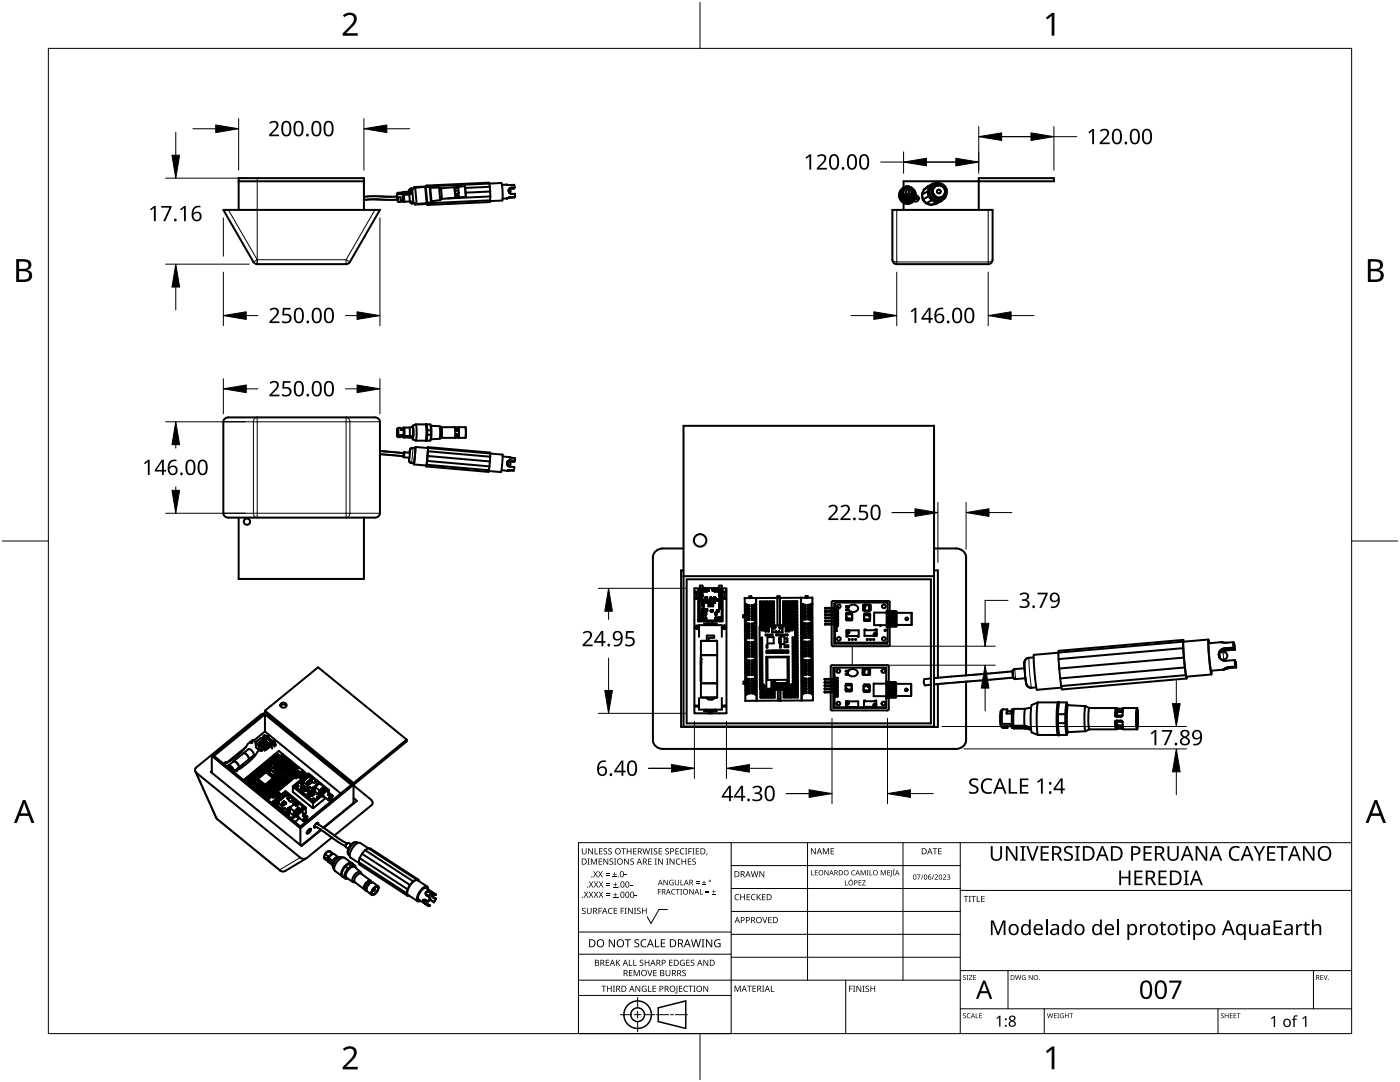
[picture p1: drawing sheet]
<svg xmlns="http://www.w3.org/2000/svg" width="279mm" height="216mm" viewBox="0 0 279 216" stroke-linecap="round" stroke-linejoin="round" font-family="sans-serif">
<g fill="none" stroke="#000" stroke-width=".4">
<path d="M47.6 36.2h25M79.3 39.2h-5l-1.7 .1M79.3 38.7l.1 1.5M79.3 38.7v.1M79.3 38.8l.2-.2 .8-.1 .2 1.6h-.5l-.1-.7h-.6l.1 .8M79.3 39.8h-5l-1.7 .1M80.4 38.7l-1.1 .1M80.4 38.4l-1 .1-.1 .2M80.4 38.4l.1 1.8M80.5 39.9l-.5 .1M80.5 38.3l.2 2 1.1-.1M80.5 38.3l-.1 .1"/>
<path d="M81.6 38.2l-1.1 .1M81.6 38.2l.1 .3M81.7 38.8l-1.1 .1M81.7 38.8l.1 1.4M82.1 38.5l-1.5 .1M82.1 38.5h.1M82.1 38.6l-.4 .2M82.1 38.6h.1M82.3 38l-.7 .2M82.6 37.6l-.7 .1-.2 .5M82.7 37.5v-.2l-.1 .3M82.9 37.5l-.6 .3 .2 2.7 .6 .2"/>
<path d="M82.9 37.5l.2 3.2M84.9 37.3l.1-.1 .3 3.3-.2 .1zM84.9 37.3l-2 .2M85 37.3h.7l.3 3.1-.7 .1M85.1 37v.2M85.1 37l.1 .2M85.1 37l12.5-.5 .1 .8M85.2 37.2v.1l-.1-.1-2.4 .1M85.2 37.2l14.9-.7 .2 1.8-.1 1.7-2.4 .1M85.9 37.5h-.1M85.9 37.5l.2 2.7M87.6 37.4l.4 .2"/>
<path d="M87.6 37.4l-1.7 .1M87.6 37.4l.2 2.5M87.8 39.9l-1.7 .3M88 37.6l.2 2.1M88.2 39.7l-.4 .2M90.7 37.4l.1 1.2M90.7 37.4h.1M90.8 38.5h.1M90.8 38.5v.1M90.8 38.6h.1M90.8 39.2l.1 .3-2.7 .2M90.9 39.2h-.1"/>
<path d="M90.9 39.2l.5-.2 .2 .4 1.4-.1M90.9 37.3l-.2 .1M91.2 37.3h.2M91.4 37.5l-.7 .1h.8M91.4 37.5h.1M91.4 37.3h.1M91.4 37.3l.1 1.2M91.5 38l-.7 .1M91.5 38.5l-.1 .2-.6-.1M91.5 38.5h.1M92.8 37.2l-4.8 .4M92.8 37.2h.1"/>
<path d="M92.8 37.2l.2 2.1M93 39.3h.1M97.7 37.3l.1 .9M97.7 37.3l-4.9 .2M97.8 38.2l-4.9 .2M97.8 38.2l.1 1M97.8 40l-12.4 .5M97.8 40v.3l-12.5 .6M97.9 39.2l-.1 .8M97.9 39.2l-8.6 .4M101.1 36.8h.1M101.1 36.8l-.9 .1"/>
<path d="M101.1 36.8l1.5 .1 .1 .5M101.2 39.6h.1M101.2 39.6h-.9M101.5 37.8v.4l.2 .3M101.5 37.8a.38 .38 0 0 1 .4 .3 .38 .38 0 0 1-.2 .4M101.6 37.8h-.1M101.6 37.8h.1M101.7 37.6h.1M101.7 37.6l-.1 .2M101.7 38.5h.1M101.7 38.5l.4 .2h.7v.6l-1 .1M101.7 39.4l-.5 .2"/>
<path d="M101.8 39.4h-.1M102.1 37.5l-.4 .1M102.5 37.6l-.9 .2M102.5 37.6h.1M102.5 37.4v.2M102.6 39.3l.1 .1-1.5 .2M102.7 37.4h.1M102.7 37.4l-.6 .1M179.5 38.9a1.62 1.62 0 0 0 1.2 1.6M179.5 38.8v.1M179.7 38.1a1.65 1.65 0 0 0 1.4 2.4 1.65 1.65 0 0 0 1.5-2.4M179.8 38.8a1.35 1.35 0 0 0 1.3 1.4 1.35 1.35 0 0 0 1.4-1.4"/>
<path d="M179.8 38.8h.1M180 38.6a1.06 1.06 0 0 0 1.1 1.1 1.06 1.06 0 0 0 1.1-1.1M180 38.2l.1 .4M180 38.4v.2M180 38.4l.1 .2M180.1 38.6h.1M180.1 38.6v.1M180.1 38a1.25 1.25 0 0 0 1 1.9 1.25 1.25 0 0 0 1-1.9 1.35 1.35 0 0 1-.1 1.8 1.35 1.35 0 0 1-1.8 0 1.35 1.35 0 0 1-.1-1.8zM180.1 38.7h.1M180.3 39.1h.1M180.3 39v.1M180.3 39h.1"/>
<path d="M180.3 37.4v-1.2h30v-.7h-15v6.4M180.4 39.1v.1M180.4 39.1h.1M180.4 39.2h.1M180.4 39.1a1.07 1.07 0 0 0 1.4 .1M180.4 39.2l.7 .3 .7-.3M180.6 37.3a1.62 1.62 0 0 0-1.1 1.6 1.62 1.62 0 0 0 1.2 1.5M180.8 37.6h.1M180.8 37.5a.85 .85 0 0 0-.6 .8M180.9 37.6h-.1M180.9 37.5h-.1M180.9 37.6h.1"/>
<path d="M180.9 37.5h.1M180.9 37.5v.1M181 37.5h.1M181.3 37.5h.1M181.3 37.5v.1M181.3 37.6h.1M181.4 37.6l.3 .2 .3 .5a.88 .88 0 0 0-.9-.8 .88 .88 0 0 0-.9 .8l.3-.5 .3-.2M181.4 37.5h.1M181.4 37.5l.4 .3 .2 .5M181.6 37.3a1.62 1.62 0 0 1 1.1 1.6 1.62 1.62 0 0 1-1.1 1.5M181.8 39.2h.1M181.8 39.1v.1"/>
<path d="M181.9 39.1h-.1M181.9 39.1l-.1 .1M181.9 39.1h.1M181.9 39v.1M181.9 39h.1M182.1 38.7h.1M182.1 38.6v.1M182.1 38.6h.1M182.2 38.5l-.1 .1M182.2 38.6h-.1M182.2 38.4v.2M182.2 38.2v.3"/>
<path d="M182.5 38.8h.1M182.6 39.7h.7M182.7 39.3a1.63 1.63 0 0 1-1.6 1.4 1.63 1.63 0 0 1-1.6-1.4M182.7 38.9a1.62 1.62 0 0 1-1.1 1.6M182.7 38.8l.1 .1M182.8 39a.63 .63 0 0 1 .5 .8 .63 .63 0 0 1-.9 .3M182.8 38.9a1.66 1.66 0 0 1-1.7 1.7 1.66 1.66 0 0 1-1.6-1.7M182.8 39v.7M183.3 39.6v.1M183.3 39.6h.1M184 38.8l.2 1M184.2 39.8l.6 .7"/>
<path d="M184.3 38.1a1.75 1.75 0 0 0 1.3 2.7M184.4 37.8l-.4 1M185.1 38.2l-1.1 .6M185.1 38.2l.2 1M185.3 39.2l-1.1 .6M185.3 39.2l.6 .8M185.5 37.3l-1.1 .5M185.5 37.3l-.4 .9M185.9 40l-1.1 .5M185.9 40l1 .3M186.1 38.7h.1M186.2 38.7h.1"/>
<path d="M186.2 38.7l.6 .6M186.2 38.7h.2l.4 .6M186.2 36.6l-1.1 .6-.7 .6M186.2 36.6l-.7 .7M186.2 37.5l-.2 .6 .1 .6M186.2 37.5h.1M186.3 37.4h.2M186.3 37.4v.1M186.3 37.5l-.2 .6 .1 .6M186.4 37.5h-.1M186.4 37.5h.1M186.4 36.7a1.76 1.76 0 0 0-.9 2.5 1.76 1.76 0 0 0 2.6 .6"/>
<path d="M186.5 37.4l-.1 .1M186.7 39.4h.1M186.7 39.4l.8 .2M186.8 39.3l-.1 .1M186.8 39.3h.1M186.8 39.3l.3 .1M186.8 36.9a1.38 1.38 0 0 0-.8 1.9 1.38 1.38 0 0 0 1.9 .7M186.9 37.1h.1M186.9 37l-.4 .4M186.9 37v.1M187 37h-.1M187 36.9l-.7 .5"/>
<path d="M187 36.9l-.1 .1M187 36.9h.1M187 36.9l1.1 .1M187.1 39.4l.3 .1M187.2 37.9h.1M187.3 37h-.3M187.3 37h.3M187.3 37l-.5 .1M187.4 36.5l-1.2 .1M187.5 39.5h-.1M187.6 37a1.25 1.25 0 0 1 1 1 1.25 1.25 0 0 1-.6 1.3M187.6 37h.1"/>
<path d="M187.7 37l.4 .2M187.9 39.5l-.4 .1M187.9 39.5h.1M187.9 39.3l-.4 .2M187.9 39.3h.1M188 39.4l-.1 .1M188 39.3h-.1M188 39.3v.1M188.1 37h.1M188.1 37.2h.1M188.1 39.4l-.2 .1M188.2 37.1l.4 .5"/>
<path d="M188.2 37.1l-.1 .1M188.2 37l.5 .6M188.2 37h-.1M188.2 37v.1M188.4 38.9h.1M188.5 38.9h-.1M188.5 38.8v.1M188.5 38.9h.1l-.6 .5M188.5 38.9l-.5 .4M188.5 37.7h.1M188.6 37.7h.1M188.6 37.7v.6l-.1 .5"/>
<path d="M188.6 38.9h.1M188.6 37.6h.1M188.6 37.6v.1M188.7 37.7h.1M188.7 37.7l-.1 1.2M188.7 39.2l-.1 .3-.7 .6M188.7 37.6v.1M44.6 41.9h31.2l-6 10.4-.4 .4h-18.1h-.3l-.4-.4zM47.6 41.9v-6.4h25v6.4M79.4 40.2l.2 .1 .9-.1M80.5 40.2l.2 .1M81.8 40.2h.1"/>
<path d="M81.8 40.2l.3 .4h.6l.1 .2 .1-.2M81.8 40.2l.7 .1M85.1 40.5l-2 .2M85.2 40.7h.1M85.2 40.7l.1 .2M85.4 40.4l-.1 .3-2.5 .1M85.4 40.5l-.1 .4M85.4 40.4v.1M86.1 40.2h-.1M178.1 41.9h20v9.9a.87 .87 0 0 1-.9 .9h-18.2a.88 .88 0 0 1-.9-.9zM180.3 40.5v1.4M180.7 40.4v.1"/>
<path d="M180.7 40.5h.9M180.7 40.4h.9M181.6 40.4v.1M184.8 40.5l1 .4M186.9 40.3l-1.1 .6M187.9 40.1l-1.1 .6-1 .2M187.9 40.1l-1 .2M44.9 83.5l.7-.2h29.2a.95 .95 0 0 1 1 .9v18.2a.95 .95 0 0 1-1 .9h-29.2a.95 .95 0 0 1-1-.9v-18.2zM75.8 90.6l4.7 .4M75.8 90h.1M75.8 90l4.7 .4M79.3 85.6h.1"/>
<path d="M79.3 85.6v1.5zM79.3 87.1h.1M79.3 87.1l.1 .1M79.3 85.6l.2 1.2h1M79.3 85.6l.2-.2h.4l.1 .4h.5M79.3 87.1l.2 .1h.4v-.1M79.4 87.2h.1M80 85.6h.4l.1 .2M80.4 85.6v-.2l.1 .4M80.4 87.2h.1M80.4 85.4h.1M80.5 86.8l-.1 .3h-1.1"/>
<path d="M80.5 87.2l.1 .1M80.5 85.4v1.8M80.5 86.8l-.1 .4v-.1M80.5 91h.1M80.5 91.1h.1M80.5 91.1v.1M80.5 90.4h.1M80.5 91.2h.1M80.5 90.9v.1M80.6 90.4h.1M80.6 90.4h-.1M80.6 91.2h.1"/>
<path d="M80.6 90.4v.1M80.6 90.5l-.1 .4M80.6 90.3v.1M80.6 85.3l.1 1.7M80.6 85.3v2M80.6 85.3l-.1 .1M80.6 87.3h1.1M80.6 85.3h1.1M80.7 90.3h-.1M80.7 91.2v.1M80.7 87h1.1M80.7 87l-.1 .3"/>
<path d="M80.7 90.3h.1M80.7 91.3h1M80.8 90.3h.1M80.8 90.3h-.1M80.8 90.3h1l-.1 1M81.6 91.9h.1M81.6 91.9l.1 .1M81.7 92h.1M81.7 91.3h.1M81.7 91.3l-.1 .6M81.7 92v.1M81.7 92.1l.1 .1"/>
<path d="M81.7 87.3l.7 .1M81.7 85.3l.1 1.7M81.7 87.2v.1M81.8 87l.4 .2M81.8 92.2v.1M81.8 89.8l-.1 .5M81.8 89.8h.1M81.8 89.7v.1M81.9 89.7h-.1M81.9 89.7h.1M81.9 89.6v.1M81.9 89.6h.1"/>
<path d="M81.9 89.6l.4-.2h.6v.5l-.3 2.5-.8-.1M82.2 87.2h-1.5M82.2 87.2h.1M82.3 85.2l.1-.3 .1 1.4-.1 1.4-.1-.3M82.4 87.7l.6 .2M82.4 85.2l.1 1.1-.1 1.1M82.4 85.2l-.7 .1M82.4 85.2h.1M82.4 87.4h.1M82.8 89.4l.1-.2-.3 3.5v-.3M82.9 89.2l2.5 .2M83 84.7l.1 1.6-.1 1.6"/>
<path d="M83 84.7l-.6 .2M83 84.7h2.9l.1 1.2M85 84.7l.1 1.6-.1 1.6M85 84.7l.1 1.6-.1 1.6h-2M85 92.9l.1 .2M85 92.9h.1M85.1 93.1l12.4 1.1 .1-.4M85.1 84.6l.2 2.3-.1 .9-.2 .2M85.1 92.7l12.5 1.1M85.1 92.7v.4M85.2 92l12.5 1.1M85.2 92l-.1 .7"/>
<path d="M85.3 86.7h.7M85.3 85.9h.7M85.3 91l12.5 1.1M85.3 91l-.1 1M85.4 89.4l-.3 3.5-2.5-.2M85.4 89.2l12.4 1.1v.8M85.4 89.2l-.1 .2M85.4 89.2v.2M85.4 90l12.4 1.1M85.4 90l-.1 1M85.4 89.4l14.9 1.3-.3 3.5-2.5-.2M85.4 89.4v.6"/>
<path d="M86 85h.1M86 87.7h.1M86 85l.1 1.3-.1 1.4M86 85l1.7 .1M86 86.7l-.1 1.2h-.7M86 85.9v.8M87.7 87.6l-1.7 .1M87.7 85.1l.1 1.2-.1 1.3M87.7 85.1l.5 .2-.1 2.1M88.1 85.2l2.7 .1M88.1 87.4l-.4 .2M90.8 85.3h.1"/>
<path d="M90.8 87.4h-2.7M90.8 87.3v.1M90.8 85.3h.7M90.8 87.3h.1M90.8 87h.1M90.8 85.6v1.4M90.8 85.6h.1M90.9 85.6h-.1M90.9 85.6l.5-.1 .2 .1v1.4l-.6 .1M90.9 86.9h.1M90.9 87l.1 .1M90.9 86.9l.5 .1"/>
<path d="M90.9 86h.7M90.9 86.6h.7M90.9 87.3h-.1M90.9 87.3h.6M91 87.1h.1M91.4 86.6h.1M91.4 86.6v.1M91.5 85.6l-.6 .1M91.5 85.6h.1M91.5 86.6h.1M91.5 85.6l-.1 .4M91.5 87h-.1"/>
<path d="M91.5 86.6v.4M91.5 85.6v.4M91.5 85.6l.1 .7-.1 .7M91.5 87h.1M91.5 87.3v.1M91.5 87.3h.1M91.5 85.3h.1M91.5 85.2h1.4v2.2M91.5 87.4h1.4M92.9 85.2v.1M92.9 85.3v2M92.9 87.3v.1"/>
<path d="M97.7 93.1l-.1 .7M97.8 92.1l-.1 1M97.8 91.1v1M100.1 93.8l1.2 .1M100.3 91.1l1.2 .1M101.2 92.6l.2 .3M101.2 92.3v.3M101.2 92.3h.1M101.3 92.2l-.1 .1M101.3 92.2h.3a.38 .38 0 0 1 .3 .5 .38 .38 0 0 1-.5 .2M101.3 92.2h.1M101.3 93.9h.1"/>
<path d="M101.3 92.1v.1M101.3 92.2l.1-.1zM101.4 93.9h-.1M101.4 92.9l1.3 .3-.1 .6-1.2 .1M101.5 91.2h.1M101.5 92.1h-.1M101.5 91.2l1.3 .2v.6M101.6 91.9l-.3 .3M101.6 91.9l1.2 .1M101.6 92.1h-.1M101.6 92.1h1M101.9 91.9h-.3"/>
<path d="M102.5 93.8v.1h-1.1M102.6 92.1v.1M102.7 92l-.1 .1M102.8 92h-.1M136.4 85h50v60h-50zM47.6 103.3v12.2h25v-12.2M136.4 109.4h-4.1a1.9 1.9 0 0 0-2 1.8v36.5a1.9 1.9 0 0 0 2 1.7h58.5a1.9 1.9 0 0 0 2-1.7v-11.7M136.4 113.8h-.5v31.3h51.3v-8.6M136.4 115h50M137 115.6h48.8v28.7h-48.8zM138.9 118.1h.4M138.9 118.1h-.3v1.3h.3"/>
<path d="M138.9 119.4h.5M138.9 118.1v1.3M139.3 119.5v4.5h2.9M139.3 119.5h-.7v22.8h2.8M139.3 118l.1 .1M139.3 118.1v1.3M139.3 118.1h.1M139.4 118.1v1.3M139.4 119.4l-.1 .1M139.7 117.4h-1.1v.6h.7M139.7 117.6h-.4v.4M139.7 116.8h.5v.3l.5 .2h2.3l.5-.2v-.3l.5 .1v7h-.6l-.1-.1-3.6 .1z"/>
<path d="M139.7 117.4h.7v.6h-.7zM139.8 119.7h.1M139.8 119.7l.1 .1M139.9 119.8l.1-.1zM139.9 119.7h.1M139.9 119.6v.1M139.9 119.7v.1M139.9 119.6h.1M139.9 119.6l-.1 .1M139.9 118.8l.2 .1M139.9 118.6v-.2v.3h.2M139.9 118.8v.1"/>
<path d="M139.9 119v.1M139.9 117.6h.3M139.9 119.8h.1M139.9 118.5l.3 .1h-.3M139.9 119.1h.1M139.9 119.1h.2M140 119.6h.1M140 118.3h.1zM140 119.1h.1M140 119.7l-.1 .1M140 119.6v.1M140 118.9h-.1"/>
<path d="M140 118.9h.1M140 119.7h.1M140 119.6l.1 .1M140 118.4h.1M140 118.2v.1M140 118.2h.1M140 119.8h.1M140.1 119.7l-.1 .1M140.1 118.2l-.1 .2M140.1 119.7h.1M140.1 119.6v.1M140.1 119h.1"/>
<path d="M140.1 119h-.2M140.1 119.7v.1M140.1 119.8h.1M140.1 118.7h.1M140.1 119.7h.1l-.1 .1M140.1 118.9l.1 .1M140.1 119.1h.1M140.1 118.8h.1M140.1 118.7v.1M140.1 118.8v.1M140.2 119.1h-.1M140.2 119h.1"/>
<path d="M140.2 118.7h.1M140.2 119.7h.1M140.2 118.8h-.1M140.2 119.1h.1M140.2 118.7v.1M140.2 118.8h.1M140.2 119v.1M140.2 119.7v-.1v.2h-.1M140.5 117.4h.6v.6h-.6zM140.7 117.6h.2M140.7 119.2h.2zM140.7 119.4h.1"/>
<path d="M140.7 119.4l.1 .1M140.8 119.3l-.1 .1M140.8 119.4h.1M140.8 119.5h.1M140.8 120h.1M140.8 119.9h.2M140.8 119.9v.1M140.8 119.3h.1M140.9 119.2l-.1 .1M140.9 119.4h-.1M140.9 119.4h.1M140.9 119.4l-.1 .1"/>
<path d="M140.9 119.3l-.1 .1M140.9 119.5h.1M140.9 119.3v.2M140.9 119.3h.1M141 119.2l-.1 .1M141 119.3h.1M141 119.2h.1M141 119.2v.1M141 119.9v.1M141.1 119.2h.1M141.1 119.2v.1M141.1 119.3v.2z"/>
<path d="M141.2 117.7v.2l.3-.1M141.2 117.8h.1M141.2 117.6h.1M141.2 117.6h.2M141.3 117.8h.1M141.3 117.8h-.1M141.3 117.7v.1M141.3 117.8v.1M141.3 117.5v.2zM141.4 117.8h-.1M141.4 119.8h.9v1.2h-.9zM141.4 117.7v.1"/>
<path d="M141.4 117.7h.1M141.4 117.7h-.1M141.4 117.6h.1M141.4 117.8h.1M141.4 117.8h-.2M141.7 119.3h.1M141.8 119.3v.1M141.8 119.3h-.1M141.8 119.4h.1M141.8 119.5h.1M141.8 119.4v.2M141.8 119.3h.1"/>
<path d="M141.8 119.5v.1M141.8 119.6h.1M141.8 119.9v.2M141.8 119.9h.1M141.8 119.2v.1M141.8 119.9l.2 .1h-.2M141.8 119.3l.2 .1M141.8 119.2h.1M141.8 119.2l.2 .1M142 119.4h.1M141.9 119.6h.1M141.9 119.7l.1 .1"/>
<path d="M141.9 119.7h.1M141.9 119.7h.3M141.9 119.5h.1M142 119.3v.1M142 119.5h.1M142 119.6h-.1M142 119.4v-.2v.2M142 119.4v.1M142 119.5l-.1 .1M142 119.8h.1M142 119.6h.1M142 119.5v.1"/>
<path d="M142.2 119.7v.1M142.2 117.8l.3 .1M142.2 117.7v.1M142.2 117.7h.1M142.3 117.7h.1M142.3 117.7h-.1M142.3 117.7v.1M142.3 117.7l.1 .1M142.3 117.6h.1M142.4 117.7h-.1M142.4 117.7h.1M142.4 119.9v.1"/>
<path d="M142.4 119.9h.3l-.2 .1M142.4 120h.1M142.4 119.2h.1M142.4 119.2v.2M142.4 117.7v.1M142.4 117.8l.1 .1M142.4 119.4v.1M142.4 119.5h.1M142.5 119.4h.1M142.5 119.4v.1M142.5 120h.1M142.5 119.5h.1"/>
<path d="M142.6 119.4l-.1 .1M142.6 119.4h.1M142.6 119.2v.2M142.6 119.2h.1M142.6 117.4h.6v.6h-.6zM142.6 119.5h-.1M142.6 119.4v.1M142.7 119.4h.1M142.7 119.4v.1M142.7 119.3h.1M142.7 119.5h.1M142.7 119.2v.1"/>
<path d="M142.7 119.2h.1M142.8 119.5h-.1M142.8 119.4h.1M142.8 119.3h.1M142.8 119.5h.1M142.8 119.2v.1M142.8 117.6h.2M142.8 119.3v.1M142.8 119.4v.1M143.1 119.7h.1M143.1 119.8h.1M143.1 119.6v.1"/>
<path d="M143.1 119.7v.1M143.1 119.6h.1M143.2 119.6h.1M143.2 119.8h.1M143.2 119.8h-.1M143.2 119.7h-.1M143.2 119.6v.1M143.2 119.7h.1M143.2 119.6h-.1M143.2 119.7v.1M143.3 119.7h.1M143.3 119.8h.1"/>
<path d="M143.3 119.7v.1M143.3 119.6v.1M143.3 117.4h.7v.6h-.7zM143.4 119.7h.1M143.4 119.7h-.1M143.4 119.6l.1 .2h-.2M143.4 119.6h.1M143.5 117.6h.3M143.6 118.9v.1M143.6 119.8v.1M143.6 120h.1M143.6 119.4v.1"/>
<path d="M143.6 118.9h.1M143.6 118.4v.2zM143.6 119.4h.1M143.6 119.5h.1M143.6 119.9h.1M143.6 119.8h.1M143.6 119.4l.1 .1M143.6 118.5h.2M143.6 119h.1M143.6 119l.1 .1M143.6 119.6l.1 .1M143.6 118.8v.1"/>
<path d="M143.7 119.4h-.1M143.7 119.5h.1M143.7 118.9h-.1M143.7 119.1h.1M143.7 119.9h.1M143.7 119.6v.1M143.7 119.4v.1M143.7 119.6h.1M143.7 118.8h-.1M143.7 119.4h.1M143.7 119.8h.1M143.7 119.7h.1"/>
<path d="M143.7 118.9h.1M143.7 118.8h.1M143.7 118.4h.1M143.7 118.3h.1M143.8 118.8h.1M143.8 119.6h.1M143.8 119.6h-.1M143.8 119.4h-.1M143.8 119.4h.1M143.8 118.9h.1M143.8 119h-.1M143.8 118.3v.1"/>
<path d="M143.8 119.7h.1M143.8 119.9h-.1M143.8 119.5h-.1M143.8 119.1h-.1M143.8 118.7l-.2 .1h.2M143.8 118.8v.1M143.8 119.8h.1M143.8 119.8h-.2M143.8 119.5h.1M143.8 119h.1M143.8 118.6h-.2h.2M143.8 118.6h.1"/>
<path d="M143.8 118.6v.1M143.8 118.7h.1M143.8 119v.1M143.8 118.9v.1M143.8 119.9h.1M143.8 119.8v.1M143.8 119.6v.1M143.8 118.7v.1M143.8 120h-.2l.1 .1 .1-.2v.2l-.2-.1M143.8 120h.1M143.8 118.4v.1M143.8 119.4v.1"/>
<path d="M144 117.6h.2v.4M144 117.4h1v.6h-.8M144.1 119.4h.1M144.1 118.1v1.3M144.1 119.4l.1 .1M144.1 118.1h.5M144.2 119.5h.8v22.8h-3.6M144.2 119.5v4.5h-2M144.2 118l-.1 .1M144.2 119.4h.4M144.2 118.1v1.3M144.6 118.1h.4v1.3h-.4"/>
<path d="M144.6 118.1v1.3M148.6 119.3h.1M148.6 119.3l.1 20.5M149.5 119h.1M149.5 119.3h.1M149.9 119h.1M149.9 119v.3h-.4M149.9 119h-.4M150.8 119.3l.2 20.5-.1-20.5M155.1 119h.5M155.6 119h.1M155.6 119v.3h-.5l.1 5.5"/>
<path d="M155.6 119.3v5.5M155.6 119.3h.1M156.3 120v.3h.3M156.6 120h.1M156.6 120h-.3M156.6 120v.3M156.9 120v.3h.3M157.2 120v.3M157.2 120h-.3M157.5 120v.3M157.8 120h.1M157.9 120h-.4"/>
<path d="M157.9 120v.3M158.2 120h.1M158.2 120v.3M158.5 120h.1M158.5 120h-.3M158.5 120v.3M158.8 120h.1M158.8 120v.3M159.1 120h.1M159.1 120h-.3M159.1 120v.3M159.8 119.3h.1"/>
<path d="M159.9 119.3l.1 20.5M160.8 118.9h.1M160.8 118.9h.4v.4h-.4M162.1 119.3h.1M162.1 119.3l.1 20.5h-13.5M162.1 119.3h-13.5M186.4 109.4h4.4a1.9 1.9 0 0 1 2 1.8v23.6M186.4 113.8h.8v21.4M138.7 125.1h.2v-.3h.2v.3h.3v.2h-.3v.2h-.2v-.2h-.2zM139.5 127.1v-2.4h4.6v2.4M139.5 139.3v2.3h3.2M139.7 123.2h.7v.6h-.7z"/>
<path d="M139.9 127.9h3.2v11.3h-3.2zM139.9 130.7h3.2M139.9 136.3h3.2M139.9 132.5h.1M139.9 132.1h.1M139.9 132.1v.1M139.9 135h.1M139.9 135.6h.1M139.9 134.1h.1M139.9 133.6h.1M139.9 135.1h.1M139.9 133.7h.1"/>
<path d="M139.9 133.4h.1M139.9 134.3h.1M139.9 134.9h.1M139.9 132.8h.1M139.9 135.7h.1M139.9 131.5h.1M139.9 131.4h.1M139.9 131.4v.1M139.9 131.8v.1M139.9 131.3h.1M139.9 131.9h.1M139.9 131.6h.1"/>
<path d="M139.9 133.4v.1M139.9 134.5v.1M139.9 134.8v.1M139.9 135.1v.1M139.9 133.9v.1M139.9 133.1v.1M139.9 134.2v.1M139.9 135.4v.1M139.9 132.8v.1M139.9 132.2h.1M139.9 132.4v.2M139.9 132.6h.1"/>
<path d="M139.9 133h.1M139.9 135.9h.1M139.9 133.3h.1M139.9 135.3h.1M139.9 134.7h.1M139.9 133.8h.1M139.9 133.1h.1M139.9 134h.1M139.9 134.6h.1M139.9 135.4h.1M139.9 131.7h.1M139.9 135.7v.1"/>
<path d="M139.9 132.4v.1M139.9 132.4h.1M139.9 131.9v.1M139.9 133.2h.1M139.9 131.2h.1M139.9 135.2h.1M139.9 133.5h.1M139.9 132.9h.1M139.9 134v.1M139.9 135.8h.1M139.9 135.5h.1M139.9 132h.1"/>
<path d="M139.9 132.9v.1M139.9 133.2v.1M139.9 133.5v.1M139.9 135.5v.1M139.9 134.4h.1M139.9 135.8v.1M139.9 131.2v.1M139.9 134.9v.1M139.9 133.5v.1zM139.9 133.2v.1zM139.9 135.8v.1zM139.9 135v.1z"/>
<path d="M139.9 135.5v.2zM139.9 132.9v.1zM139.9 134.7v.1zM139.9 133.8v.1M139.9 135.3v.1M139.9 134.4v.1M139.9 134.1v.1M139.9 131.1h.1M139.9 134.1v.2M139.9 135.6v.2M139.9 133.8v.2M139.9 135v.1"/>
<path d="M139.9 134.7v.1M139.9 133.5v.2M139.9 131.1v.1M139.9 134.4v.2M139.9 131.8h.1M139.9 135.8v.2v-.2M139.9 132.9v.3M139.9 133.2v.3M139.9 133.5v.3M139.9 133.8v.3M139.9 135v.2M139.9 135.2v.3"/>
<path d="M139.9 135.5v.3M139.9 132v.1M139.9 131.6v.1M139.9 132.5v.1M139.9 132.3h.1M139.9 132.8v.1zM139.9 134.7v.2M139.9 133.3v.2M140 127.9h3M140 139.2h3M140 122.5h.1M140 122.4v.1"/>
<path d="M140 122.6v.1M140 122.4h.1M140.1 123h.1zM140.1 122.4h.1M140.1 122.4h-.1M140.1 122.6h-.1M140.1 122.6l-.1 .2h.3h-.2M140.1 122.6h.1M140.1 122.5h.1M140.1 122.4v.1M140.1 122.7v.1l-.1-.1M140.1 122.9v.2z"/>
<path d="M140.1 122.6v.1M140.1 122.5l.1 .1M140.1 122.7v.1M140.1 122.7h.1M140.2 122.5h.1M140.2 122.4l-.1 .1M140.2 122.7h.1M140.2 122.4h.1M140.2 122.4h-.1M140.2 122.6h.1M140.2 121.4h.1M140.2 121.4h.2"/>
<path d="M140.2 122.1h.1M140.2 121.6l.2 .1M140.2 120.2h.1M140.2 120.4l.2 .1M140.2 121.6h.1M140.2 120.4h.1M140.2 122.6v.1M140.2 122.5v.1M140.2 120.3v.1M140.2 121.9v-.1v.2h.2M140.2 121.4l.1 .1M140.2 121.6h.2"/>
<path d="M140.2 120.4h.2M140.2 122.4v.1M140.2 120.1v.1M140.2 120.2l.1 .1M140.3 121.4h.1M140.3 122.5h-.1M140.3 121.6h-.1M140.3 121.5l-.1 .1M140.3 120.3h.1M140.3 120.1l.1 .1M140.3 120.1h-.1M140.3 121.4v.1"/>
<path d="M140.3 121.6h.1M140.3 121.5v.1M140.3 121.5l.1 .1M140.4 120.2v.1M140.4 121.6h.1M140.4 120.2h.1M140.4 121.5h.1M140.4 120.3h.1M140.4 120.3h-.2M140.4 120.3v.1M140.4 121.5v.6h-.2M140.4 120.4h.1"/>
<path d="M140.4 120.2l.1-.1-.1 .2M140.4 120.4v.5h-.2l.2-.1M140.4 122v.1M140.4 121.8l-.1 .1M140.4 121.4h.1M140.4 120.5v.2l-.1-.1-.1 .1v-.2v.2h.2M140.6 123.5h.1M140.6 123.5l.2 .1 .1-.1M140.6 123.4v.1M140.6 123.5l.2 .1M140.6 123.4l.2-.2 .1 .2M140.7 122.5l.1 .2 .2-.2"/>
<path d="M140.7 122.3v.2M140.7 122.5v.1M140.7 122.5h.1M140.7 122.3l.1-.1 .2 .1M140.7 122.6h.1M140.7 122.6v.1M140.7 122.7h.1M140.8 122.7h.1M140.8 123.6h.1M140.8 123.2l-.2 .2M140.8 123.2v.4M140.8 123.2h.1"/>
<path d="M140.8 122.3h.1M140.8 122.6h.1M140.8 122.3v.3M140.8 122.6v.1M140.8 122.2l-.1 .1M140.8 122.2v.1M140.8 122.2h.1M140.8 120.2v.1h.2h-.2M140.8 123.2l.1 .1M140.8 120.1v.1M140.8 120.1h.1M140.9 124.5h1.8"/>
<path d="M140.9 124.5v.2M140.9 120.1h.1M140.9 120.2h.1M140.9 121.6h.1M140.9 121.6v.1M140.9 121.8h.1M140.9 122.2v.1M140.9 121.7h.1M140.9 121.8l.2 .1h-.2zM140.9 122.3h.1M140.9 121.7v.1M140.9 121.5v.1"/>
<path d="M140.9 121.6l.1 .1M140.9 123.5l-.1 .1M140.9 123.3v.1M140.9 123.4v.1M141 122.3v.2M141 122.5l-.2 .2M141 121.6h-.1M141 121.6l.1 .1M141 121.7h-.1M141 121.8h.1M141 121.8h-.1M141 121.7h.1"/>
<path d="M141 121.5h-.1M141 121.5h.1M141 120.1l-.1 .1M141 121.5v.1M141 121.8v.1M141 121.7v.1M141 121.6h.1M141 121.9h.1M141 120.1h.1M141 139.2l.2 .2M141.1 121.8h-.1M141.1 127.9v-1.1h1.4v.5h-1.1v.6"/>
<path d="M141.1 121.7h.1M141.1 121.6h.1M141.1 121.6v-.1v.3M141.1 121.7l-.1 .1M141.2 139.5h.1M141.4 124.4h-.9v.1h.4M141.4 124v.4M141.4 124.4h.8M141.5 139.6h.1M141.7 120.4h.1M141.7 120.6h.1M141.7 120.3v.1"/>
<path d="M141.7 120.9h.1M141.7 120.2h.1M141.7 120.2l.1 .1M141.7 120.5h.1M141.7 120.3h.1M141.8 120.4h.1M141.8 120.2h-.1M141.8 120.5l-.1 .1M141.8 120.7h.1l.1 .2v-.2h-.3v.2M141.8 120.2h.1M141.8 120.6h.1M141.8 120.4v.1"/>
<path d="M141.8 120.3h.1M141.8 120.1v.1M141.8 120.5h.1M141.8 120.5h-.1M141.8 120.1h.1M141.8 120.1h-.1M141.8 120.1h.2M141.8 120h.1h-.2l.1 .1M141.8 120.9h.1M141.8 120.3l.2 .1-.1-.1M141.8 120.7v.2M141.8 121.9l.1 .1"/>
<path d="M141.8 120.5l.1 .1M141.9 120.5h.1M141.9 120.6h-.1M141.9 120.4l-.1 .1M141.9 121.8l-.1 .1M141.9 120.3v.1M141.9 120.6h.1M141.9 120.4h.1M141.9 121.8h.1M141.9 120.5v.1M141.9 121.9v.1M141.9 122h.1"/>
<path d="M141.9 120.2h-.1M141.9 121.8v.1M141.9 120.2h.1M141.9 120.1v.1M141.9 120.5l.1 .1M141.9 120.2v.1M142 120.6h-.1M142 120.2h-.1M142 121.8h-.1M142 121.8h.1M142 120.1v.1M142 120.2h.1"/>
<path d="M142 120.5v.1M142 120.6h.1M142 122h.1M142 121.9v.1M142 121.9h.1M142.1 121.8h-.1M142.1 121.9l-.1 .1M142.1 121.9v.1M142.1 122h.1M142.1 121.8h.1M142.1 121.9h.1M142.2 121.9h.1"/>
<path d="M142.2 124.4h.9v.1h-.4M142.2 124v.4M142.2 139.6h-.5M142.2 121.8h-.1M142.2 121.8h.1M142.2 121.9h-.1M142.2 122h.1M142.3 121.9l-.1 .1M142.4 139.5l-.2 .1M142.4 139.5h.1M142.4 120.3h.2zM142.5 139.2l-.1 .3"/>
<path d="M142.6 139.2h-.1M142.6 120.1h.1M142.6 120.1h-.2h.2M142.6 120.1v.1M142.6 120.1l.1 .1M142.7 120.2h.1M142.7 120.2l-.1 .1M142.7 124.5v.2M142.7 123.5h.1M142.7 123.5l.2 .1M142.7 123.4v.1M142.7 123.4h.1"/>
<path d="M142.7 123.5l.2 .1 .1-.1M142.7 123.4l.2-.2 .1 .2M142.7 122.5l.2 .2M142.7 122.5l.2 .2 .1-.2M142.7 122.3v.2M142.7 122.3l.2-.1 .1 .1M142.7 122.3h.1M142.8 122.3h-.1M142.8 122.2v.1M142.9 122.2h-.1M142.9 122.2h.1M142.9 122.2v.1"/>
<path d="M142.9 123.2l-.2 .1M142.9 123.6h.1M142.9 123.2h.1M142.9 122.6h.1M142.9 122.6v.1M142.9 122.3h.1M142.9 122.3v.3M142.9 122.2l.1 .1M142.9 123.2v.4M142.9 123.2l.1 .2M142.9 122.7h.1M143 122.7h-.1"/>
<path d="M143 122.6v.1M143 122.6h.1M143 123.5l-.1 .1M143 123.5h.1M143 123.4v.1M143 122.3v.2M143 122.5v.1M143 122.5h.1M143.1 121.8h.1M143.1 121.8v.1M143.1 121.8v.2zM143.1 121.9v.1"/>
<path d="M143.2 121.8v.1M143.2 121.9l-.1 .1M143.3 121.8h.1M143.3 121.9v.1M143.3 121.9h.1M143.3 122h.1M143.3 121.8v.1M143.3 123.2h.7v.6h-.7zM143.4 121.9h.1M143.4 121.8v.1M143.4 121.8h.1M143.5 121.8v.2h-.1"/>
<path d="M143.6 121.1h.1M143.6 121.3v.1h.2h-.1M143.6 121.1v.1M143.6 120.6v.1M143.6 121.2h.1M143.6 120.7h.1M143.6 121.3l.1 .1M143.6 121.3h.1M143.6 121v.1M143.6 120.6h.1M143.6 120.6l.2 .1M143.6 121h.1"/>
<path d="M143.6 120.5v.1M143.6 121.2v.1M143.7 120.5h.1M143.7 120.5h-.1M143.7 121.1h.1M143.7 120.5l-.1 .1M143.7 121.2h.1M143.7 121v.1M143.7 120.7h.1M143.7 121.3h.1M143.7 121.3v.1M143.7 121.2v.1"/>
<path d="M143.7 121.3l.1-.1zM143.7 120.3v.2l-.1-.1h.1M143.7 121h.1M143.8 121.1h-.1M143.8 121.1h.1M143.8 120.5h.1M143.8 120.5v.1M143.8 120.6h.1M143.8 120.4h-.2l.1 .1M143.8 120.3l-.1 .2M143.8 121.2h.1M143.8 121v.1"/>
<path d="M143.8 121.1v.1M143.8 120.7h.1M143.8 120.7h-.1M143.8 120.6v.1M144.1 139.3v2.3h-1.4M144.2 125.1h.2v-.3h.2v.3h.3v.2h-.3v.2h-.2v-.2h-.2zM148.3 122.8v.4M148.3 123.2h.1M148.4 136h.1M148.4 136.4h.1M148.4 136v.4M148.6 122.8h.1"/>
<path d="M148.6 122.8v.4h-.3M148.7 136v.4h-.3M148.7 139.8h.1M148.8 120.6h.1l.1 18h-.1zM149.2 120.8h.1M149.2 120.8v.3M149.2 121.4h.1M149.2 121.4v.3M149.2 122.1h.1M149.2 122.1v.3M149.2 122.7h.1M149.2 122.7v.3"/>
<path d="M149.2 123.4h.1M149.2 121.1h.1M149.2 121.7h.1M149.2 124.4v.1M149.2 124.4v.4M149.2 122.4h.1M149.2 125.1h.1M149.2 125.1v.3M149.2 123h.1M149.2 125.7v.1M149.2 125.7v.4M149.2 123.7h.1"/>
<path d="M149.2 126.4h.1M149.2 126.4v.3M149.2 126.4h.4v.3M149.2 127v.1M149.2 127v.4h.4M149.2 127h.4v.4M149.2 124.7h.1M149.2 125.4h.1M149.2 128.1h.1M149.2 128.1v.3M149.2 126h.1M149.2 128.8h.1"/>
<path d="M149.2 128.8v.3M149.2 126.7h.1M149.2 129.4h.1M149.2 129.4l.1 .3M149.3 127.3h-.1M149.3 130.1h.1M149.3 130.1v.3M149.3 130.7h.1M149.3 130.7v.3M149.3 128.4h-.1M149.3 129.1h-.1M149.3 131.8h.1"/>
<path d="M149.3 131.8v.3M149.3 129.7h-.1M149.3 132.4v.1M149.3 132.4v.4M149.3 130.4h.1M149.3 133.1h.1M149.3 133.1v.3M149.3 131h.1M149.3 133.7v.1M149.3 133.7v.4M149.3 134.4h.1M149.3 134.4v.3"/>
<path d="M149.3 132.1h.1M149.3 132.7h.1M149.3 135.5h.1M149.3 135.5v.3M149.3 135.5h.3v.3M149.3 133.4h.1M149.3 136.1h.1M149.3 136.1v.3M149.3 136.1h.3v.3M149.3 134h.1M149.3 136.8h.1M149.3 136.8v.3"/>
<path d="M149.3 134.7h.1M149.3 137.4v.3M149.3 137.4h.1M149.3 138.1v.3M149.3 138.1h.1M149.3 135.8h.1M149.3 136.4h.1M149.3 137.1h.1M149.3 137.7h.1M149.3 138.4h.1M149.5 121v.1M149.5 121.7h.1"/>
<path d="M149.5 122.3v.1M149.5 123h.1M149.5 123.6v.1M149.5 124.7h.1M149.5 120.8h.1M149.5 121.1h.1M149.5 125.4h.1M149.5 121.4h.1M149.5 126h.1M149.5 122.1h.1M149.5 120.8v.3M149.5 120.8h-.3"/>
<path d="M149.5 126.7h.1M149.5 122.7h.1M149.5 122.4h.1M149.5 124.4h.1M149.5 121.1h-.3M149.5 121.4v.3M149.5 121.4h-.3M149.6 127.3h.1M149.5 123.4h.1M149.5 121.7h-.3M149.5 122.1v.3M149.5 122.1h-.3"/>
<path d="M149.5 123.7h.1M149.5 125.7h.1M149.5 122.4h-.3M149.5 128.4h.1M149.5 122.7v.3M149.5 122.7h-.3M149.5 123h-.3M149.5 129l.1 .1M149.5 125.1h.1M149.5 124.7v.1M149.5 123.4h-.3v.3M149.5 123.4v.3"/>
<path d="M149.5 123.7h-.3M149.5 129.7h.1M149.5 124.4v.4M149.5 124.4h-.3M149.5 130.3l.1 .1M149.5 126.4h.1M149.5 126l.1 .1M149.5 124.8h-.3M149.5 125.1v.3M149.5 125.1h-.3M149.5 131h.1M149.5 127h.1"/>
<path d="M149.5 125.4h-.3M149.6 125.7v.4M149.6 125.7h-.4M149.6 127.3v.1M149.6 126.1h-.4M149.6 132.1h.1M149.6 128.1h-.1M149.6 126.7h-.4M149.6 132.7h.1M149.6 128.8h-.1M149.6 128.4h.1M149.6 133.4h.1"/>
<path d="M149.6 129.1h.1M149.6 129.4h-.1M149.6 134h.1M149.6 128.1h-.4M149.6 128.1v.3M149.6 129.7h.1M149.6 130.1h-.1M149.6 128.4h-.4M149.6 128.8h-.4M149.6 128.8v.3M149.6 130.4h.1M149.6 134.7h.1"/>
<path d="M149.6 130.7h-.1M149.6 129.1h-.4M149.6 129.4v.3M149.6 129.4h-.4M149.6 131h.1M149.6 129.7h-.3M149.6 135.8h.1M149.6 131.8h.1M149.6 130.1h-.3M149.6 130.1v.3M149.6 130.4h-.3M149.6 136.4h.1"/>
<path d="M149.6 132.4h.1M149.6 130.7v.3M149.6 130.7h-.3M149.6 131h-.3M149.6 132.7v.1M149.6 137v.1M149.6 133.1h.1M149.6 131.8h-.3M149.6 131.8v.3M149.6 137.7h.1M149.6 133.7h.1M149.6 135.5h.1"/>
<path d="M149.6 132.1h-.3M149.6 132.4v.4M149.6 132.4h-.3M149.6 134v.1M149.6 138.3v.1M149.6 134.4h.1M149.6 136.1h.1M149.6 132.8h-.3M149.6 133.1v.3M149.6 133.1h-.3M149.6 133.4h-.3M149.6 133.7h-.3"/>
<path d="M149.6 133.7v.4M149.6 134.1h-.3M149.6 134.4v.3M149.6 134.4h-.3M149.6 134.7h-.3M149.6 136.8h.1M149.6 137.1h.1M149.6 137.4h.1M149.6 135.8h-.3M149.6 138.1h.1M149.6 136.4h-.3M149.6 136.8h-.3"/>
<path d="M149.6 136.8v.3M149.6 138.4h.1M149.6 137.1h-.3M149.6 137.4v.3M149.6 137.4h-.3M149.6 137.7h-.3M149.6 138.1h-.3M149.6 138.1v.3M149.6 138.4h-.3M150 120.8h.1M150 120.7v.4h.3M150 121.4h.1"/>
<path d="M150 121.4v.3h.3M150 122.1h.1M150 122v.4h.3M150 122.7h.1M150 122.7v.3M150 123.4h.1M150 123.3v.4M150 121v.1M150 121.7h.1M150 124.4h.1M150 124.4v.3M150 122.3v.1"/>
<path d="M150 125.1h.1M150 125.1v.3M150 123h.1M150 125.7v.3M150 125.7h.1M150 123.6v.1M150 126.4v.3M150 126.4h.4v.3M150 126.4h.1M150 127v.3M150 127h.4v.3M150 127h.1"/>
<path d="M150 124.7h.1M150 125.4h.1M150 128.1h.1M150 126h.1M150 128.8h.1M150 126.7h.1M150 129.4h.1M150 129.4l.1 .3M150.1 127.3h-.1M150.1 130.1h.1M150.1 130v.4M150.1 130.7h.1"/>
<path d="M150.1 130.7v.3M150.1 128.4h-.1M150.1 129l-.1 .1M150.1 131.8h.1M150.1 131.8v.3h.3M150.1 129.7h.1M150.1 132.4h.1M150.1 132.4v.3h.3M150.1 130.3v.1M150.1 133.1h.1M150.1 133.1v.3h.3M150.1 131h.1"/>
<path d="M150.1 133.7h.1M150.1 133.7v.3h.3M150.1 134.4h.1M150.1 134.4v.3M150.1 134.4h.3v.3M150.1 132.1h.1M150.1 132.7h.1M150.1 135.5h.1M150.1 135.4v.4M150.1 135.4h.3v.4M150.1 133.4h.1M150.1 136.1h.1"/>
<path d="M150.1 136.1v.3M150.1 136.1h.3v.3M150.1 134h.1M150.1 136.8h.1M150.1 136.7v.4M150.1 134.7h.1M150.1 137.4h.1M150.1 137.4v.3M150.1 138.1h.1M150.1 138v.4M150.1 135.7v.1M150.1 136.4h.1"/>
<path d="M150.1 137v.1M150.1 137.7h.1M150.1 138.3v.1M150.3 121v.1M150.3 121.7h.1M150.3 122.3v.1M150.3 123h.1M150.3 123.6v.1M150.3 124.7h.1M150.3 120.7v.1M150.3 121.1h.1M150.3 125.4h.1"/>
<path d="M150.3 121.4h.1M150.3 126h.1M150.3 122v.1M150.3 120.7v.4M150.3 120.7h-.3M150.3 122.4h.1M150.3 126.7h.1M150.3 122.7h.1M150.3 124.4h.1M150.3 121.4v.3M150.3 121.4h-.3M150.4 127.3h.1"/>
<path d="M150.3 123.3v.1M150.3 125.1h.1M150.3 122v.4M150.3 122h-.3M150.3 123.7h.1M150.3 128.4h.1M150.3 122.7v.3M150.3 122.7h-.3M150.3 126.4h.1M150.3 123h-.3M150.3 129l.1 .1M150.3 123.3v.4"/>
<path d="M150.3 123.3h-.3M150.3 123.7h-.3M150.3 129.7h.1M150.3 125.7h.1M150.3 124.4h-.3M150.3 124.4v.3M150.3 130.3l.1 .1M150.3 124.7h-.3M150.3 125.1v.3M150.3 125.1h-.3M150.3 131h.1M150.3 127h.1"/>
<path d="M150.3 125.4h-.3M150.4 125.7v.3M150.4 125.7h-.4M150.4 126h-.4M150.4 132.1h.1M150.4 128.1h-.1M150.4 126.7h-.4M150.4 128.4h.1M150.4 132.7h.1M150.4 128.7l-.1 .1M150.4 127.3h-.4M150.4 129.1h.1"/>
<path d="M150.4 133.4h.1M150.4 129.4h-.1M150.4 128.1h-.4v.3M150.4 128.1v.3M150.4 129.7h.1M150.4 134h.1M150.4 130l-.1 .1M150.4 128.4h-.4M150.4 128.7h-.4v.4M150.4 128.7v.4M150.4 134.7h.1M150.4 130.7h-.1"/>
<path d="M150.4 130.4h.1M150.4 129.1h-.4M150.4 129.4v.3M150.4 129.4h-.4M150.4 131h.1M150.4 129.7h-.3M150.4 135.8h.1M150.4 131.8h.1M150.4 130h-.3M150.4 130v.4M150.4 130.4h-.3M150.4 136.4h.1"/>
<path d="M150.4 132.4h.1M150.4 130.7v.3M150.4 130.7h-.3M150.4 131h-.3M150.4 137v.1M150.4 133.1h.1M150.4 131.8h-.3M150.4 131.8v.3M150.4 137.7h.1M150.4 133.7h.1M150.4 132.4v.3M150.4 132.4h-.3"/>
<path d="M150.4 138.3v.1M150.4 134.4h.1M150.4 133.1v.3M150.4 133.1h-.3M150.4 135.4h.1M150.4 133.7h-.3M150.4 133.7v.3M150.4 136.1h.1M150.4 134.7h-.3M150.4 136.7v.1M150.4 137.1h.1M150.4 137.4h.1"/>
<path d="M150.4 135.8h-.3M150.4 138v.1M150.4 136.4h-.3M150.4 136.7h-.3M150.4 136.7v.4M150.4 138.4h.1M150.4 137.1h-.3M150.4 137.4v.3M150.4 137.4h-.3M150.4 137.7h-.3M150.4 138h-.3M150.4 138v.4"/>
<path d="M150.4 138.4h-.3M150.6 120.6h.2l.1 18h-.2zM151.7 120h.1M151.7 120v.4M151.7 120.7h.1M151.7 120.7v.3M151.7 121.3h.1M151.7 121.3v.4M151.7 122h.1M151.7 122v.3M151.7 120.3h.1M151.7 122.6h.1"/>
<path d="M151.7 122.6v.4M151.7 121h.1M151.7 123.3h.1M151.7 123.3h.3v.3M151.7 123.3v.3M151.7 121.6h.1M151.7 123.9h.1M151.7 123.9h.3v.3M151.7 123.9v.4M151.7 122.3h.1M151.7 124.6h.1M151.7 124.6h.3v.2"/>
<path d="M151.7 124.6v.3M151.7 122.9h.1M151.7 123.6h.1M151.7 124.2h.1M151.7 124.9h.1M151.8 137.6h.1M151.8 138.2h.1M151.8 138.9h.1M151.8 137.9h.1M151.8 127.2l.1 .1M151.8 138.5h.1M151.8 127.8l.1 .1"/>
<path d="M151.8 139.2h.1M151.8 128.5l.1 .1M151.8 129.1l.1 .1M151.8 129.7l.1 .1M151.8 130.4l.1 .1M151.8 131l.1 .1M151.8 131.6l.1 .2M151.8 132.3l.1 .1M151.8 132.9l.1 .1M151.8 133.5l.1 .2M151.8 134.2l.1 .1M151.8 134.8l.1 .1"/>
<path d="M151.8 135.4l.1 .2M151.8 136.1l.2 .1M151.9 125.2h.1v.3M151.9 124.9h-.2M151.9 127.3v.1M151.9 127.4l-.1 .2M151.9 127.9v.2M151.9 128.1l-.1 .1M151.9 128.6v.1M151.9 128.7l-.1 .1M151.9 129.2v.1M151.9 129.3l-.1 .2"/>
<path d="M151.9 137.6h-.1v.3M151.9 129.8v.2M151.9 130l-.1 .1M151.9 130.5v.1M151.9 130.6l-.1 .1M151.9 131.1v.1M151.9 131.2l-.1 .2M151.9 131.8v.1M151.9 131.9l-.1 .1M151.9 132.4v.1M151.9 132.5l-.1 .1M151.9 133v.1"/>
<path d="M151.9 133.1l-.1 .2M151.9 133.7v.1M151.9 133.8l-.1 .1M151.9 134.3v.1M151.9 134.4l-.1 .1M151.9 120.3h.1M151.9 134.9v.2M151.9 135.1l-.1 .1M151.9 135.6v.1M151.9 121h.1M151.9 135.7l-.1 .1M152 136.2v.1"/>
<path d="M152 136.3l-.2 .1M152 121.6h.1M152 122.3h.1M152 122.9h.1M152 123.6h.1M152 121.3h.1M152 120h-.1M152 124.2h.1M152 122h.1M152 120.7h-.1M152 120.3h.1M152 122.6h.1"/>
<path d="M152 121h.1M152 125.5h.1M152 123.9h.1M152 120v.3M152 120h-.3M152 120.3l-.3 .1M152 124.6h.1M152 120.7v.3M152 120.7h-.3M152 123.3h.1M152 121h-.3M152 125.2h.1"/>
<path d="M152 121.3v.3M152 121.3h-.3M152 121.6l-.3 .1M152 122v.3M152 122h-.3M152 122.3h-.3M152 122.6v.3M152 122.6h-.3M152 122.9l-.3 .1M152 124.8h1.7l.4 .4M152 124.8l-.4 .3 .1 12.3 .4 .3M152 123.6h-.3"/>
<path d="M152 124.2l-.3 .1M152 125.5l-.2 .1M152 127.3v.1M152 127.3h-.1M152 127.4h-.1M152 127.4l.2 .2M152 127.9v.2M152 127.9h-.1M152 128.1h-.1M152 128.1l.2 .1M152 128.6v.1M152 128.6h-.1"/>
<path d="M152 128.7h-.1M152 128.7l.2 .1M152 129.2v.1M152 129.2h-.1M152 129.3h-.1M152 129.3l.2 .2M152 129.8v.2M152 129.8h-.1M152 130h-.1M152 130l.2 .1M152 130.5v.1M152 130.5h-.1"/>
<path d="M152 137.2h.1M152 130.6h-.1M152 130.6l.2 .1M152 131.1v.1M152 131.1h-.1M152 137.9h.1M152 131.2h-.1M152 131.2l.2 .2M152.1 131.8h-.2M152.1 131.8v.1M152.1 138.5h.1M152.1 131.9h-.2"/>
<path d="M152.1 131.9l.1 .1M152.1 132.4v.1M152.1 132.4h-.2M152.1 139.2h.1M152.1 132.5h-.2M152.1 132.5l.1 .1M152.1 133v.1M152.1 133h-.2M152.1 133.1h-.2M152.1 133.1l.1 .2M152.1 133.7v.1M152.1 133.7h-.2"/>
<path d="M152.1 133.8h-.2M152.1 133.8l.1 .1M152.1 136.9h-.1M152.1 134.3v.1M152.1 134.3h-.2M152.1 134.4h-.2M152.1 134.4l.1 .1M152.1 134.9h-.2M152.1 134.9v.2M152.1 137.2h.1M152.1 135.1h-.2M152.1 135.1l.1 .1"/>
<path d="M152.1 135.6v.1M152.1 135.6h-.2M152.1 138.2h-.1M152.1 135.7h-.2M152.1 135.7l.1 .1M152.1 137.9h.1M152.1 136.2v.1M152.1 136.2h-.1M152.1 138.9h.1M152.1 136.3h-.1M152.1 136.3l.1 .1M152.1 136.9v.3"/>
<path d="M152.1 136.9h-.2M152.1 137.2h-.1M152.1 137.7v.2M152.1 137.9h-.3M152.1 138.2v.3M152.1 138.2h-.3v.4M152.1 138.5l-.3 .1M152.1 138.9v.3M152.1 138.9h-.3v.3M152.1 139.2h-.3M152.2 127.2l-.2 .1M152.2 127.8l-.2 .1"/>
<path d="M152.2 128.5l-.2 .1M152.2 129.1l-.2 .1M152.2 129.7l-.2 .1M152.2 130.4l-.2 .1M152.2 131l-.2 .1M152.2 131.6l-.1 .2M152.2 132.3l-.1 .1M152.2 132.9l-.1 .1M152.2 133.5l-.1 .2M152.2 134.2l-.1 .1M152.2 134.8l-.1 .1M152.2 135.4l-.1 .2"/>
<path d="M152.2 136.1l-.1 .1M152.3 120h.1M152.3 120h.3v.3M152.3 120v.3M152.3 120.7h.1M152.3 120.7h.3v.3M152.3 120.7v.3M152.3 121.3h.1M152.3 121.3v.3M152.3 122h.1M152.3 122v.3M152.3 120.3h.1"/>
<path d="M152.3 122.6v.3M152.3 122.6h.1M152.3 121h.1M152.3 123.3v.3M152.3 123.3h.1M152.3 121.6h.1M152.3 123.9v.3M152.3 123.9h.1M152.3 122.3h.1M152.3 124.6h.1M152.3 124.6v.2M152.3 122.9h.1"/>
<path d="M152.3 125.2h.1M152.3 125.2v.3M152.3 123.6h.1M152.3 124.2h.1M152.3 125.5h.1M152.4 136.6h.1M152.4 136.9h.1M152.4 137.7v.2M152.4 138.2h.1M152.4 138.9h.1M152.4 137.2h.1M152.4 137.9h.1"/>
<path d="M152.4 138.5h.1M152.4 139.2h.1M152.5 125.2h-.2M152.5 137.2h-.1M152.6 120.3h.1M152.6 121h.1M152.6 125.5h-.3M152.6 121.6h.1M152.6 122.3h.1M152.6 120h.1M152.6 122.9h.1M152.6 120.7h.1"/>
<path d="M152.6 123.6h.1M152.6 124.2h.1M152.6 121.3h.1M152.6 122h.1M152.6 122.6h.1M152.6 120.3h-.3M152.6 123.3h.1M152.6 121h-.3M152.6 121.3v.3M152.6 121.3h-.3M152.6 123.9h.1M152.6 121.6h-.3"/>
<path d="M152.6 122v.3M152.6 122h-.3M152.6 124.6h.1M152.6 122.3h-.3M152.6 122.6v.3M152.6 122.6h-.3M152.6 122.9h-.3M152.6 123.3h-.3M152.6 123.3v.3M152.6 123.6h-.3M152.6 123.9h-.3M152.6 123.9v.3"/>
<path d="M152.6 124.2h-.3M152.6 124.6h-.3M152.6 124.6v.2M152.6 136.9h-.2v.3M152.7 137.9h.1M152.7 138.5h.1M152.7 139.2h.1M152.7 138.2h.1M152.7 138.9h.1M152.7 137.7v.2M152.7 137.9h-.3M152.7 138.2h-.3v.3"/>
<path d="M152.7 138.2v.3M152.7 125h.8v1h-.8zM152.7 138.5h-.3M152.7 138.9h-.3v.3M152.7 138.9v.3M152.7 139.2h-.3M152.8 126.6h.5v.2h-.5zM152.9 120v.3M152.9 120h.1M152.9 120.7v.3M152.9 120.7h.1M152.9 131.1l4.5-.1v6.4h-4.5z"/>
<path d="M152.9 121.3h.1M152.9 121.3v.3M152.9 122h.1M152.9 122v.3M152.9 120.3h.1M152.9 122.6h.1M152.9 122.6v.3M152.9 121h.1M152.9 123.3h.1M152.9 123.3v.3M152.9 121.6h.1M152.9 123.9h.1"/>
<path d="M152.9 123.9v.3M152.9 123.9h.4v.3M152.9 122.3h.1M152.9 124.6h.1M152.9 124.6v.2M152.9 124.6h.4v.2M152.9 122.9h.1M152.9 123.6h.1M152.9 124.2h.1M152.9 122.7l.4 .1h-.4zM152.9 122.9l.1 .2M153 123.1h.1"/>
<path d="M153 123.1v.1M153 123.2v.3M153 122.8l-.1 .1M153 128.7h.2v.5h-.2zM153 129.8h.5v.2h-.5zM153 130.1h.5v.2h-.5zM153 137.7v.2h.3M153 138.2h.1M153 138.9h.1M153 137.9h.1M153 138.5h.1M153 139.2h.1"/>
<path d="M153.2 127.1h1.2v1.3h-1.2zM153.2 131.2h4v4.5h-4zM153.2 120.3h.1M153.2 121h.1M153.2 121.6h.1M153.2 122.3h.1M153.2 123.6h.1M153.2 121.3h.1M153.2 120h.1M153.2 124.2h.1M153.2 120.7h.1M153.2 122.6h.1"/>
<path d="M153.2 122h.1M153.2 120h-.3M153.2 120v.3M153.2 120.3h-.3M153.2 124.6h.1M153.2 120.7v.3M153.2 120.7h-.3M153.2 121h-.3M153.2 121.3v.3M153.2 121.3h-.3M153.2 123.9h.1M153.2 121.6h-.3"/>
<path d="M153.2 122v.3M153.2 122h-.3M153.2 122.3h-.3M153.2 122.6h-.3M153.2 122.6v.1M153.3 123.6h.1M153.3 123.6h-.4M153.3 124.2h-.4M153.3 122.8v.1M153.3 122.9v.2M153.3 122.9h-.4M153.3 137.9h.1"/>
<path d="M153.3 138.5h.1M153.3 123l-.3 .1M153.3 123h.1M153.3 139.2h.1M153.3 123.1v.3M153.3 123.1l-.3 .1M153.3 138.2h.1M153.3 138.9h.1M153.3 123.4v.2M153.3 123.4l-.3 .1 .3 .1M153.3 137.7v.2M153.3 138.2h-.3v.3"/>
<path d="M153.3 138.2v.3M153.3 138.5h-.3M153.3 138.9h-.3v.3M153.3 138.9v.3M153.3 139.2h-.3M153.5 120h.1M153.5 120.7h.1M153.5 121.3h.1M153.5 121.3v.3M153.5 122h.1M153.5 122v.3M153.5 120.3h.1"/>
<path d="M153.5 122.6h.1M153.5 122.6v.3M153.5 121h.1M153.5 123.3h.1M153.5 123.3l.1 .3M153.6 121.6h-.1M153.6 123.9h.1M153.6 123.9v.3M153.5 122.3h.1M153.6 124.6h.1M153.6 124.6v.2M153.6 122.9h-.1"/>
<path d="M153.6 123.6h.1M153.6 124.2h.1M153.6 122l.3 .1h-.3zM153.6 122.3h.1M153.6 122.3v.1M153.6 122.4v.3M153.6 122.7l.4 .1-.3 .1zM153.6 122h-.1M153.6 122.1v.2M153.6 122.6h-.1M153.6 137.7v.2h.4M153.6 138.2h.1"/>
<path d="M153.6 138.2v.3h.4M153.6 138.9h.1M153.6 138.9v.3h.4M153.6 137.9h.1M153.7 138.5h-.1M153.7 139.2h-.1M153.7 126.6h.5v.2h-.5zM153.8 120.3h.1M153.8 121h.1M153.8 121.6h.1M153.8 122.9h.1M153.8 123.6h.1"/>
<path d="M153.8 120h.1M153.8 124.2h.1M153.8 120.7h.1M153.9 124.9h.1M153.8 121.3h.1M153.9 121.6h.1M153.9 129.8h.1v.5h-.1zM153.9 120.3v-.3h-.4v.3M153.9 120.3h-.4M153.9 123.3h-.1M153.9 122.9h.1M153.9 121v-.3h-.4v.3"/>
<path d="M153.9 121h-.4M153.9 121.3v.3M153.9 121.3h-.4M153.9 123.9h-.1M153.9 123.6h.1M153.9 121.6h-.4M153.9 124.6h-.1M153.9 124.2h.1M153.9 122.9h-.4M153.9 123.3v.3M153.9 123.3h-.4M153.9 123.6h-.3"/>
<path d="M153.9 123.9v.3M153.9 123.9h-.3M153.9 124.2h-.3M153.9 124.6v.3M153.9 124.6h-.3M153.9 124.9h-.1M153.9 122.1v.1M153.9 137.9h.1M153.9 138.5h.1M153.9 139.2h.1M153.9 122.2h-.3M153.9 122.2h.1"/>
<path d="M153.9 122.2v.1M153.9 138.2h.1M153.9 122.3l.1 .1M153.9 122.3h-.3M153.9 122.3h.1M154 138.9h-.1M154 138.5h.1M154 122.4l-.1 .3M154 122.4h-.4M154 139.2h.1M154 137.7v.2M154 138.2v.3"/>
<path d="M154 138.2h-.4M154 138.9v.3M154 138.9h-.4M154.1 124.8h2.1v1.4h-2.1zM154.2 120h.1M154.2 120.7h.1M154.2 121.3h.1M154.2 122h.1M154.2 120.3h.1M154.2 122.6h.1M154.2 121h.1M154.2 123.3h.1"/>
<path d="M154.2 123.3v.3M154.2 123.3h.3v.3M154.2 121.6h.1M154.2 123.9h.1M154.2 123.9v.3M154.2 123.9h.3v.3M154.2 122.3h.1M154.2 124.6h.1M154.2 124.6v.2M154.2 124.6h.3v.2M154.2 122.9h.1M154.2 123.6h.1"/>
<path d="M154.2 124.2h.1M154.3 129.8h.1v.5h-.1zM154.3 137.7v.2h.3M154.3 138.2h.1M154.3 138.2v.3h.3M154.3 138.9v.3h.3M154.3 138.9h.1M154.3 137.9h.1M154.3 138.5h.1M154.3 139.2h.1M154.4 125.1l.4 .1-.2 .2zM154.4 120.3h.1"/>
<path d="M154.4 121h.1M154.5 121.6h.1M154.5 122.3h.1M154.5 135.7v1.3h-.3v-1.3M154.5 122.9h.1M154.5 123.6h.1M154.5 120h-.1M154.5 124.2h.1M154.5 120.7h-.1M154.5 120.3h.1M154.5 121.3h-.1M154.5 121h.1"/>
<path d="M154.5 122h.1M154.5 123.9h.1M154.5 120h-.3v.3M154.5 120v.3M154.5 122.6h.1M154.5 120.3h-.3M154.5 124.6h.1M154.5 120.7h-.3v.3M154.5 120.7v.3M154.5 123.3h.1M154.5 121h-.3M154.5 121.3h-.3v.3"/>
<path d="M154.5 121.3v.3M154.5 121.6h-.3M154.5 122h-.3v.3M154.5 122v.3M154.5 122.3h-.3M154.5 122.9v-.3h-.3v.3M154.5 122.9h-.3M154.5 123.6h-.3M154.5 124.2h-.3M154.5 137.9h.1M154.6 138.5h.1M154.6 139.2h.1"/>
<path d="M154.6 138.2h-.1M154.6 137.9h.1M154.6 138.9h.1M154.6 137.7v.2M154.6 138.2v.3M154.6 138.2h-.3M154.6 138.9h-.3M154.6 138.9v.3M154.7 129.8h.1v.5h-.1zM154.7 135.7v1.3h.3v-.7h.8v.7h.2v-.7h.8v.7h.3v-1.2h.2v1.5h-.8v-.8h-.2v.8h-.8v-.8h-.3v.8h-1.3v-1.6M154.9 126.1h-.1M154.9 126.2v-.3l-.1 .3"/>
<path d="M154.9 126.6h.5v.2h-.5zM155.1 129.8h.1v.5h-.1zM155.2 137.7v2.1M155.3 126.2h-.3M155.5 129.8h.1v.5h-.1zM155.5 125.1l.3 .1-.2 .2zM155.5 126.2v-.3l-.1 .3M155.5 126.1h-.1M155.5 127.7v.2M155.5 127.7h.1M155.5 127.3v.2h.3M155.5 127.9h.1"/>
<path d="M155.5 127.3h.1M155.5 128.3h.1M155.5 128v.3M155.5 128h.1M155.7 128.7h.1v.5h-.1zM155.7 137.7v2.1zM155.8 126.6h.5v.2h-.5zM155.8 127h.7l.1 1.5h-.8zM155.8 127.3h-.3M155.8 127.7h-.3M155.8 127.9h-.3M155.8 128h-.3"/>
<path d="M155.8 128.3h-.3M155.9 129.8h.1l.1 .5h-.2zM156.2 125.2l.3-.4h1.7l.5 .3v12.3l-.4 .2-6.2 .1M156.3 129.8h.1l.1 .5h-.2zM156.3 120h.1M156.3 120.7h.1M156.3 120.6v.4h.3M156.3 121.3h.1M156.3 121.3v.3h.3M156.3 122h.1M156.3 121.9v.4h.3M156.3 120.3h.1"/>
<path d="M156.3 122.6h.1M156.3 122.6v.3h.3M156.3 120.9v.1M156.3 123.3h.1M156.3 123.2v.4h.3M156.3 121.6h.1M156.3 123.9h.1M156.3 122.2v.1M156.3 124.6h.1M156.3 122.9h.1M156.3 123.5v.1M156.3 124.2h.1"/>
<path d="M156.3 124.8v.1M156.4 137.7v.2M156.4 138.2h.1M156.4 138.2v.3M156.4 138.9h.1M156.4 138.8v.4M156.4 137.8v.1M156.4 138.5h.1M156.4 139.1v.1M156.5 124.9h-.2M156.6 127.4h.5l.1 .7-.6 .1M156.6 128.8h.7v.3h-.7z"/>
<path d="M156.6 120.3h.1M156.6 120.9v.1M156.6 121.6h.1M156.6 122.2v.1M156.6 122.9h.1M156.6 123.5v.1M156.6 124.2h.1M156.6 120.6v.1M156.6 121.3h.1M156.6 121h.1M156.6 121.9v.1M156.6 122.6h.1"/>
<path d="M156.6 122.3h.1M156.6 120.6v.4M156.6 120.6h-.3M156.6 123.2v.1M156.6 121.3v.3M156.6 121.3h-.3M156.6 123.9h.1M156.6 123.6h.1M156.6 121.9v.4M156.6 121.9h-.3M156.6 124.5v.1M156.6 122.6v.3"/>
<path d="M156.6 122.6h-.3M156.6 123.2v.4M156.6 123.2h-.3M156.6 123.9h-.3v.3M156.6 123.9v.3M156.6 124.2h-.3M156.6 124.5v.3M156.6 124.5h-.3v.4M156.7 126.6h.5v.2h-.5zM156.7 137.8v.1M156.7 138.5h.1M156.7 139.1v.1"/>
<path d="M156.7 138.2h.1M156.7 137.9h.1M156.7 138.8v.1M156.7 139.2h.1M156.7 137.7v.2M156.7 137.9h-.3M156.7 138.2v.3M156.7 138.2h-.3M156.7 138.5h-.3M156.7 138.8v.4M156.7 138.8h-.3M156.7 139.2h-.3"/>
<path d="M156.8 125h.7v1h-.7zM156.8 129.8h.5v.2h-.5zM156.8 130.1h.5v.2h-.5zM156.9 120h.1M156.9 120.7h.1M156.9 120.6v.4h.3M156.9 121.3h.3v.3M156.9 121.3v.3h.3M156.9 121.3h.1M156.9 121.9h.3v.4M156.9 121.9v.4h.3M156.9 122h.1"/>
<path d="M156.9 120.3h.1M156.9 122.6h.3v.3M156.9 122.6v.3h.3M156.9 122.6h.1M156.9 120.9v.1M156.9 123.3h.1M156.9 123.2h.3l.1 .4M156.9 123.2v.4h.4M156.9 121.6h.1M156.9 123.9h.1M156.9 123.9v.3h.4M156.9 122.2v.1"/>
<path d="M156.9 124.6h.1M156.9 124.5v.3M156.9 122.9h.1M156.9 123.5v.1M156.9 124.2h.1M157 137.7v.2M157 138.2h.1M157 138.2v.3M157 138.9h.1M157 138.8h.3v.4M157 138.8v.4M157 137.8v.1"/>
<path d="M157 138.5h.1M157 139.1v.1M157.2 120.3h.1M157.2 120.9v.1M157.2 121.6h.1M157.2 122.2v.1M157.2 120h.1M157.2 122.9h.1M157.2 123.5v.1M157.2 124.2h.1M157.2 120.6v.1M157.2 121.3h.1"/>
<path d="M157.2 121h.1M157.2 121.9v.1M157.2 122.6h.1M157.2 120.6v.4M157.2 120.6h-.3M157.2 123.2v.1M157.2 123.9h.1M157.2 123.6h.1M157.2 124.5v.1M157.3 123.9v.3M157.3 123.9h-.4M157.3 124.5v.3"/>
<path d="M157.3 124.5h-.4M157.3 137.9h.1M157.3 138.5h.1M157.3 139.2h.1M157.3 138.8h.1M157.3 138.2h.1M157.3 137.7v.2M157.3 137.9h-.3M157.3 138.2v.3M157.3 138.2h-.3M157.3 138.5h-.3M157.3 139.2h-.3"/>
<path d="M157.5 120h.1M157.5 120.7h.1M157.5 120.6v.4h.4M157.5 121.3h.1M157.5 121.3v.3h.4M157.5 122h.1M157.5 121.9v.4h.4M157.5 120.3h.1M157.5 122.6h.1M157.5 122.6v.3h.4M157.5 120.9v.1M157.5 123.3h.1"/>
<path d="M157.5 123.2l.1 .4h.3M157.6 121.6h-.1M157.6 123.9h.1M157.6 123.9v.3h.3M157.6 122.2l-.1 .1M157.6 124.6h.1M157.6 124.5v.3M157.6 122.9h-.1M157.6 123.5v.1M157.6 124.2h.1M157.6 137.7v.2M157.6 138.2h.1"/>
<path d="M157.6 138.2v.3M157.6 138.9h.1M157.6 138.8v.4M157.6 137.8v.1M157.7 138.5h-.1M157.7 139.1l-.1 .1M157.8 120.3h.1M157.8 120.9v.1M157.8 121.6h.1M157.8 122.2l.1 .1M157.8 122.9h.1M157.8 123.5l.1 .1"/>
<path d="M157.8 124.2h.1M157.8 120.6v.1M157.8 121.3h.1M157.8 121h.1M157.8 125.5h.1M157.9 121.9l-.1 .1M157.9 122.6h-.1M157.9 120.3h-.4M157.9 120.6h-.4M157.9 120.6v.4M157.9 123.2l-.1 .1M157.9 122.9h.1"/>
<path d="M157.9 121.3v.3M157.9 121.3h-.4M157.9 123.9h-.1M157.9 123.6h.1M157.9 121.9h-.4M157.9 121.9v.4M157.9 124.5l-.1 .1M157.9 124.2h.1M157.9 122.6h-.4M157.9 122.6v.3M157.9 125.2h-.1M157.9 123.2h-.4"/>
<path d="M157.9 123.2v.4M157.9 123.9h-.3M157.9 123.9v.3M157.9 124.5h-.3M157.9 124.5v.3M157.9 125.2h-.2M157.9 125.2v.3M157.9 125.5h-.3M157.9 137.2h.1M157.9 137.8v.1M157.9 138.5h.1M157.9 139.1l.1 .1"/>
<path d="M157.9 136.6h.1M157.9 136.9h.1M157.9 138.2h.1M157.9 137.9h.1M158 138.8l-.1 .1M158 138.5h.1M158 136.6h.1M158 136.9h-.3M158 136.9v.3M158 139.2h.1M158 137.2h-.2M158 137.6v.3"/>
<path d="M158 137.9h-.4M158 138.2h-.4M158 138.2v.3M158 138.5h-.4M158 138.8h-.4M158 138.8v.4M158 139.2h-.4M158.1 127.1l.2 .2M158.1 127.8l.2 .1M158.1 128.4l.2 .1M158.1 129.1l.2 .1M158.1 129.7l.2 .1"/>
<path d="M158.1 130.3l.2 .1M158.1 131l.2 .1M158.2 131.6l.1 .1M158.2 132.2l.1 .2M158.2 132.9l.1 .1M158.2 120.6v.1M158.2 120.6v.4M158.2 133.5l.1 .1M158.2 121.3h.1M158.2 121.3h.3v.3M158.2 121.3v.3M158.2 134.1l.1 .2"/>
<path d="M158.2 121.9v.1M158.2 121.9h.3v.4M158.2 121.9v.4h.3M158.2 134.8l.1 .1M158.2 120.3h.1M158.2 122.6h.1M158.2 122.6h.3v.3M158.2 122.6v.3h.3M158.2 135.4l.1 .1M158.2 120.9h.1M158.2 123.2v.1M158.2 123.2h.3v.4"/>
<path d="M158.2 123.2v.4h.3M158.2 136l.1 .2M158.2 121.6h.1M158.2 123.9h.1M158.2 123.9v.3h.3M158.2 122.2h.1M158.2 124.5v.1M158.2 124.5v.3M158.2 122.9h.1M158.2 125.2h.1M158.2 125.2v.3h.2M158.2 123.5h.1"/>
<path d="M158.2 124.2h.1M158.2 125.5h.1M158.3 127.3v.1M158.3 127.4l-.2 .1M158.3 136.9h.1M158.3 127.9v.1M158.3 136.9v.3M158.3 128l-.2 .2M158.3 128.5v.2M158.3 128.7l-.2 .1M158.3 137.6v.3M158.3 129.2v.1"/>
<path d="M158.3 138.2h.1M158.3 138.2h.3v.3M158.3 138.2v.3M158.3 129.3l-.2 .1M158.3 129.8v.1M158.3 138.8v.1M158.3 129.9l-.2 .2M158.3 138.8h.3v.4M158.3 138.8v.4M158.3 137.2h.1M158.3 130.4v.2M158.3 130.6l-.2 .1"/>
<path d="M158.3 137.8h.1M158.3 131.1v.1M158.3 131.2l-.2 .1M158.3 138.5h.1M158.3 131.7v.1M158.3 131.8l-.1 .2M158.3 132.4v.1M158.3 139.1h.1M158.3 132.5l-.1 .1M158.3 133v.1M158.3 133.1l-.1 .1M158.3 133.6v.1"/>
<path d="M158.3 133.7l-.1 .2M158.3 134.3v.1M158.3 134.4l-.1 .1M158.3 134.9v.1M158.3 135l-.1 .1M158.3 135.5v.2M158.3 135.7l-.1 .1M158.3 136.2v.1M158.3 136.3l-.1 .1M158.3 125.2h-.1M158.4 137.2h-.1M158.4 127.3h-.1"/>
<path d="M158.4 127.3v.1M158.4 127.4h-.1M158.4 127.4l.1 .1M158.4 127.9v.1M158.4 127.9h-.1M158.4 128h-.1M158.4 128l.1 .2M158.4 128.5h-.1M158.4 128.5v.2M158.4 128.7h-.1M158.4 128.7l.1 .1M158.4 129.2v.1"/>
<path d="M158.4 129.2h-.1M158.4 129.3h-.1M158.4 129.3l.1 .1M158.4 129.8v.1M158.4 129.8h-.1M158.4 129.9h-.1M158.4 129.9l.1 .2M158.4 130.4v.2M158.4 130.4h-.1M158.4 130.6h-.1M158.4 130.6l.1 .1M158.4 131.1v.1"/>
<path d="M158.4 131.1h-.1M158.4 131.2h-.1M158.4 131.2l.1 .1M158.4 131.7h-.1M158.4 131.7v.1M158.4 131.8h-.1M158.4 131.8l.1 .2M158.4 132.4v.1M158.4 132.4h-.1M158.4 132.5h-.1M158.4 132.5l.1 .1M158.4 133h-.1"/>
<path d="M158.4 133v.1M158.4 133.1h-.1M158.4 133.1l.1 .1M158.4 133.6v.1M158.4 133.6h-.1M158.4 133.7h-.1M158.4 133.7l.1 .2M158.4 134.3v.1M158.4 134.3h-.1M158.4 134.4h-.1M158.4 134.4l.1 .1M158.4 134.9h-.1"/>
<path d="M158.4 134.9v.1M158.4 135h-.1M158.4 135l.1 .1M158.4 135.5v.2M158.4 135.5h-.1M158.4 135.7h-.1M158.4 135.7l.1 .1M158.4 136.2v.1M158.4 136.2h-.1M158.4 136.3h-.1M158.4 136.3l.2 .1M158.5 120.3h.1"/>
<path d="M158.5 121h.1M158.5 121.6h.1M158.5 122.3h.1M158.5 122.9h.1M158.5 123.5v.1M158.5 124.2h.1M158.5 121.9h.1M158.5 120.6h.1M158.5 124.8v.1M158.5 121.3h.1M158.5 123.2h.1M158.5 136.9h-.2"/>
<path d="M158.5 122.6h.1M158.5 120.3h-.3M158.5 120.6v.4M158.5 120.6h-.3M158.5 121h-.3M158.5 123.9h.1M158.5 121.6h-.3M158.5 124.5v.1M158.5 124.9h.1M158.5 127.1l-.1 .2M158.5 123.9h-.3M158.5 123.9v.3"/>
<path d="M158.5 127.8l-.1 .1M158.5 124.5h-.3M158.5 124.5v.4M158.5 128.4l-.1 .1M158.5 124.9h-.1M158.5 129.1l-.1 .1M158.5 129.7l-.1 .1M158.5 130.3l-.1 .1M158.5 131l-.1 .1M158.5 131.6l-.1 .1M158.5 132.2l-.1 .2M158.5 132.9l-.1 .1"/>
<path d="M158.5 133.5l-.1 .1M158.5 134.1l-.1 .2M158.5 134.8l-.1 .1M158.5 135.4l-.1 .1M158.6 137.9h.1M158.6 136l-.2 .2M158.6 138.5h.1M158.6 139.2h.1M158.6 137.5h.1M158.6 138.2h.1M158.6 138.8h.1M158.6 137.5v.4"/>
<path d="M158.6 137.5h-.1M158.6 137.9h-.3M158.6 138.5h-.3M158.6 139.2h-.3M158.8 120.6v.1M158.8 120.6v.4M158.8 121.3h.1M158.8 121.3v.3M158.8 121.9v.1M158.8 121.9v.4M158.8 120.3h.1M158.8 122.6h.1"/>
<path d="M158.8 122.6v.3M158.8 120.9h.1M158.8 123.2v.1M158.8 123.2v.4M158.8 121.6h.1M158.8 123.9h.1M158.8 123.9v.3h.3M158.8 122.2h.1M158.8 124.5v.1M158.8 124.5v.4h.3M158.8 122.9h.1M158.8 125.2h.3v.3"/>
<path d="M158.8 125.2v.3h.3M158.8 125.2h.1M158.8 123.5h.1M158.8 125.8v.4h.3M158.8 125.8h.3v.4M158.8 125.8v.1M158.8 124.2h.1M158.8 126.5v.3h.3M158.8 126.5h.3v.3M158.8 126.5h.1M158.8 124.8h.1M158.8 127.1v.1"/>
<path d="M158.8 127.1v.4h.3M158.8 127.1h.3v.4M158.8 125.5h.1M158.8 127.8h.1M158.8 127.8v.3h.4M158.8 126.1h.1M158.8 128.4v.1M158.8 128.4v.4h.4M158.8 126.8h.1M158.8 129.1h.1M158.8 129.1v.3h.4M158.8 127.4h.1"/>
<path d="M158.8 129.7v.1M158.8 129.7v.4h.4M158.8 128.1h.1M158.8 130.4h.1M158.8 130.4v.3h.4M158.8 128.7h.1M158.8 131l.1 .1M158.8 129.4h.1M158.8 131.7h.1M158.9 130h-.1M158.9 132.3v.1M158.9 130.7h-.1"/>
<path d="M158.9 133h.1M158.9 131.3h-.1M158.9 133.6v.1M158.9 132h.1M158.9 134.3h.1M158.9 132.6h.1M158.9 134.9v.1M158.9 133.3h.1M158.9 135.6h.1M158.9 133.9h.1M158.9 136.2v.1M158.9 136.2v.4"/>
<path d="M158.9 134.6h.1M158.9 136.9h.1M158.9 136.9v.3M158.9 135.2h.1M158.9 137.5v.4M158.9 137.5v.1M158.9 135.9h.1M158.9 138.2v.3M158.9 138.2h.1M158.9 136.5h.1M158.9 138.8v.4M158.9 138.8v.1"/>
<path d="M158.9 137.2h.1M158.9 137.8h.1M158.9 138.5h.1M158.9 139.1h.1M159.1 120.3h.1M159.1 120.9v.1M159.1 121.6h.1M159.1 122.2v.1M159.1 122.9h.1M159.1 123.6h.1M159.1 124.2h.1M159.1 120.6v.1"/>
<path d="M159.1 124.9h.1M159.1 121.3h.1M159.1 121h.1M159.1 125.5h.1M159.1 123.2h.1M159.1 121.9v.1M159.1 126.1v.1M159.1 123.9h.1M159.1 122.6h.1M159.1 122.3h.1M159.1 120.3h-.3M159.1 126.8h.1"/>
<path d="M159.1 124.5h.1M159.1 120.6v.4M159.1 120.6h-.3M159.1 121h-.3M159.1 127.4v.1M159.1 125.2h.1M159.1 121.3v.3M159.1 121.3h-.3M159.1 121.6h-.3M159.1 128.1h.1M159.1 121.9v.4M159.1 121.9h-.3"/>
<path d="M159.1 122.3h-.3M159.1 128.7v.1M159.1 122.6v.3M159.1 122.6h-.3M159.1 122.9h-.3M159.1 129.4h.1M159.1 123.2h-.3M159.1 123.2v.4M159.1 125.8v.1M159.1 123.6h-.3M159.1 130l.1 .1M159.1 123.9h-.3"/>
<path d="M159.1 123.9v.3M159.1 126.5h.1M159.1 130.7h.1M159.1 124.5h-.3M159.1 124.5v.4M159.1 127.1v.1M159.1 131.3l.1 .1M159.1 127.8h.1M159.1 127.5h.1M159.1 132h.1M159.1 128.4v.1M159.1 132.6l.1 .1"/>
<path d="M159.1 129.1h.1M159.1 128.8h.1M159.1 133.3h.1M159.1 129.7v.1M159.1 133.9l.1 .1M159.2 127.8v.3M159.2 127.8h-.4M159.2 130.4h-.1M159.2 130.1h.1M159.2 134.6h.1M159.2 128.4v.4M159.2 128.4h-.4"/>
<path d="M159.2 131l-.1 .1M159.2 130.7h.1M159.2 135.2v.1M159.2 129.1h-.4M159.2 129.1v.3M159.2 131.7h-.1M159.2 131.4h.1M159.2 135.9h.1M159.2 129.7v.4M159.2 129.7h-.4M159.2 132.3l-.1 .1M159.2 132h.1"/>
<path d="M159.2 136.5v.1M159.2 130.4v.3M159.2 130.4h-.4M159.2 133h-.1M159.2 132.7h.1M159.2 137.2h.1M159.2 131h-.4v.4M159.2 131v.4M159.2 133.6l-.1 .1M159.2 133.3h.1M159.2 131.4h-.4M159.2 137.8v.1"/>
<path d="M159.2 131.7h-.4l.1 .3M159.2 131.7v.3M159.2 134.3h.1M159.2 132h-.3M159.2 138.5h.1M159.2 132.3h-.3v.4M159.2 132.3v.4M159.2 134.9v.1M159.2 132.7h-.3M159.2 139.1v.1M159.2 133h-.3v.3M159.2 133v.3"/>
<path d="M159.2 135.6h.1M159.2 133.3h-.3M159.2 136.2v.1M159.2 134v-.4h-.3v.4M159.2 134h-.3M159.2 136.9h.1M159.2 136.6h.1M159.2 134.6v-.3h-.3v.3M159.2 134.6h-.3M159.2 137.5v.1M159.2 135.3v-.4h-.3v.4M159.2 135.3h-.3"/>
<path d="M159.2 138.2h.1M159.2 137.9h.1M159.2 135.9v-.3h-.3v.3M159.2 135.9h-.3M159.2 136.2v.4M159.2 136.2h-.3M159.2 138.8v.1M159.2 136.6h-.3M159.2 136.9v.3M159.2 136.9h-.3M159.2 139.2h.1M159.2 137.2h-.3"/>
<path d="M159.2 137.5v.4M159.2 137.5h-.3M159.2 137.9h-.3M159.2 138.2v.3M159.2 138.2h-.3M159.2 138.5h-.3M159.2 138.8v.4M159.2 138.8h-.3M159.2 139.2h-.3M160 120.5h.1l.1 18h-.1zM160.4 120.7h.1M160.4 120.7v.3"/>
<path d="M160.5 121.3v.1M160.5 121.3v.4M160.5 122h.1M160.5 122v.3M160.5 122.6v.1M160.5 122.6h.3v.4M160.5 122.6v.4h.3M160.5 123.3h.1M160.5 123.3h.3v.3M160.5 123.3v.3h.3M160.5 121h-.1M160.5 121.6h.1"/>
<path d="M160.5 124.4h.1M160.5 124.4v.3M160.5 122.3h.1M160.5 125h.1M160.5 125v.3M160.5 122.9h.1M160.5 125.7h.1M160.5 125.7v.3M160.5 123.6h.1M160.5 126.3h.1M160.5 126.3v.3M160.5 127h.1"/>
<path d="M160.5 127v.3M160.5 124.7h.1M160.5 125.3h.1M160.5 128v.1M160.5 128v.4M160.5 126h.1M160.5 128.7h.1M160.5 128.7v.3M160.5 126.6h.1M160.5 129.3v.1M160.5 129.3v.4M160.5 127.3h.1"/>
<path d="M160.5 130h.1M160.5 130v.3M160.5 130.6v.1M160.5 128.3v.1M160.5 129h.1M160.5 131.7h.1M160.5 131.7h.3v.3M160.5 131.7v.3M160.5 129.6v.1M160.5 132.4h.1M160.5 132.4h.3v.3M160.5 132.4v.3"/>
<path d="M160.5 130.3h.1M160.5 133h.1M160.5 133v.3M160.5 130.9h.1M160.5 133.7h.1M160.5 133.7v.3M160.5 134.3v.3h.4M160.5 134.3h.1M160.5 132h.1M160.5 132.7h.1M160.5 135.4h.1M160.5 135.4v.3"/>
<path d="M160.5 133.3h.1M160.5 136v.4M160.5 136l.1 .1M160.5 134h.1M160.5 136.7v.3M160.5 136.7h.1M160.5 134.6h.1M160.5 137.3l.1 .1M160.5 137.3v.4M160.5 138h.1M160.5 138l.1 .3M160.5 135.7h.1"/>
<path d="M160.6 136.3h-.1M160.6 137h-.1M160.6 137.6h-.1M160.6 138.3h-.1M160.8 121h.1M160.8 121.7h.1M160.8 122.3h.1M160.8 123h.1M160.8 123.6h.1M160.8 121.3h.1M160.8 124.7h.1M160.8 120.7h.1"/>
<path d="M160.8 122.6h.1M160.8 125.3h.1M160.8 126h.1M160.8 122h.1M160.8 120.7v.3M160.8 120.7h-.4M160.8 126.6h.1M160.8 121h-.4M160.8 121.3v.4M160.8 121.3h-.3M160.8 127.3h.1M160.8 123.3h.1"/>
<path d="M160.8 121.7h-.3M160.8 122v.3M160.8 122h-.3M160.8 122.3h-.3M160.8 128.3v.1M160.8 124.4h.1M160.8 129h.1M160.8 125h.1M160.8 129.6v.1M160.8 125.7h.1M160.8 124.4v.3M160.8 124.4h-.3"/>
<path d="M160.8 130.3h.1M160.8 126.3h.1M160.8 124.7h-.3M160.8 125v.3M160.8 125h-.3M160.8 130.9v.1M160.8 127h.1M160.8 125.3h-.3M160.8 125.7v.3M160.8 125.7h-.3M160.8 126h-.3M160.8 132h.1"/>
<path d="M160.8 128v.1M160.8 126.3v.3M160.8 126.3h-.3M160.8 126.6h-.3M160.8 132.7h.1M160.8 128.4h.1M160.8 128.7h.1M160.8 127h-.3M160.8 127v.3M160.8 127.3h-.3M160.8 133.3h.1M160.8 129.3v.1"/>
<path d="M160.8 128h-.3M160.8 128v.4M160.8 129.7h.1M160.8 134h.1M160.8 130h.1M160.8 131.7h.1M160.8 128.4h-.3M160.8 128.7h-.3M160.8 128.7v.3M160.8 134.6h.1M160.8 130.6v.1M160.8 132.4h.1"/>
<path d="M160.8 129h-.3M160.8 129.3v.4M160.8 129.3h-.3M160.8 129.7h-.3M160.8 135.7h.1M160.8 130h-.3M160.8 130v.3M160.8 130.3h-.3M160.8 136.3l.1 .1M160.8 131v-.4h-.3v.4M160.8 131h-.3M160.9 137h.1"/>
<path d="M160.8 133h.1M160.9 137.7h.1M160.8 133.7h.1M160.8 132h-.3M160.8 138h.1M160.8 138.3h.1M160.8 134.3h.1M160.8 132.7h-.3M160.8 133v.3M160.8 133h-.3M160.9 136.7h.1M160.8 133.3h-.3"/>
<path d="M160.8 135.4h.1M160.8 133.7h-.3M160.8 133.7v.3M160.8 134h-.3M160.9 135.7h.1M160.9 136l-.1 .1M160.9 134.3v.3M160.9 134.3h-.4M160.9 136.4h.1M160.9 135.4v.3M160.9 135.4h-.4M160.9 137.3h.1"/>
<path d="M160.9 135.7h-.4M160.9 136v.4M160.9 136h-.4M160.9 136.4h-.4M160.9 138.3h.1M160.9 136.7h-.4M160.9 136.7v.3M160.9 137h-.4M160.9 137.3v.4M160.9 137.3h-.4M160.9 137.7h-.4M160.9 138h-.4"/>
<path d="M160.9 138v.3M160.9 138.3h-.3M161.2 120.7h.1M161.2 120.7v.3M161.2 121.3l.1 .1M161.2 121.3l.1 .4M161.3 122h.1M161.3 122v.3M161.3 122h.3v.3M161.3 122.6v.1M161.3 122.6v.4M161.3 122.6h.3v.4"/>
<path d="M161.3 123.3v.3M161.3 123.3h.3v.3M161.3 123.3h.1M161.3 121h-.1M161.3 121.6h.1M161.3 124.4h.1M161.3 122.3h.1M161.3 125h.1M161.3 122.9h.1M161.3 125.7v.3M161.3 125.7h.1M161.3 123.6h.1"/>
<path d="M161.3 126.3h.1M161.3 126.3v.3M161.3 127h.1M161.3 127v.3M161.3 124.7h.1M161.3 125.3h.1M161.3 128v.1M161.3 128v.4h.3M161.3 126h.1M161.3 128.7h.1M161.3 128.7v.3h.3M161.3 126.6h.1"/>
<path d="M161.3 129.3v.1M161.3 129.3v.4h.3M161.3 127.3h.1M161.3 130h.1M161.3 130v.3M161.3 130.6v.1M161.3 130.6v.4M161.3 130.6h.3v.4M161.3 128.3h.1M161.3 129h.1M161.3 131.7h.1M161.3 131.7h.3v.3"/>
<path d="M161.3 131.7v.3M161.3 129.6h.1M161.3 132.4h.1M161.3 132.4v.3M161.3 130.3h.1M161.3 133h.1M161.3 133v.3M161.3 130.9h.1M161.3 133.7h.1M161.3 133.7v.3M161.3 134.3h.1M161.3 134.3v.3"/>
<path d="M161.3 132h.1M161.3 132.7h.1M161.3 135.4h.1M161.3 133.3h.1M161.3 136l.1 .1M161.3 134h.1M161.3 136.7h.1M161.3 134.6h.1M161.3 137.3l.1 .1M161.3 137.3v.4M161.3 138h.1M161.3 138l.1 .3"/>
<path d="M161.3 135.7h.1M161.4 136.3h-.1M161.4 137h-.1M161.4 137.6h-.1M161.4 138.3h.1M161.6 121h.1M161.6 121.7h.1M161.6 122.3h.1M161.6 123h.1M161.6 120.7h.1M161.6 123.6h.1M161.6 121.3h.1"/>
<path d="M161.6 122h.1M161.6 124.7h.1M161.6 125.3h.1M161.6 123.3h.1M161.6 126h.1M161.6 120.7v.3M161.6 120.7h-.4M161.6 126.6h.1M161.6 122.6h.1M161.6 121h-.4M161.6 121.3v.4M161.6 121.3h-.4"/>
<path d="M161.6 127.3h.1M161.6 121.7h-.3M161.6 122.3h-.3M161.6 128.3v.1M161.6 124.4h.1M161.6 123h-.3M161.6 129h.1M161.6 125h.1M161.6 123.6h-.3M161.6 129.6v.1M161.6 125.7h.1M161.6 124.4h-.3v.3"/>
<path d="M161.6 124.4v.3M161.6 130.3h.1M161.6 126.3h.1M161.6 124.7h-.3M161.6 125h-.3v.3M161.6 125v.3M161.6 130.9v.1M161.6 127h.1M161.6 125.3h-.3M161.6 125.7v.3M161.6 125.7h-.3M161.6 126h-.3"/>
<path d="M161.6 132h.1M161.6 128v.1M161.6 126.3v.3M161.6 126.3h-.3M161.6 126.6h-.3M161.6 128.4h.1M161.6 132.7h.1M161.6 128.7h.1M161.6 127v.3M161.6 127h-.3M161.6 127.3h-.3M161.6 133.3h.1"/>
<path d="M161.6 129.3v.1M161.6 128h-.3M161.6 128v.4M161.6 134h.1M161.6 130h.1M161.6 129.7h.1M161.6 128.7h-.3M161.6 128.7v.3M161.6 134.6h.1M161.6 130.6v.1M161.6 129.3v.4M161.6 129.3h-.3"/>
<path d="M161.6 135.7h.1M161.6 131.7h.1M161.6 130h-.3M161.6 130v.3M161.6 130.3h-.3M161.6 136.3l.1 .1M161.6 132.4h.1M161.6 131h-.3M161.6 137h.1M161.6 133h.1M161.6 137.6l.1 .1M161.6 133.7h.1"/>
<path d="M161.6 132h-.3M161.6 132.4v.3M161.6 132.4h-.3M161.6 138.3h.1M161.6 134.3h.1M161.6 132.7h-.3M161.6 133v.3M161.6 133h-.3M161.6 133.3h-.3M161.6 135.4h.1M161.6 133.7v.3M161.6 133.7h-.3"/>
<path d="M161.6 134h-.3M161.7 135.7h.1M161.7 136l-.1 .1M161.7 134.3v.3M161.7 134.3h-.4M161.7 138h.1M161.7 134.6h-.4M161.7 136.4h.1M161.7 136.7h-.1M161.7 135.4h-.4v.3M161.7 137h.1M161.7 135.4v.3"/>
<path d="M161.7 137.3l-.1 .1M161.7 135.7h-.4M161.7 136h-.4v.4M161.7 137.7h.1M161.7 136v.4M161.7 136.4h-.4M161.7 136.7h-.4v.3M161.7 136.7v.3M161.7 138.3h.1M161.7 137h-.4M161.7 137.3v.4M161.7 137.3h-.4"/>
<path d="M161.7 137.7h-.4M161.7 138v.3M161.7 138h-.4M161.7 138.3h-.3M161.9 120.5h.1l.1 18h-.1zM164.6 135.5v.1M164.6 136.1v.2M164.6 136.7v.2M164.6 137.4v.1M164.6 138v.2M164.6 135.5h2.3v.1h-2.3M164.6 136.1h2.3v.2h-2.3"/>
<path d="M164.6 136.7h2.3v.2h-2.3M164.6 137.4h2.3v.1h-2.3M164.6 138h2.3v.2h-2.3M164.7 121.3h2.3v.2h-2.3M164.7 121.9h2.3v.2h-2.3M164.7 122.6h2.3v.1h-2.3M164.7 123.2h2.3v.2h-2.3M164.7 123.8h2.3v.2h-2.3M164.7 124.5h2.3v.1h-2.3M164.7 124.5v.1M164.7 121.3v.2M164.7 121.9v.2"/>
<path d="M164.7 122.6v.1M164.7 123.2v.2M164.7 123.8v.2M165.8 135.5v-2.5l.2-.3h11.1l.3 .3v3.2M165.8 138.2v3.3l.2 .3h11.1l.3-.3v-2.3M165.8 135.6v.5M165.8 136.3v.4M165.8 136.9v.5M165.8 137.5v.5M166 121.3v-1.1l.2-.3h11.1l.3 .3v1.8M166 124.6v4.1l.2 .2h11.1l.3-.2v-3.7M166 121.5v.4"/>
<path d="M166 122.1v.5M166 122.7v.5M166 123.4v.4M166 124v.5M166.3 135.5v-2.3h10.6v8.1h-10.6v-3.1M166.3 135.6v.5M166.3 136.3v.4M166.3 136.9v.5M166.3 137.5v.5M166.5 124.6v3.8h10.6v-.2M166.5 121.5v.4M166.5 122.1v.5"/>
<path d="M166.5 122.7v.5M166.5 123.4v.4M166.5 124v.5M166.5 138.2l.1 2.9h2.2M166.5 135.6v.5M166.5 136.3v.4M166.5 136.9v.5M166.5 137.5v.5M166.5 135.2h.7v3.8h-.7M166.5 137.7h.7M166.5 137.8h.7M166.5 137.2h.7"/>
<path d="M166.5 137.1h.7M166.5 136.5h.7M166.5 136.4h.7M166.5 136h.7M166.5 135.9h.7M166.5 137h.7M166.5 136.6h.7M166.5 138.4h.7M166.5 138.3h.7M166.5 137.9h.7M166.5 138.9h.7M166.5 138.5h.7"/>
<path d="M166.5 135.8h.7M166.5 135.3h.7M166.6 133.2l-.1 2.3M166.6 121.3l.1-.8 .2-.3h10l.3 .3v1.4M166.6 124.6l.1 3.4 .2 .2h10l.3-.2v-2.9M166.6 122.2h.7M166.6 124.8h.7M166.6 121.5v.4M166.6 122.1v.5M166.6 122.7v.5M166.6 123.4v.4M166.6 124v.5"/>
<path d="M166.6 121.1h.7v3.8h-.7M166.6 124.2h.7M166.6 124.3h.7M166.6 124.1h.7M166.6 123.7h.7M166.6 123.6h.7M166.6 123.1h.7M166.6 123h.7M166.6 123.5h.7M166.6 122.8h.7M166.6 122.3h.7M166.6 122.4h.7"/>
<path d="M166.6 121.8h.7M166.6 121.7h.7M166.6 121.6h.7M166.6 121.2h.7M166.7 120.4h-.2v.9M166.8 138.6h.1v.2h-.1zM166.9 125.1h.1v.2h-.1zM166.9 125.7h.1v.2h-.1zM167 121.1a.38 .38 0 0 1 .4-.5 .38 .38 0 0 1 .4 .5 .38 .38 0 0 1-.5 .2M168.8 136.7h1.2M168.8 137.7h1.2M168.8 136.7v1"/>
<path d="M168.8 137.7h.1M168.8 139.9h2.5v1.3h-.3v-.1h-1.9v.1h-.3zM168.8 136.6h.2M168.8 136.7v-.3l.2 .3M168.8 137.7v.2l.2-.2M168.8 137.8h.2M168.9 123.5h1.2M168.9 122.5h1.2M168.9 122.5v.1M168.9 122.5v1M168.9 123.5h.1M168.9 122.6h1.1"/>
<path d="M168.9 123.4h1.1M168.9 123.4v.1M168.9 122.6v.8M168.9 125.8h2.5v1.2h-.3v-.1h-1.9v.1h-.3zM168.9 122.5v-.2l.1 .2M168.9 123.5v.3l.1-.3M168.9 122.4h.1M168.9 123.7h.1M169 121h-.2M169 121.6l-.2 .1M169.1 140v.6M169.1 140h.1"/>
<path d="M169.1 140l-.3 .2 .3 .4M169.2 136.6h.1M169.2 136.7v-.3l.1 .3M169.2 137.7v.2l.1-.2M169.2 137.8h.1M169.2 125.8h.1M169.2 125.8l-.3 .2 .3 .4M169.2 126.4h.1M169.2 125.8v.6M169.2 140l.2 .3-.2 .3M169.2 140v.6M169.2 134.5h.1"/>
<path d="M169.2 134.5h-.5l.6 .1M169.2 134v.5M169.2 134h.1M169.3 134.5h.1M169.3 133.9l-.1 .1M169.3 122.5v-.2l.1 .2M169.3 123.5v.3l.1-.3M169.3 122.4h.1M169.3 123.7h.1M169.3 134.5v.1M169.3 125.8l.2 .3-.2 .3M169.3 125.8v.6"/>
<path d="M169.3 134.6h.1M169.3 133.9h.1M169.3 133.8v.1M169.3 121.6h.1M169.3 121.6l-.5 .1 .6 .1M169.3 121.1v.5M169.3 133.8h.1M169.3 133.8l-.6 .1 .5 .1M169.3 133.8a1.11 1.11 0 0 1 1.9 .4 1.08 1.08 0 0 1-1.9 .4M169.3 121.1h.1M169.3 121.7h.1M169.4 121.1h-.1"/>
<path d="M169.4 121.7v.1M169.4 121h.1M169.4 121.8h.1M169.4 121a1.11 1.11 0 0 1 1.9 .4 1.08 1.08 0 0 1-1.9 .4M169.4 121l-.6 .1h.5M169.5 136.6h.1M169.5 136.7v-.3l.1 .3M169.5 137.7v.2l.1-.2M169.5 137.8h.1M169.6 122.5v-.2l.1 .2M169.6 123.5v.3l.1-.3M169.6 122.4h.1"/>
<path d="M169.6 123.7h.1M169.8 136.6h.1M169.8 136.7v-.3l.1 .3M169.8 137.7v.2l.1-.2M169.8 137.8h.1M169.9 122.5v-.2l.1 .2M169.9 123.5v.3l.1-.3M169.9 122.4h.1M169.9 123.7h.1M170 137.6v.1M170 137.6l-1.2 .1M170 136.7v.9"/>
<path d="M170 137.7h.1M170 136.7v1M170 136.7h.1M170 123.4l.1 .1M170 122.6v.8M170.1 123.5h.1M170.1 122.5v1M170.1 122.5l-.1 .1M172.3 134.6h.1M172.3 134.5h.1M172.3 134.3h.1M172.3 134.2h.1"/>
<path d="M172.3 133.9h.1M172.3 133.8h.1M172.3 133.6h.1M172.3 133.5h.1M172.3 134.5v.1M172.3 134.2v.1M172.3 133.8v.1M172.3 133.5v.1M172.3 137.8h1.3M172.4 136.8l1.2 .1M172.4 136.8v.1M172.4 136.8l-.1 1"/>
<path d="M172.4 121.8h.1M172.4 121.7h.1M172.4 121.5h.1M172.4 121.4h.1M172.4 121.1h.1M172.4 121h.1M172.4 121h-.1l.1 .1M172.4 120.8h.1M172.4 120.7l-.1 .1h.1M172.4 120.7h.1M172.4 121.7v.1M172.4 137.8h1.1"/>
<path d="M172.4 137.8h-.1M172.4 121.4v.1M172.4 121.1l.1 .1M172.4 121v.1M172.4 120.7v.1M172.4 136.9v.9M172.4 136.9l1.1 .1M172.4 134.7h1M172.4 134.5h-.2l.2 .1M172.4 138l.1 .1v-.1M172.4 138h.1M172.4 137.8v.2"/>
<path d="M172.4 134.2l-.2 .1h.2M172.4 133.8h-.2l.2 .1M172.4 133.5h-.2l.1 .1M172.4 133.4v1.3M172.4 133.4l1 .1M172.4 133.4v.1M172.4 123.6l1.3 .1M172.4 134.7h.1M172.4 139.8h.3v.1h1.9v-.1h.3v1.2h-2.5zM172.4 136.8l.1-.2v.2M172.4 136.7h.1M172.4 133.5h.1"/>
<path d="M172.4 122.7h1.3M172.4 122.7l.1 .1M172.4 122.7v.9M172.5 123.6h-.1M172.5 123.6h1.1M172.5 122.8h1.1M172.5 122.8v.8M172.5 121.9h1M172.5 121.7h-.3l.3 .1M172.5 123.8l.1 .1v-.1M172.5 123.8h.1M172.5 121.4h-.3l.2 .1"/>
<path d="M172.5 123.6v.2M172.5 120.6v1.3M172.5 120.6l1 .1M172.5 120.6v.1M172.5 138h.1M172.5 133.5l-.1 1.2M172.5 133.5h.9M172.5 137.8v.2M172.5 125.6h.3v.2h1.9v-.2h.3v1.3h-2.5zM172.5 122.5l.1-.1v.1M172.5 122.5v.2M172.5 122.5h.1"/>
<path d="M172.5 120.7h.1M172.5 136.7h.1M172.6 121.8l-.1 .1M172.6 121.8l.9 .1M172.6 123.8h.1M172.6 120.7v1.1M172.6 123.6v.2M172.6 122.5v.2M172.6 122.5h.1M172.7 138l.1 .1v-.1M172.7 138h.1M172.7 137.8v.2"/>
<path d="M172.8 136.7v.1M172.8 136.7h.1M172.8 123.8l.1 .1v-.1M172.8 123.8h.1M172.8 123.7v.1M172.8 138h.1M172.8 137.8v.2M172.8 122.5l.2-.1v.1M172.8 122.5v.2M172.8 122.5h.2M172.8 122.5h.1M172.9 136.7v.1"/>
<path d="M172.9 136.7l-.1-.1v.1M172.9 136.7h.1M172.9 123.8h.1M172.9 123.7v.1M173 122.5l-.1 .2M173 122.5h.1M173 138h.2M173 138h.1M173.1 137.8l-.1 .2M173.1 136.7l.1-.1v.1M173.1 136.7v.2M173.1 136.7h.1"/>
<path d="M173.1 123.8l.1 .1v-.1M173.1 123.8h.1M173.1 123.7v.1M173.2 138v.1l-.2-.1M173.2 137.8v.2M173.2 122.5l.1-.1v.1M173.2 122.5v.2M173.2 122.5h.1M173.2 136.7h.1M173.2 136.7v.2M173.2 123.8h.1M173.3 123.7l-.1 .1"/>
<path d="M173.3 122.5v.2M173.3 122.5h.1M173.4 133.5v1.2M173.4 138v.1l.1-.1M173.4 138h.1M173.4 137.8v.2M173.4 136.7l.1-.1v.1M173.4 136.7v.2M173.4 136.7h.1M173.4 134.5l.3 .1h-.3M173.4 134.2h.3l-.3 .1M173.4 134h.1"/>
<path d="M173.4 133.9h.1M173.4 133.6h.1M173.4 133.5h.1M173.5 123.8h.1M173.5 123.7v.2l.1-.2M173.5 137.8v.2M173.5 121.8h.1M173.5 122.5v.2M173.5 122.5h.1M173.5 122.5l.1-.1v.1M173.5 121.7h.1M173.5 121.5h.1"/>
<path d="M173.5 121.4h.1M173.5 121.2h.1M173.5 121.1h.1M173.5 120.8h.1M173.5 120.7h.1M173.5 120.7v1.2M173.5 120.7h-.9M173.5 136.7v.2M173.5 136.7h.1M173.5 137.8h.1M173.5 134.6h.1M173.5 134.5v.1"/>
<path d="M173.5 134.5h.1M173.5 134.3h.1M173.5 134.2v.1M173.5 134.2h.1M173.5 134h.1M173.5 133.9v.1M173.5 133.9h.1M173.5 133.6h.1M173.5 137v.8M173.5 133.5v.1M173.5 133.5h.1M173.5 133.9h.2l-.2 .1"/>
<path d="M173.5 133.5l.2 .1h-.2M173.6 136.9l-.1 .1M173.6 136.9v.9M173.6 136.9h.1M173.6 122.5v.2M173.6 122.5h.1M173.6 123.6l.1 .1M173.6 121.8h.1M173.6 121.7h.1M173.6 121.7v.1M173.6 121.5h.1M173.6 121.4v.1"/>
<path d="M173.6 121.4h.1M173.6 121.2h.1M173.6 121.1h.1M173.6 121.1v.1M173.6 120.8h.1M173.6 120.7v.1M173.6 120.7h.1M173.6 122.8v.8M173.6 121.7l.1 .1h-.1M173.6 121.4h.1l-.1 .1M173.6 121.1l.1 .1h-.1M173.6 120.7h.2l-.2 .1"/>
<path d="M173.7 122.7l-.1 .1M173.7 122.7v1M173.7 122.7h.1M174.6 126.3l-.2 .2 .2 .4M174.6 126.3v.6M174.7 126.9h-.1M174.7 126.3h-.1M174.7 126.3l.3 .3-.3 .3M174.7 126.3v.6M174.8 125.6l-.2 .2M175.8 124.7l-.1 .2-.1-.2M176.9 136.4h-2.5v2.5h2.5"/>
<path d="M176.9 136h.2v3.3h-.2M177 122.2h-2.5v2.5h2.5M177 121.9h.2v3.2h-.2zM177.1 138.1l.1 1.1M177.1 136.9l.1 2.2M177.1 139.2h.1M177.2 124l.1 1M177.2 122.7l.1 2.2M177.2 125h.1M177.2 139.1l.1 .1M177.2 139.1v.1M177.3 124.9l.1 .1"/>
<path d="M177.3 124.9v.1M177.4 136.2l.1 3h-.2M177.4 136.2h-.3l.2 3M177.4 136.2h.1M177.4 125h.2M177.4 136.2l.2 2.9M177.5 122l.1 3M177.5 122h-.3l.2 3M177.5 122v.1M177.5 136.2h-.1M177.5 136.2l.2 3M177.5 136.2h.2"/>
<path d="M177.5 122.1l.2 2.8M177.6 122h-.1M177.6 122l.1 3h.3M177.6 122h.2M177.6 139.1v.1M177.6 139.1l-.1 .1M177.7 139.2h.2M177.7 124.9v.1M177.7 124.9l-.1 .1M177.7 136.2l.2 3M177.7 136.2h.1M177.8 136.2l.2 2.9"/>
<path d="M177.8 122l.2 3M177.8 122l.1 .1M177.8 136.2h.1M177.8 136.2l.2 3M177.8 136.2h.3M177.9 122.1l.1 2.8M177.9 122h.1M177.9 122l.2 3M177.9 122h.3M178 139.1v.1M178 139.1l-.1 .1M178 139.2h.3"/>
<path d="M178 124.9l.1 .1M178 124.9v.1M178.1 136.2l.2 3M178.1 136.2h.1M178.1 125h.3M178.1 136.2l.2 2.9M178.2 122l.2 3M178.2 122v.1M178.2 136.2h-.1M178.2 122.1l.2 2.8M178.3 122h-.1M178.3 122l.2 3"/>
<path d="M178.3 122h.2M178.3 139.1l.1 .1M178.3 139.1v.1M178.4 139.2h.2M178.4 124.9l.1 .1M178.4 124.9v.1M178.4 136.2l.2 3M178.4 136.2h-.2l.2 3M178.5 136.2h.1M178.5 125h.2M178.5 136.2l.2 2.9M178.5 122l.2 3"/>
<path d="M178.5 122l.1 .1M178.6 136.2h-.1M178.6 136.2h.2M178.6 136.2h.1M178.6 136.2l.1 2.9M178.6 122.1l.2 2.8M178.6 122h.1M178.7 122h.2M178.7 122h.1M178.7 122l.1 3M178.7 139.1v.1M178.7 139.1l-.1 .1"/>
<path d="M178.7 139.2h.1M178.8 124.9v.1M178.8 136.2v3M178.8 124.9l-.1 .1M178.8 125h.1M178.8 138.9h3M178.9 122v3M178.9 124.7h3M181.8 136.5h-3M181.8 136.5v2.4M181.9 122.3v2.4M181.9 122.3h-3"/>
<path d="M185.8 135.4l-1.3 .1a1.08 1.08 0 0 0 .1 1.3l1.2-.2M187.2 135.2l-.8 .1M187.2 136.5l-.8 .1M190.7 134.9l-3.5 .3M192.8 136l-5.6 .5M192.8 134.8l-2.1 .1M202.1 134l.1 1.1M202.1 134h.1M202.1 133.9l-9.3 .9M202.1 133.9v.1M202.1 133.9h.1M202.2 135.1v.1"/>
<path d="M202.2 135.2h.1M202.2 135.2l-9.4 .8M202.2 135.2l.5 .3 1.9-.2M204.5 133.3l-2 .2-.4 .4M204.5 133.3h.1M204.5 133.3l.1 2M204.6 135.3l.3 1.5M204.9 136.8h.1M205 136.8l.6 .4h1.2M206.3 131.2l-1.1 .1-.5 .3-.3 .6 .1 1.1M211.2 130.2l.1 1.3M211.2 130.2l-4.9 .5 .2 3.5 .4 3.4 4.9-.4"/>
<path d="M211.3 131.5l.1 1.9M211.4 133.4l.2 2M211.6 135.4l.2 1.5M236.1 128l-24.9 2.2M236.1 128v1.3M236.1 129.3l-24.8 2.2M236.1 129.3l.2 1.9M236.2 127.7l-24.9 2.2-.1 .3M236.2 127.7v.3M236.2 127.7l-.1 .3M236.3 131.2l-24.9 2.2M236.3 131.2l.2 2"/>
<path d="M236.5 133.2l-24.9 2.2M236.5 133.2l.2 1.5M236.7 134.7l-24.9 2.2M236.7 134.7l.1 .7M236.8 135.4l-24.9 2.2-.1-.7M236.9 135h.1M236.9 135l-.1 .4M241.1 127.6l-4.9 .4 .1 3.5 .5 3.5 5-.4M241.3 128.4l-.2-.8 .2 3.5 .5 3.5v-.8M243.3 130.3v.8M243.3 131.1l.1 .2M243.4 131.3l.4 .3"/>
<path d="M243.4 131.3v-1a1.3 1.3 0 0 1 1.3 0 .82 .82 0 0 1 .1 1 .82 .82 0 0 1-1 .3M243.5 129.9l-.2 .4M243.5 129.9a1.21 1.21 0 0 0-.1 1.4M243.5 129.9h.1M243.5 129.9v.3M243.7 128.1l-2.5 .3 .1 2.7 .4 2.7 2.5-.2M243.7 128.1h.1M243.8 131.6l.7 .3 1.9-.2M243.9 129.5l-.4 .4M244.2 129.9l-.3 .2M244.2 133.6h.1M244.4 129.4l-.5 .1"/>
<path d="M246.2 128.1l-1.5 .1-1-.1M246.2 128.1v1.1M246.2 129.2l-2.3 .3M246.3 128.3v.3M246.3 128.3h-.1M246.3 128.3l.2 1.3M246.3 128.6l.1 1M246.3 128.6h-.1M246.4 131.7l.2 1.3M246.4 131.7h.1M246.4 129.6l-2.2 .3M246.4 129.6h.1"/>
<path d="M246.5 129.6l-2.3 .3M246.6 133l-1.6 .2-.8 .4M246.6 132.1l.1 1.1M246.6 132.1h-.1M246.6 132.1l.1 .8M246.7 132.9v.3M246.7 132.9h-.1M246.7 133.2l-1.5 .1-1 .3M39 153.9l4.2 9.4 12.7 10.4a.88 .88 0 0 0 1 .1l4.3-2.5M42.3 153.9l-.2 .1 18.1 14.8 3.9-3.2M42.3 150.8v3.4M42.3 150.8l17.6 14.5"/>
<path d="M42.7 150.8l10.2-8.3 17.2 14.1-10.2 8.3zM45.1 152.1l.3 .3M45.1 152.1l-.5 .3M45.4 152.1h-.3M45.6 152.8l1.1 .9M45.6 152.8v.3l1 .8 .1-.2M45.6 153.2v-.5l.3 .1 .5 .4 .3 .7M46.6 151.9a1.16 1.16 0 0 1 1 1.3M47 153.7l.3 .2M47 153.7l-.5 .3M47 153.7h.1M47.2 153.7h-.1"/>
<path d="M47.4 153.3v.1M47.6 153.2l-.4 .3M47.9 152.9v.1M48.1 152.8l-.4 .3M48.5 152.5v.1M48.5 152.5h.1M48.5 152.6l-.2 .1M48.6 150.3a1.16 1.16 0 0 1 1 1.3M48.9 155.5h.1M49 155.5h.1M49 149.1l-1.8 1.8-1.8 1.2M49 149.1l-3.6 3"/>
<path d="M49.2 155.5h.2zM49.3 155.4v.2M49.5 155.3v.1M49.5 155.3l-.1 .1h.1M49.5 155.3l.1 .1h-.1M49.6 155.7v.2M49.6 155.7l.1 .1-.1 .1M49.6 155.7l-.2 .1 .2 .1M49.6 156v.1M49.6 156h.1M49.6 156.1h.1M49.7 155.1v.2"/>
<path d="M49.7 155.1l.1 .1-.1 .1M49.7 155.1l-.1 .1 .1 .1M49.8 155.5v.2M49.8 155.5l.1 .1-.1 .1M49.8 155.5l-.1 .1 .1 .1M49.9 156.4l-.2 .1 .2 .1M49.9 156.4l.1 .1-.1 .1M49.9 156.4l-.1 .2M49.9 155.4h.2zM50 154.9l.1 .1-.1 .1M50 154.9l-.2 .1 .2 .1M50 154.9v.2"/>
<path d="M50 155.3v.2M50 148l.1 .1M50 148.2h.4M50.1 156.6l-.1 .1 .1 .1M50.1 156.6l.1 .1-.1 .1M50.1 156.6v.2M50.1 156.2v.2M50.1 156.2l-.1 .1 .1 .1M50.1 156.2l.1 .1-.1 .1M50.1 151.3h-.2M50.2 154.7l-.1 .1 .1 .1M50.2 154.7l.1 .1-.1 .1"/>
<path d="M50.2 154.7v.2M50.2 156.5h.2zM50.2 155.1l-.1 .1 .1 .1M50.2 155.1l.2 .1-.2 .1M50.2 155.1v.2M50.3 156.8l-.1 .1 .1 .1M50.3 156.8v.2M50.3 156.8l.1 .1-.1 .1M50.3 156.4v.2M50.3 156v.2M50.3 156l-.1 .1 .1 .1M50.3 156l.1 .1"/>
<path d="M50.3 155.8l.1 .3M50.3 155.8l.1 .2M50.4 155h.2zM50.4 148l-.1 .1M50.4 151l-.2 .1M50.4 156v.1M50.4 156l2.2 1.8M50.4 156.1l2.2 1.8M50.4 156.2h-.1M50.4 157h.2zM50.5 154.9v.2M50.5 156.2v.2"/>
<path d="M50.5 157v.1M50.5 155.9h.4M50.5 156.6v.2M50.5 156.6l-.1 .1 .1 .1M50.5 156.6l.1 .1-.1 .1M50.5 156.3v.1M50.5 155.9h.1M50.6 155.7h.2v.3h-.2zM50.6 154.4v.2M50.6 154.4l.1 .1-.1 .1M50.6 154.4l-.2 .1 .2 .1M50.6 155.9v.1"/>
<path d="M50.6 150.7h.1M50.6 150.7a1.16 1.16 0 0 0-1-1.2l-4 3.2M50.6 150.7l-3.6 3M50.6 156.3l-.1 .1M50.6 147.8l-.1-.2-1.1 .9-.4 .6M50.6 147.8l.8 .6M50.7 156.4l.1 .2M50.7 157.1l.2 .1-.2 .1M50.7 157.1l-.1 .1 .1 .1M50.7 157.1v.2M50.7 156.8l.2 .1-.2 .1M50.7 156.8v.2"/>
<path d="M50.7 156.8l-.1 .1 .1 .1M50.8 156.4v.2M50.8 155.8h.1M50.8 156.1l1.6 1.3M50.8 156.1l1.6 1.4M50.8 154.2l-.1 .1 .1 .1M50.8 154.2l.1 .1-.1 .1M50.8 154.2v.2M50.8 155.5l-.1 .1M50.8 155.5l.1 .2M50.8 155.5h.1M50.8 156.5v.1"/>
<path d="M50.8 154.6v.2M50.8 154.6l.2 .1-.2 .1M50.8 154.6l-.1 .1 .1 .1M50.9 150.7h-.3M50.9 155.5l.1 .1M50.9 155.5h-.1M50.9 155.5h.1M50.9 148.3l.2 .1v.8l.5 .4M50.9 156.6l.1 .2M51 156.9l-.1 .1 .1 .1M51 156.9l.1 .1-.1 .1M51 156.9v.2"/>
<path d="M51 156.6v.2M51 154l-.1 .1 .1 .1M51 154l.1 .1-.1 .1M51 154v.2M51 155.3v.1M51 155.3h.1M51.1 156.7l-.1 .1M51.1 154.4l.1 .1-.1 .1M51.1 154.4l-.1 .1 .1 .1M51.1 154.4v.2M51.1 155.3v.2M51.1 155.3l.1 .1"/>
<path d="M51.1 155.3h.1M51.1 155.3h-.1M51.2 156.8v.1M51.2 156.3h.1M51.2 156.3l.4 .4M51.2 153.8l.2 .1-.2 .1M51.2 153.8l-.1 .1 .1 .1M51.2 153.8v.2M51.3 155.1v.2M51.3 155.2h-.1M51.3 156.9h-.1M51.3 154.2v.2"/>
<path d="M51.3 154.2l.1 .1-.1 .1M51.3 154.2l-.1 .1 .1 .1M51.3 155.1h.1M51.4 155.1v.1M51.4 155.1h-.1M51.4 148.4l.1 .2M51.5 148.6l.1 .1M51.5 148.5h.1M51.5 148.6h.1M51.5 153.6v.2M51.5 153.6l-.1 .1 .1 .1M51.5 153.6l.1 .1-.1 .1"/>
<path d="M51.5 155.4v.2l1.4 1.2M51.5 155.5l-.7 .6M51.5 155.4l1.4 1.2M51.5 154.9l-.1 .1M51.5 154.9h.1M51.5 157.8h-.1l.1 .1M51.5 157.8v.1M51.5 157.8h.1l-.1 .1M51.5 148.5v.1M51.5 157.1l-.6 .4M51.5 154v.2M51.5 154l-.1 .1 .1 .1"/>
<path d="M51.5 154l.1 .1-.1 .1M51.5 154.9v.2M51.6 148.5h.1M51.6 148.5h-.1M51.6 154.9l.1 .1M51.6 154.9h-.1M51.6 148.7v.2M51.6 157.1l-.6 .5M51.6 156.7h.1M51.6 154h.3zM51.7 148.4h.1M51.7 157.2l-.6 .5"/>
<path d="M51.7 154.7l-.1 .1M51.7 154.7l.1 .1M51.7 157.9l-.1 .1 .1 .1M51.7 157.9v.2M51.7 157.9l.1 .1-.1 .1M51.7 148.7l1 .8v.1M51.7 148.7h-.1M51.7 157.6l.1 .1-.1 .1M51.7 157.6l-.1 .1 .1 .1M51.7 157.6v.1M51.7 148.6v.1M51.7 156.8l.3 .2"/>
<path d="M51.7 156.8h.1M51.7 148.7h.1M51.8 155.8l-.6 .5M51.8 154.8v.1M51.8 153.9v.1M51.8 148.6h-.1M51.8 148.4h.1M51.8 148.6h.1M51.8 154.7l.1 .1M51.8 154.7h-.1M51.8 154.7v.1M51.8 148.3h.1"/>
<path d="M51.8 148.3v.1M51.8 148.5h.1M51.8 148.6l-.1 .1M51.8 148.3l.1 .1M51.8 157.5l.1-.1 .1 .2zM51.8 155.9l-.4 .4 .1 .1 .4-.4M51.8 155.9h.1M51.9 153.3v.2M51.9 153.3l-.2 .1 .2 .1M51.9 153.3l.1 .1-.1 .1M51.9 148.7h-.1M51.9 148.3h.1"/>
<path d="M51.9 148.6v.1M51.9 148.3h-.1M51.9 148.7h.1M51.9 148.6h.1M51.9 148.4h-.1M51.9 149h-.3v.7M51.9 148.4h-.2M51.9 156.5h.1l-.3 .3M51.9 156.5l-.3 .2M51.9 156.5h.1M51.9 154.5l-.1 .1M51.9 154.5l.1 .1"/>
<path d="M51.9 158.1l.2 .1-.2 .1M51.9 158.1l-.1 .1 .1 .1M51.9 158.1v.2M51.9 148.2h.1M51.9 148.2l.1 .1M51.9 148.2v.1M51.9 157.7l-.1 .1 .1 .1M51.9 148.2v.2M51.9 157.7l.2 .1-.2 .1M51.9 157.7v.2M52 148.2v.1M52 148.3h.1"/>
<path d="M52 149.6l.1 .1M52 149.8h.3M52 154.6v.2M52 157h.1M52 148.6h.1M52 154.5l.1 .1M52 154.5h-.1M52 154.5v.1M52 156.1h.1M52 156.1l-.5 .4h.1l.3-.2 .3 .2M52 157.5v.1M52 148.5l.1 .1"/>
<path d="M52 148.5v.1M52 158.4h.3zM52.1 148.5h-.1M52.1 148.5h.1M52.1 148.6h.1M52.1 148.5v.1M52.1 153.1l.1 .1-.1 .1M52.1 153.1l-.1 .1 .1 .1M52.1 153.1v.2M52.1 157.1l.3 .2M52.1 157.1h.1M52.1 148.1l.1 .1"/>
<path d="M52.1 149.4l-.8 .7-.6 .9-1 1-1.7 1.3-.9 .4M52.1 153.5v.2M52.1 153.5l.2 .1-.2 .1M52.1 153.5l-.1 .1 .1 .1M52.2 148.5h.1M52.2 157.6l-.1 .1h.1M52.2 154.4l-.1 .1M52.2 154.4h.1M52.2 148.5v.1M52.2 158.3v.2M52.2 148.6h.1M52.2 148.6h-.1"/>
<path d="M52.2 157.9v.2M52.2 157.9l-.1 .1 .1 .1M52.2 157.9l.1 .1-.1 .1M52.2 156.5l-.3 .3h.1l.3-.2 .2 .2M52.2 156.5h.1M52.2 147.4l-.2-.1-1.1 .7M52.2 157.6v.1M52.2 147.4h.1M52.2 148l.1 .1M52.2 148h.1M52.2 147.4l.1 .2M52.2 154.4v.2"/>
<path d="M52.2 148.1h.1M52.2 154.4l.1 .1M52.3 157.7h-.1M52.3 156.8l-.3 .2M52.3 156.8h.1l-.3 .3M52.3 156.8h.1M52.3 148h.1M52.3 157.8h.1v.1zM52.3 148h-.1M52.3 147.9v.1M52.3 147.9h.1M52.3 152.9l-.1 .1 .1 .1"/>
<path d="M52.3 152.9l.1 .1-.1 .1M52.3 152.9v.2M52.3 149.6l-.1 .1M52.3 148l-.1 .2M52.3 148.9h.1M52.4 147.9h.1M52.3 148v.1M52.3 147.5l.1 .1M52.3 148.8l.1 .1M52.4 148.9h.1M52.4 148.8l-.1 .1M52.4 148.8h-.1"/>
<path d="M52.4 147.9v.1M52.4 153.4v.1M52.4 153.4h.1l-.1 .1M52.4 153.4h-.1l.1 .1M52.4 157.3h.1M52.4 148.8h.1M52.4 148h.1M52.4 157.4v.1M52.4 148h-.1M52.4 154.2l-.1 .1M52.4 154.2h.1M52.4 147.7h.1"/>
<path d="M52.4 158.5l.1 .1-.1 .1M52.4 158.5l-.1 .1 .1 .1M52.4 158.5v.2M52.4 158.1l-.1 .1 .1 .1M52.4 158.1l.1 .1-.1 .1M52.4 158.1v.2M52.4 149h.1M52.4 147.6h.1M52.4 148.9v.1M52.4 154.2v.2M52.5 147.7h.1M52.5 147.6h-.1"/>
<path d="M52.5 147.6h.1M52.5 148.9h.1M52.5 149h-.1M52.5 148.9v.1M52.5 147.7h-.1M52.5 147.7v.1M52.5 154.2l.1 .1M52.5 154.2h-.1M52.5 149.3h.1M52.5 149h.1M52.5 147.6v.1M52.5 148.4h.1"/>
<path d="M52.5 148.4l.3 .3M52.5 157.8l-.1 .1M52.5 158.4h.2zM52.5 149.2v.1M52.5 149.2h.1M52.5 148.1h.1M52.5 152.7l-.1 .1 .1 .1M52.5 152.7l.2 .1-.2 .1M52.5 152.7v.2M52.5 156.8l-.2 .3h.1l.4-.3 .1 .1M52.5 156.8h.1M52.6 147l.2 .1"/>
<path d="M52.6 147l-.4 .4M52.6 142.4l-.5 .2-13 10.6a.66 .66 0 0 0 .1 1l21 17.1 .6 .1 .4-.2 5-4.1M52.6 148.1h.1M52.6 149.2h.1M52.6 149.2l-.1 .1M52.6 148l-.1 .1M52.6 153.2l.1 .1-.1 .1M52.6 153.2l-.1 .1 .1 .1M52.6 153.2v.2M52.6 148h.1M52.6 157.9l-.1 .1 .1 .1M52.6 157.8v.1"/>
<path d="M52.6 157.9l.3 .1M52.6 157.8h.3M52.6 154l-.1 .1M52.6 154h.1M52.6 149.2v.1M52.6 149.3h.1M52.6 158.3v.2M52.6 157.9l.1 .1-.1 .1zM52.6 157.6l.1 .1M52.6 157.4h.3v.2h-.3zM52.6 154l.1 .2M52.7 148h.1"/>
<path d="M52.7 148v.1M52.7 148.1h.1M52.7 147.5h.1M52.7 147.4v.1M52.7 154l.1 .1M52.7 154h-.1M52.7 147.4h.1M52.7 148.5h.1M52.7 147.4l.1 .1M52.7 148.5l.1 .1M52.7 149.6l.1 .2M52.7 148.6h.1"/>
<path d="M52.7 149.2h.1M52.8 147.4v.1M52.8 148h-.1M52.8 147.5h.1M52.8 147.5h-.1M52.8 148.5h-.1M52.8 148.4h.1M52.8 148.4v.1M52.8 152.6h-.1l.1 .1M52.8 152.6h.1l-.1 .1M52.8 152.6v.1M52.8 148.5l-.1 .1"/>
<path d="M52.8 148.5h.1M52.8 147.1v.1M52.8 147.1l-.5 .4M52.8 149.2h.1M52.8 157.5h.1M52.8 147.4h.1M52.8 147.3l.1 .1M52.8 147.3v.1M52.8 147.3h.1M52.8 153v.2M52.8 153l.1 .1-.1 .1M52.8 153l-.1 .1 .1 .1"/>
<path d="M52.8 153.8l-.1 .1M52.8 153.8h.1M52.8 147.8h.1M52.8 149.3h.1M52.9 148.5h.1M52.8 148.7h.1M52.8 158.1l-.1 .1 .1 .1M52.8 158.1l.2 .1-.2 .1M52.8 158.1v.2M52.8 149.2h-.1M52.9 147.8h-.1M52.9 148.4h-.1"/>
<path d="M52.9 157.8v.2M52.9 148.4h.1M52.9 157.5h.1M52.9 149.3h.1M52.9 149.2l-.1 .1M52.9 149.2h-.1M52.9 147.8h.1M52.9 147.4h.1M52.9 147.3v.1M52.9 147.4h-.1M52.9 148.3h.1M52.9 149.2h.1"/>
<path d="M52.9 153.8v.2M52.9 141.8v.4M52.9 142.5v3.5M52.9 146l15.1 12.3M52.9 146l-2.3 1.8M52.9 142.2l17.7 14.4M52.9 142.2l-10.6 8.6M52.9 141.8l10.6-8.6 17.7 14.4M52.9 141.8l17.7 14.4M52.9 149.2v.1M52.9 148.3v.1M52.9 147.9h.1"/>
<path d="M52.9 156.9h.1M52.9 156.9l-.5 .4M52.9 147.3h.1M52.9 147.3h-.1M52.9 147.7l.1 .1M52.9 148.4v.1M52.9 149.3h-.1M52.9 147.7h.1M53 148.2h.1M52.9 156.6v.2M52.9 149.6h-.2M52.9 153.8l.1 .1"/>
<path d="M52.9 153.8h.1M52.9 153.8h-.1M52.9 158.7h.1M52.9 158.7l.1 .1M52.9 147.8v.1M53 148.4h.1M53 157.6h-.4M53 147.8h-.1M53 148.3h.1M53 147.8v.1M53 147.1l.2 .2 .2-.2M53 158.8h.1"/>
<path d="M53 147.3h-.1M53 147.8h.1M53 148.3v.1M53 147.3h.1M53 147.9h.1M53 148.2v.1M53 148.2l.1 .1M53.1 153.6l-.1 .1M53.1 153.6h.1M53.1 152.8l-.1 .2M53.1 152.8l.1 .1-.1 .1M53.1 152.8l-.2 .1 .2 .1"/>
<path d="M53.1 148.3l-.1 .1M53.1 148.4h.1M53.1 157.9v.2M53.1 157.9l-.1 .1 .1 .1M53.1 157.9l.1 .1-.1 .1M53.1 157.3l-.1 .1M53.1 157.3h.1M53.1 153.6v.2M53.1 148.5l.1 .1M53.1 157.3v.2M53.1 149.2l.1 .1M53.1 146.9l-.3-.2-.2 .1v.2"/>
<path d="M53.1 148.2h.1M53.1 148.2v.1M53.1 147.1l.1 .1zM53.1 148.3h.1M53.1 153.6l.1 .1M53.1 149.2h.1M53.1 152.2v.2M53.1 152.2l-.1 .1 .1 .1M53.1 152.2l.2 .1-.2 .1M53.1 149.5l-.2 .1M53.1 148.1l.1 .1M53.2 148.3h-.1"/>
<path d="M53.2 148.1h-.1M53.2 148.1v.1M53.2 148.2h.1M53.2 148.1h.1M53.2 157.3l.1 .1M53.2 157.3h-.1M53.2 149.2h-.1M53.2 147.2h.1M53.2 148.6h.1M53.2 157.7h.1M53.2 149.2h.1M53.2 148.5h.1"/>
<path d="M53.2 149.2v.1M53.2 146.9l.2 .2M53.2 149.3h.1M53.2 148.3h.1M53.2 148.5v.1M53.2 147.3l.3-.2 .2 .2-.2 .2zM53.2 149.1h.1M53.2 148.4l.1 .1M53.2 148.4v.1M53.3 149.1h-.1M53.3 149.1l-.1 .1M53.3 148.1h.1"/>
<path d="M53.3 148.5v.1M53.3 148h.1M53.3 148l-.1 .1M53.3 148.2h.1M53.3 149.1h.1M53.3 147.1h-.2M53.3 149.1v.1M53.3 158.7l-.1 .1 .1 .1M53.3 158.7l.1 .1-.1 .1M53.3 158.7v.2M53.3 148.4h.1M53.3 148.4l-.5 .3"/>
<path d="M53.3 148.4l-.4-.3-.4 .3M53.3 149.2h.1M53.3 153.4l-.1 .1M53.3 153.4h.1M53.3 153.4v.1M53.3 157.7l-.1 .1 .1 .1M53.3 157.7v.2M53.3 157.7l.1 .1-.1 .1M53.3 157.1l-.1 .1M53.3 157.1h.1M53.3 157.6h.1M53.3 154.1h.1"/>
<path d="M53.3 154.1l.3 .1M53.3 154.1l.2 .2M53.3 153.5v.2M53.3 157.1v.2M53.4 153.4l.1 .1M53.4 153.4l-.1 .1M53.4 152.1h.1l-.1 .1M53.4 152.1h-.1l.1 .1M53.4 152.1v.1M53.4 157.1l.1 .1M53.4 157.1h-.1M53.4 149h.1"/>
<path d="M53.4 147.3l.1 .1zM53.4 157.5h.1M53.4 149v.1M53.4 148.3h.1M53.4 154l.3 .1M53.4 154l.2 .2M53.4 154h.1M53.4 152.5l.1 .1-.1 .1M53.4 152.5l-.1 .1 .1 .1M53.4 152.5v.2M53.4 149.1h.1M53.5 149h.1"/>
<path d="M53.5 148.3h.1M53.5 147.4h-.1M53.5 148.2l-.1 .1M53.5 148.2h.1M53.5 153.2l-.1 .2M53.5 153.2v.1M53.5 148.9v.1M53.5 158.5l-.1 .1 .1 .1M53.5 158.5l.1 .1-.1 .1M53.5 158.5v.2M53.5 148.4h.1M53.5 148.9l.1 .1"/>
<path d="M53.5 148.9h.1M53.5 148.6h.1M53.5 156.9l-.1 .1M53.5 156.9h.1M53.5 157.4h.1M53.5 157.5v.2M53.5 157.5l-.1 .1 .1 .1M53.5 157.5l.1 .1-.1 .1M53.5 147.3h-.1M53.5 147.5h.2M53.5 153.3v.2M53.5 146.9v.2"/>
<path d="M53.5 146.9v.3l.9 .7 .5 .1M53.5 146.9l-.1-.1-2 1.6M53.6 148.6h-.1M53.6 148.3h.1M53.6 147.5h.1M53.6 159h-.2l.2 .1M53.6 159h.1l-.1 .1M53.6 159v.1M53.6 154.2l-.1 .1M53.6 148.6h.1M53.6 148.4h-.1M53.6 148.4h.1"/>
<path d="M53.6 148.5v.1M53.6 149h-.1M53.6 156.9v.2M53.6 148.5h.1M53.6 148.6v.1M53.6 148.9h.1M53.6 153.2l.1 .2M53.6 153.2l-.1 .1M53.6 153.2h-.1M53.6 159.3h.1M53.6 159.3l6.4-5.2-6.4 5.2M53.6 149h.1"/>
<path d="M53.6 148.5v.2M53.6 154.1v.1M53.6 148.7h.1M53.6 151.9l.1 .1-.1 .1M53.6 151.9l-.1 .1 .1 .1M53.6 151.9v.1M53.6 148.3v.1M53.6 156.9l.1 .1M53.6 156.9h.1M53.6 156.9h-.1M53.6 154.3l.1 .1M53.6 154.3v.1"/>
<path d="M53.6 157.3v.1M53.6 148.8v.1M53.6 148.8h.1M53.6 147.5v.1M53.6 148.8l.1 .1M53.7 147.5h-.1M53.7 147.5h.1M53.7 148.6h-.1M53.7 148.6h.1M53.7 152.3l.1 .1-.1 .1M53.7 152.3l-.2 .1 .2 .1M53.7 152.3v.2"/>
<path d="M53.7 154.1l-.1 .1M53.7 154.1h-.1M53.7 148.6v.1M53.7 148.7h-.1M53.7 148.8h.1M53.7 148.8v.1M53.7 153.8h.1M53.7 153.8l.1 .1M53.7 154.4h.1M53.7 148.7v.1M53.7 148.7h.1M53.7 147.4h.1"/>
<path d="M53.7 154.3h.1M53.7 147.4v.1M53.7 153.1l-.1 .1M53.7 153.1h.1M53.7 158.3v.2M53.7 158.3l.1 .1-.1 .1M53.7 158.3l-.1 .1 .1 .1M53.7 148.9h.1M53.7 148.6l-.1 .1M53.7 148.7l.1 .1M53.7 156.7v.1M53.7 156.7l.1 .1"/>
<path d="M53.7 157.2h.1M53.8 148.8h.1M53.8 157.3v.2M53.8 157.3l.1 .1-.1 .1M53.8 157.3l-.2 .1 .2 .1M53.8 153.8v.1M53.8 148.7h.1M53.8 153.1v.2M53.8 154.5v.1M53.8 154.5h.1M53.8 154.3h-.1M53.8 158.8l-.1 .1 .1 .1"/>
<path d="M53.8 158.8l.1 .1-.1 .1M53.8 158.8v.1M53.8 156.8v.1M53.8 148.7v.1M53.8 153.1l.1 .1M53.8 153.1h.1M53.8 153.1h-.1M53.8 151.7v.2M53.8 151.7l-.1 .1 .1 .1M53.8 151.7l.1 .1-.1 .1M53.8 148.6v.1M53.8 156.7l.1 .1"/>
<path d="M53.8 156.7v.1M53.8 156.7h-.1M53.8 148.6h.1M53.9 148.6h.1M53.8 157.1v.1M53.9 148.7h.1M53.9 148.6v.1M53.9 148.7v.1M53.9 154.3l-.2 .1M53.9 154.3h-.3M53.9 154.3h.1M53.9 152.1l.1 .1-.1 .1"/>
<path d="M53.9 152.1l-.1 .1 .1 .1M53.9 152.1v.2M53.9 154.6l.1 .1M53.9 154.6h.1M53.9 147.8h.1M53.9 153.7l-.2 .1M53.9 153.7l-.1 .1M53.9 153.7l-.1 .2M53.9 147.7l.1 .1M53.9 152.9v.1M53.9 152.9h.1M53.9 151.6h.3z"/>
<path d="M54 147.7h-.1M54 147.7l-.1 .1M54 158.2h-.2l.2 .1M54 158.2v.1M54 158.2h.1l-.1 .1M54 147.8h.1M54 147.7h.1M54 147.7v.1M54 156.5l-.1 .2M54 156.5v.1M54 157v.1M54 147.9l.2-.1 .2 .1-.2 .2z"/>
<path d="M54 157.2l.1 .1h-.1M54 157.2v.1M54 157.2l-.1 .1h.1M54 152.9v.2M54 148.5h.1M54 148.6h.1M54 148.5v.1M54 154.4h.1M54 154.4l-.2 .2M54 154.4l-.2 .1M54 158.6l-.1 .1 .1 .1M54 158.6l.1 .1-.1 .1"/>
<path d="M54 158.6v.2M54 148.9l.3 .2v.3M54 148.9l-.9 .6M54 152.9l.1 .1M54 152.9h.1M54 152.9h-.1M54.1 153.6l.4 .4M54.1 153.6l.4 .3M54.1 154.7h.1M54.1 154.7v.1M54.1 156.5l-.1 .3M54.1 156.6v.1"/>
<path d="M54.1 148.5h.1M54.1 156.5h-.1M54.1 156.5l-.1 .1M54.1 151.5v.2M54.1 147.7l-.1 .1M54.1 147.7h.1M54.1 148.6h.1M54.1 157h.1M54.1 148.4v.1M54.1 148.4h.1M54.1 148.5v.1M54.1 151.9l-.1 .1 .1 .1"/>
<path d="M54.1 151.9v.2M54.1 151.9l.1 .1-.1 .1M54.1 147.9h.2M54.1 147.9l.1 .1zM54.2 154.5l-.2 .2M54.2 154.5l-.3 .1M54.2 148h.1M54.2 148.5h.1M54.2 148.4h.1M54.2 148.4v.1M54.2 158v.1M54.2 158l.1 .1-.1 .1"/>
<path d="M54.2 158l-.1 .1 .1 .1M54.2 156.4l-.1 .1M54.2 156.4h.1M54.2 154.8l.1 .1M54.2 154.8h.1M54.2 156.9h.1M54.2 157l.1 .1-.1 .1M54.2 157v.2M54.2 157l-.1 .1 .1 .1M54.2 148.3l-.1 .1M54.2 148.3h.1M54.2 148.3l.1 .1"/>
<path d="M54.2 156.4v.2M54.2 148.2l.3-.2 .2 .2-.2 .1zM54.2 158.4l-.1 .1 .1 .1M54.2 158.4v.2M54.2 158.4l.2 .1-.2 .1M54.3 154.9h.1M54.3 148.4h.1M54.3 156.4l.1 .1M54.3 156.4h-.1M54.3 154.6l-.2 .2M54.3 154.6l-.2 .1M54.3 154.6h.1"/>
<path d="M54.3 156.8h.1M54.3 148.3h.1M54.3 148.3v.1M54.3 154.9l.1 .1M54.3 151.7l.2 .1-.2 .1M54.3 151.7l-.1 .1 .1 .1M54.3 151.7v.2M54.4 148.2h.1M54.4 155h.1M54.4 148.1l.1 .1zM54.4 156.2l-.1 .1M54.4 156.7h.1"/>
<path d="M54.4 154.7l-.2 .1M54.4 154.7l-.1 .2M54.4 154.7v.1M54.4 151.2v.2M54.4 151.2l-.1 .1 .1 .1M54.4 151.2l.2 .1-.2 .1M54.4 156.8l.2 .1-.2 .1M54.4 156.8l-.1 .1 .1 .1M54.4 156.8v.2M54.4 157.7h.3zM54.5 156.3v.1M54.5 158.2v.2"/>
<path d="M54.5 158.2l-.1 .1 .1 .1M54.5 158.2l.1 .1-.1 .1M54.5 159h.1M54.5 155v.1M54.5 153l.2 .1M54.5 153l.2 .2M54.5 155.3l-1.4-1.2-1.6 1.3M54.5 155.3v.2l-1.6 1.3M54.5 155.4l.1 .1M54.5 155.3l-1.6 1.3M54.5 153.9v.1M54.5 156.3h.1"/>
<path d="M54.5 156.2v.1M54.5 156.2h-.1M54.5 156.6h.1M54.6 148.5l.2 .5M54.6 148.5l-.6 .4M54.6 157.6v.2M54.6 155h.1M54.6 154.8l-.2 .2M54.6 154.8l-.3 .1M54.6 159.1l-.1-.2-.1 .3M54.6 155.5l-2.2 2M54.6 155.5l-2.2 1.9"/>
<path d="M54.6 148.3l-1.5 1.2M54.6 158.9l.9 .8M54.6 158.9h.1M54.6 156v.1M54.6 156h.1M54.6 156.5h.1M54.6 154.6h.1M54.6 152.5v.1M54.7 152.6l-.1-.1h.3l-.2-.2-.2 .2 .3 .1M54.7 153.2h.1M54.7 151v.2M54.7 151l.1 .1-.1 .1"/>
<path d="M54.7 151l-.1 .1 .1 .1M54.7 156.6l.1 .1-.1 .1M54.7 156.6l-.1 .1 .1 .1M54.7 156.6v.2M54.7 158.9h-.1M54.7 158.9h.1M54.7 155.2h.1M54.7 155.2l.2 .2M54.7 155.2l.2 .1M54.7 156v.2M54.7 148.4l-.1 .1M54.7 158.9l.9 .7"/>
<path d="M54.7 154.6h.1M54.7 152.5v.1M54.7 148.2v.1M54.7 151.4l.1 .1-.1 .1M54.7 151.4l-.1 .1 .1 .1M54.7 151.4v.2M54.7 154.9v.1M54.7 154.9l-.2 .2M54.7 154.9l-.2 .1M54.7 156l.1 .1M54.7 153.1v.1M54.7 156h.1"/>
<path d="M54.7 156h-.1M54.7 152.7l.3 .3M54.7 152.7l.3 .2M54.7 148.3l.3 .2v.3M54.7 156.4h.1M54.8 155.1h.1M54.8 155.1l.2 .1M54.8 155.1l.2 .2M54.8 157.5l-.1 .1h.1M54.8 157.5l.1 .1h-.1M54.8 157.5v.1M54.8 153.3l.2 .1"/>
<path d="M54.8 153.3l.2 .2M54.8 157.9l.2 .1-.2 .1M54.8 157.9l-.1 .1 .1 .1M54.8 157.9v.2M54.9 155.3v.1M54.9 158.7v.1M54.9 158.7h.1M54.9 155.8l-.1 .1M54.9 155.8h.1M54.9 156.3h.1M54.9 158.7l.8 .7M54.9 152.2v.1"/>
<path d="M54.9 154.5l-.3 .1M54.9 154.5l-.2 .1M54.9 150.8l.1 .1-.1 .1M54.9 150.8l-.1 .1 .1 .1M54.9 150.8v.2M54.9 156.4v.2M54.9 156.4l.1 .1-.1 .1M54.9 156.4l-.1 .1 .1 .1M54.9 148l-.2 .3M54.9 148l-2 1.6M54.9 152.7h.1M54.9 155.3h.1"/>
<path d="M54.9 158.7l1 .8M54.9 154.3h.1M54.9 153.6l-.4 .4M54.9 153.6l-.4-.4-.4 .4M54.9 153.6l-.4 .3M54.9 154.3l.3 .4M54.9 154.3l.3 .2M54.9 154.3l.6-.4 .2 .2-.5 .4M54.9 152.6h.2v.1h-.2zM54.9 151.2l.2 .1-.1 .1M54.9 151.2l-.1 .1 .2 .1M54.9 151.2v.2"/>
<path d="M55 155.8l-.1 .2M55 155.9h.1M55 155.8h-.1M55 156.2h.1M55 154.3h-.1M55 155.3h.1M55 153.4v.1M55 154.3h.1M55 154.7l.3 .3M55 154.7l.1-.1 .3 .2M55 154.7l.3 .2M55 152.2h.2z"/>
<path d="M55 152.9v.1M55 159.8v.2M55 159.8l.2 .1M55 159.8l.3 .1M55 157.3l.1 .1-.1 .1M55 157.3l-.1 .1 .1 .1M55 157.3v.2M55 154.2h.1M55 155.2h.1M55 155.2v.1M55 153.4h.1M55.1 154.2h.1"/>
<path d="M55.1 157.7v.2M55.1 157.7l.1 .1-.1 .1M55.1 157.7l-.1 .1 .1 .1M55.1 158.5v.1M55.1 155.6l-.1 .1M55.1 155.6v.1M55.1 156.1h.1M55.1 158.6l.7 .6M55.1 152.1v.1M55.1 158.5h.1M55.1 150.6l-.1 .1 .1 .1M55.1 150.6l.1 .1-.1 .1"/>
<path d="M55.1 150.6v.2M55.1 156.2v.2M55.1 156.2l.1 .1-.1 .1M55.1 156.2l-.1 .1 .1 .1M55.1 155.7v.1M55.1 159.3l-1 .9M55.2 158.5l.7 .6v.2M55.2 158.5h-.1M55.2 153.2v.1M55.2 152.7l-.2 .1-.1-.1M55.2 152.7h.1M55.2 155.6l.1 .1"/>
<path d="M55.2 155.6l-.1 .1M55.2 155.6h-.1M55.2 151v.2M55.2 151l.1 .1-.1 .1M55.2 151l-.1 .1 .1 .1M55.2 156v.1M55.2 154.1l-.3 .1M55.2 154.1h.1M55.2 153.1v.1M55.2 153.2h.1M55.2 153.2l.1 .1M55.2 153.1h.1"/>
<path d="M55.2 159.6l.2 .2zM55.2 154.5v.2M55.2 154v.1M55.2 150.5h.3zM55.2 159.7v.1M55.2 159.9v.3M55.2 159.6l.3 .2M55.2 159.6l-.1 .1M55.2 153.6l.3 .1M55.2 153.6l.2 .2M55.2 156.1h.3zM55.2 154l.1 .1"/>
<path d="M55.2 153.1l.2 .2M55.2 157.1v.2M55.2 157.1l.2 .1-.2 .1M55.2 157.1l-.1 .1 .1 .1M55.3 153.3h.1M55.3 154.9v.1M55.3 153.3v.1M55.3 159.5l.2 .2M55.3 159.5l-.1 .1M55.3 159.9h-.1M55.3 150.9h.2zM55.3 150.3h.1"/>
<path d="M55.3 150.3l-6.4 5.2M55.3 150.3l-6.3 5.2M55.3 159.6l-1 .7M55.3 157.5l.1 .1-.1 .1M55.3 157.5v.2M55.3 157.5l-.1 .1 .1 .1M55.3 158.3v.1M55.3 158.4h.1M55.3 155.4l.1 .3M55.3 155.5l-.1 .1M55.3 155.9v.1M55.3 158.4l.8 .7"/>
<path d="M55.3 152.2v.2M55.3 152.2l-.1 .1 .1 .1M55.3 152.2l.1 .1-.1 .1M55.3 154h-.1M55.3 154h.1M55.3 151.9v.2M55.3 151.9l-.1 .1 .1 .1M55.3 151.9l.2 .1-.2 .1M55.3 153.4h.1M55.3 154.5l.2 .2M55.3 158.3h.1M55.3 152.7l-.3 .3"/>
<path d="M55.3 152.7l-.3 .2M55.3 152.7l-.2-.3-.4 .3M55.4 150.4l-.1 .2M55.4 155.4h-.1M55.4 155.4h.1M55.4 156v.2M55.4 153.3h-.1M55.4 159.2l-.2 .1M55.4 154.5l-.2 .2M55.4 158.3l.7 .6v.2M55.4 158.3l-.1 .1M55.4 154.8l-.1 .2"/>
<path d="M55.4 154.8l-.1 .1M55.4 155.4l.1 .1M55.4 150.8v.2M55.4 155.9h.1M55.4 153.8h.1M55.4 153.4h.1M55.4 153.4l.3 .3M55.4 159.8h.1M55.4 159.8l-.1 .1M55.4 153.4l.4 .4M55.4 152.1h.3zM55.4 153.3l.2 .1"/>
<path d="M55.5 159.4v.3M55.5 159.4l.2 .1M55.5 159.8h-.1M55.5 159.4l.2 .2M55.5 156.9v.2M55.5 156.9l.1 .1-.1 .1M55.5 156.9l-.1 .1 .1 .1M55.5 153.7l-.1 .1M55.5 153.3l.1 .1M55.5 153.3h.1M55.5 153.2h.1M55.5 153.2l-.1 .1"/>
<path d="M55.5 159.7v.3M55.5 159.7v.1M55.5 152.8h.1M55.5 152.8l-.8-.6-4.4 3.6M55.5 158.2h.1M55.5 157.3v.2M55.5 157.3l.1 .1-.1 .1M55.5 157.3l-.1 .1 .1 .1M55.5 155.3l-.1 .1M55.5 155.3h.1M55.5 155.8h.1M55.5 159.3l-.1 .1"/>
<path d="M55.5 154.7h.1M55.5 158.2l.9 .7M55.6 152.4l.1 .1-.1 .1M55.6 152.4l-.1 .2M55.6 152.4l-.2 .1 .2 .1M55.6 153.9l.2 .1M55.6 153.9h.1M55.6 153.9l.1 .1-.1 .3M55.6 152.1v.1M55.6 151.7v.2M55.6 151.7l.1 .1-.1 .1M55.6 151.7l-.2 .1 .2 .1"/>
<path d="M55.6 158.1l-.1 .1M55.6 158.1h.1M55.6 155.3v.2M55.6 153.4l.2 .2M55.6 155.8v.2M55.6 155.8l.1 .1-.1 .1M55.6 155.8l-.1 .1 .1 .1M55.6 159l-.2 .1M55.6 154.3l.2 .2-.3 .2M55.6 153.4h.1M55.6 158.1l.9 .8M55.6 155.3l.1 .1"/>
<path d="M55.6 155.3h-.1M55.6 155.3h.1M55.6 153.4l.1 .2M55.6 159.8v.1M55.6 155.7h.1M55.6 150.6v.2M55.6 150.6l.2 .1-.2 .1M55.6 150.6l-.1 .1 .1 .1M55.6 159.2v.1M55.6 159.9l-.4 .3M55.6 159.6l-.1 .2M55.7 152.7l.7 .6"/>
<path d="M55.7 152.8v.1M55.7 152.8v.2M55.7 152.8h.1M55.7 152.9l-.1 .1M55.7 152.9h.1M55.7 152h.2zM55.7 159.3v.1M55.7 159.4v.1M55.7 159.6v.2M55.7 159.6h-.1M55.7 159.2l.3 .2M55.7 159.2l.2 .2"/>
<path d="M55.7 159.2h-.1M55.7 152.3h.1M55.7 152.3l.1 .1M55.7 153.4h.1M55.7 153.4h-.1M55.7 152.2v.1M55.7 152.3v.1M55.7 159.5v.1M55.7 159.8h.1M55.7 152.2l.2 .2M55.7 152.2h.1M55.7 153.6h.1"/>
<path d="M55.7 156.7h.3zM55.7 159.4h.1M55.7 152.4h.1M55.8 152.4h.1M55.8 155.1v.1M55.8 155.1l-.1 .1M55.8 155.6h.1M55.8 157.1v.2M55.8 157.1l-.2 .1 .2 .1M55.8 157.1l.1 .1-.1 .1M55.8 159.1l-.2 .1M55.8 152.6l-.6 .5"/>
<path d="M55.8 152.6v.2M55.8 152.6v.1M55.8 151.9v.1M55.8 151.5v.2M55.8 151.5l.1 .1-.1 .1M55.8 151.5l-.1 .1 .1 .1M55.8 159.2h.1M55.8 154h.1M55.8 154l-.1 .1M55.8 155.2v.1M55.8 158.8l-.1 .1M55.8 159.2l.1 .1"/>
<path d="M55.8 155.6v.2M55.8 155.6l.1 .1-.1 .1M55.8 155.6l-.1 .1 .1 .1M55.8 153.6l.1 .2M55.8 153.6v.2M55.8 152.1l.2 .2M55.8 152.1v.1M55.8 153.8h.1M55.8 155.1l.1 .1M55.8 155.1h.1M55.8 159.1l.1 .2M55.9 159.7h.1"/>
<path d="M55.9 152.1l.1 .1M55.9 156.6v.2M55.9 152.4h-.1M55.9 152.1h-.1M55.9 155.5h.1M55.9 154.1l.2 .1M55.9 154.1l.1 .2M55.9 152.1h.1M55.9 152.3h.1M55.9 159.1h.1M55.9 159.6v.1M55.9 159.1l.2 .1"/>
<path d="M55.9 159.5l-.2 .1M55.9 152.3v.1M55.9 159.4v.1M55.9 159l.2 .2M55.9 153.8h-.1M55.9 155.5h.3zM55.9 159.1l.2 .2M55.9 152l.2 .2M55.9 152h.1M56 159.4l-.1 .2M56 159l-.1 .1M56 159.4h-.1"/>
<path d="M56 159l.2 .2M56 152h-.1M56 150.8h.1M56 150.8l-6.4 5.2M56 150.8l-6.4 5.3M56 153.3h.1M56 152l-.1 .1M56 152.2l-.1 .1M56 152h.1M56 154.9l-.1 .1M56 154.9h.1M56 155.4h.1"/>
<path d="M56 158.9l-.2 .2M56 152l.1 .1M56 153.2h.1M56 152.8l-.1 .1M56 152.8v.1M56 152.2h.1M56 152.4l-.1 .1 .1 .1M56 152.4l.1 .1-.1 .1M56 152.4v.2M56 151.7l-.1 .1 .1 .1M56 151.7l.1 .1-.1 .1M56 151.7v.2"/>
<path d="M56 159h.1M56 151.3v.2M56 151.3l-.1 .1 .1 .1M56 151.3l.1 .1-.1 .1M56 154.9v.2M56 153.1v.1M56 153.1l.1 .2M56 140.5a.6 .6 0 0 1 .8-.3 .6 .6 0 0 1 .3 .8 .6 .6 0 0 1-.8 .2 .6 .6 0 0 1-.3-.7zM56 158.6l-.1 .1M56 154.3h.1M56 155.5v.1M56.1 152.2h-.1"/>
<path d="M56.1 152h.1M56.1 152.2h.1M56.1 154.9l.1 .1M56.1 154.9h-.1M56.1 152.1h.1M56.1 152.1v.1M56.1 155.3h.1M56.1 156.4l-.1 .1 .1 .1M56.1 156.4v.2M56.1 156.4l.1 .1-.1 .1M56.1 152v.1M56.1 158.9h.1"/>
<path d="M56.1 159.2v.1M56.1 159.5h.1M56.1 159.3l-.1 .1M56.1 158.9l.2 .2M56.1 154.2l-.1 .1M56.1 158.5l1-.6 3.9 3.2-.8 .8M56.1 152.1l-.1 .1M56.1 151.2h.3zM56.1 159.2v.3M56.1 159.2h.1M56.1 158.8l.3 .2M56.1 156.8v.2"/>
<path d="M56.1 156.8l.2 .1-.2 .1M56.1 156.8l-.1 .1 .1 .1M56.2 159l.1 .1M56.2 159.4h.1M56.2 158.8l.2 .2M56.2 159.4l-.6 .5M56.2 159.2h-.1M56.2 153.9l.2 .3M56.2 153.9l.2 .2M56.2 152.3v.1M56.2 152.3h.1M56.2 156.3h.2z"/>
<path d="M56.2 154.7l-.1 .1M56.2 154.7h.1M56.2 155.2h.1M56.2 158.8l-.1 .1M56.2 152.2v.1M56.2 152.2l.1 .2M56.2 153.5l.3 .1 .6 .5 .1 .2M56.2 152.6l-.1 .1 .1 .1M56.2 152.6v.2M56.2 152.6l.1 .1-.1 .1M56.2 152.4h.1M56.2 152.2h.1"/>
<path d="M56.2 151.9h-.1l.1 .1M56.2 151.9v.1M56.2 151.9h.2l-.2 .1M56.2 151.5v.2M56.2 151.5l-.1 .1 .1 .1M56.2 151.5l.2 .1-.2 .1M56.2 154.7v.2M56.2 151.1v.2M56.3 152.4h.1M56.3 158.8l.1 .1M56.3 152.4h-.1M56.3 155.3v.2"/>
<path d="M56.3 155.3l-.1 .1 .1 .1M56.3 155.3l.1 .1-.1 .1M56.3 154.7l.1 .1M56.3 154.7h-.1M56.3 159.3h.1M56.3 155.1h.1M56.3 156.2v.2M56.3 152.1l-.1 .1M56.3 152.1l.1 .2M56.3 159.1l-.1 .1M56.3 158.7h.1M56.3 159.1h.1"/>
<path d="M56.3 159.3l-.1 .1M56.3 158.7l.3 .1M56.3 152.1h.1M56.3 152.1l.2 .1M56.4 152.3h-.1M56.4 152.1l.1 .1M56.4 158.7v.1M56.4 158.9h.1M56.4 153.8l.1 .2 .1-.2M56.4 156.6l-.1 .1 .1 .1M56.4 156.6l.1 .1-.1 .1M56.4 156.6v.2"/>
<path d="M56.4 152.1h.1M56.4 153.3l1.7-1.4 2.3 1.9M56.4 153.3l-.5 .5M56.4 153.8h.2v.1h-.2zM56.4 159v.3M56.4 159l-.1 .1M56.4 158.8v.1M56.4 152v.1M56.4 152l.1 .2M56.4 155h.1M56.4 152h.1M56.4 154.1v.1"/>
<path d="M56.4 150.5h.1M56.5 152.4l-.2 .1 .2 .1M56.5 152.4l-.1 .2M56.5 152.4l.1 .1-.1 .1M56.5 152.2l-.1 .1M56.5 152h.1M56.5 152h-.1M56.5 150.5l-7.1 5.8M56.5 151.7l.1 .1-.1 .1M56.5 151.7v.2M56.5 151.7l-.1 .1 .1 .1M56.5 152l.1 .1"/>
<path d="M56.5 151.3v.2M56.5 151.3l-.1 .1 .1 .1M56.5 151.3l.1 .1-.1 .1M56.5 150.9v.2M56.5 150.9l.1 .1-.1 .1M56.5 150.9l-.1 .1 .1 .1M56.5 155.1l.1 .1-.1 .1M56.5 155.1v.2M56.5 155.1l-.1 .1 .1 .1M56.5 159.1h.1M56.5 156v.2M56.5 156l.2 .1-.2 .1"/>
<path d="M56.5 156l-.1 .1 .1 .1M56.5 152.2h.1M56.5 158.9l-.1 .1M56.6 152.1h.1M56.6 152h.1M56.6 152v.1M56.6 152.1v.1M56.6 158.8l-.1 .1M56.6 158.8v.3l-.3 .2M56.6 156.4v.2M56.6 156.4l-.1 .1 .1 .1M56.6 156.4l.1 .1-.1 .1"/>
<path d="M56.7 154.1h.3v.2h-.3zM56.7 152.2l-.1 .1 .1 .1M56.7 152.2l.1 .1-.1 .1M56.7 152.2v.2M56.7 159.9h.1M56.7 151.8l-.1 .1 .1 .1M56.7 151.8l.1 .1-.1 .1M56.7 151.8v.2M56.7 151.5v.2M56.7 151.5l-.1 .1 .1 .1M56.7 151.5l.1 .1-.1 .1M56.7 151.1l-.1 .1 .1 .1"/>
<path d="M56.7 151.1l.1 .1-.1 .1M56.7 151.1v.2M56.7 160h.1M56.7 154.9v.2M56.7 154.9l.1 .1-.1 .1M56.7 154.9l-.1 .1 .1 .1M56.7 154.2v.1M56.7 159.9l.1 .1M56.8 153.4l.1 .1-.1 .1M56.8 153.4l-.2 .1 .2 .1M56.8 153.4l-.1 .2M56.8 154.2l-.1 .1"/>
<path d="M56.8 155.8v.2M56.8 155.8l.1 .1-.1 .1M56.8 155.8l-.1 .1 .1 .1M56.8 160h.1M56.8 160h-.1M56.8 153.8l-.3-.2-.3 .3M56.8 153.8l-.4 .4M56.8 153.8l-.4 .3M56.8 156.2l.1 .1-.1 .1M56.8 156.2l-.1 .1 .1 .1M56.8 156.2v.2M56.8 154.8h.3z"/>
<path d="M56.9 152l-.1 .1 .1 .1M56.9 152l.1 .1-.1 .1M56.9 152v.2M56.9 151.7v.1M56.9 151.7l-.1 .1h.1M56.9 151.7l.1 .1h-.1M56.9 151.3l.1 .1-.1 .1M56.9 151.3l-.1 .1 .1 .1M56.9 151.3v.2M56.9 156.2h.3zM57 154.7v.2M57 153.6l-.1 .1 .1 .1"/>
<path d="M57 153.6v.2M57 153.6l.1 .1-.1 .1M57 158.6h.2v.3h-.2zM57 153.2l-.1 .1 .1 .1M57 153.2v.2M57 153.2l.1 .1-.1 .1M57 158.1l3.7 3.1-.6 .5M57 158.1l-.7 .6M57 158.1v.3M57 154.2h-.3v.1M57.1 156.1v.1M57.1 153.5h.2z"/>
<path d="M57.1 158.4l-.6 .4M57.1 151.8l-.1 .1 .1 .1M57.1 151.8v.2M57.1 151.8l.2 .1-.2 .1M57.1 151.5l-.1 .1 .1 .1M57.1 151.5v.2M57.1 151.5l.2 .1-.2 .1M57.1 155.5v.2M57.1 155.5l-.1 .1 .1 .1M57.1 155.5l.2 .1-.2 .1M57.2 140.9a.68 .68 0 0 0-1.2 0M57.2 154.3v.1l-4.3 3.6"/>
<path d="M57.2 154.3l-4.3 3.5M57.2 154.3h.1M57.2 154.5l.1 .1-.1 .1M57.2 154.5v.2M57.2 154.5l-.1 .1 .1 .1M57.2 154.1v.2M57.2 154.1l.1 .1-.1 .1M57.2 154.1v.1M57.2 153.8v.2M57.2 153.8l-.1 .1 .1 .1M57.2 153.8l.1 .1-.1 .1M57.2 153.4v.2"/>
<path d="M57.2 153l.1 .1-.1 .1M57.2 153l-.1 .1 .1 .1M57.2 153v.2M57.3 158.8h-.4M57.4 151.7h-.1l.1 .1M57.4 151.7v.1M57.4 151.7h.1l-.1 .1M57.4 159.3v.1M57.4 159.3h.1M57.4 155.3v.2M57.4 155.3l-.1 .1 .1 .1M57.4 155.3l.1 .1-.1 .1"/>
<path d="M57.4 154.3v.2M57.4 154.3l-.1 .1 .1 .1M57.4 154.3l.1 .1-.1 .1M57.4 153.9v.2M57.4 153.9l-.1 .1 .1 .1M57.4 153.9l.1 .1-.1 .1M57.4 153.6l.1 .1-.1 .1M57.4 153.6v.2M57.4 153.6l-.1 .1 .1 .1M57.4 153.2l-.1 .1 .1 .1M57.4 153.2l.1 .1-.1 .1M57.4 153.2v.2"/>
<path d="M57.4 155.7v.2M57.4 155.7l-.1 .1 .1 .1M57.4 155.7l.1 .1-.1 .1M57.4 152.8l.2 .1-.2 .1M57.4 152.8l-.1 .1 .1 .1M57.4 152.8v.2M57.4 159.3h.2M57.4 159.4h.1M57.4 159.3l.2 .1M57.5 155.2h.2zM57.5 153.5h.3zM57.5 155.6h.3z"/>
<path d="M57.6 159.4a.52 .52 0 0 0 .8 .5M57.6 159.4h.1M57.6 159.3h.1M57.6 155.1v.2M57.6 154.1v.2M57.6 154.1l-.1 .1 .1 .1M57.6 154.1l.2 .1-.2 .1M57.6 153.8v.1M57.6 153.8l-.1 .1h.1M57.6 153.8l.2 .1h-.2M57.7 153.4l-.1 .2M57.7 159.2h.1"/>
<path d="M57.7 153l-.2 .1 .2 .1M57.7 153l.1 .1-.1 .1M57.7 153v.2M57.7 155.6v.1M57.7 152.6l.1 .1-.1 .1M57.7 152.6l-.1 .1 .1 .1M57.7 152.6v.2M57.7 159.2l-.1 .1M57.7 159.1h.1M57.7 159.1v.1M57.7 159.1l.1 .1M57.8 159.2h-.1"/>
<path d="M57.8 154.9v.2M57.8 154.9l.1 .1-.1 .1M57.8 154.9l-.1 .1 .1 .1M57.9 159.1l-.1 .1M57.9 159.1h.1M57.9 159.1l.3 .2 .2 .3M57.9 153.9v.2M57.9 153.9l-.1 .1 .1 .1M57.9 153.9l.1 .1-.1 .1M57.9 153.6v.2M57.9 153.6l.1 .1-.1 .1M57.9 153.6l-.1 .1 .1 .1"/>
<path d="M57.9 153.2l.1 .1-.1 .1M57.9 153.2v.2M57.9 153.2l-.1 .1 .1 .1M57.9 152.8l-.1 .1 .1 .1M57.9 152.8v.2M57.9 152.8l.1 .1-.1 .1M57.9 155.4v.2M57.9 155.4l.1 .1-.1 .1M57.9 155.4l-.1 .1 .1 .1M57.9 152.5l-.1 .1h.1M57.9 152.5v.1M57.9 152.5l.1 .1h-.1"/>
<path d="M57.9 154.8h.3zM58 151.9l-1.6 1.3M58 151.9v.1M58 151.7l-1.7 1.4M58 151.7l-2.4-1.9-7 5.9M58 151.7v.2M58 153.1h.2zM58.1 154.8v.1M58.1 153.8v.1M58.1 153.8h.1l-.1 .1M58.1 153.8h-.1l.1 .1M58.1 153.4v.2"/>
<path d="M58.1 153.4l.1 .1-.1 .1M58.1 153.4l-.1 .1 .1 .1M58.1 153v.2M58.1 152.6l-.1 .1 .1 .1M58.1 152.6v.2M58.1 152.6l.1 .1-.1 .1M58.1 155.2l-.1 .1 .1 .1M58.1 155.2v.2M58.1 155.2l.1 .1-.1 .1M58.1 152.3v.2M58.1 152.3l-.1 .1 .1 .1M58.1 152.3l.1 .1-.1 .1"/>
<path d="M58.3 153.6v.1M58.3 153.6l.1 .1-.1 .1M58.3 153.6l-.1 .1 .1 .1M58.3 153.2v.2M58.3 153.2l-.1 .1 .1 .1M58.3 153.2l.1 .1-.1 .1M58.3 152.8v.2M58.3 152.8l-.1 .1 .1 .1M58.3 152.8l.2 .1-.2 .1M58.3 152.4l.2 .1-.2 .1M58.3 152.4l-.1 .1 .1 .1M58.3 152.4v.2"/>
<path d="M58.3 155v.2M58.3 155l.2 .1-.2 .1M58.3 155l-.1 .1 .1 .1M58.4 159.7v.2M58.4 159.6h.1M58.4 159.6v.2M58.4 154.4v.2M58.4 154.4l-.1 .1 .1 .1M58.4 154.4l.2 .1-.2 .1M58.4 159.7h.1M58.4 156.9l.1 1.1 4 3.3 2.5-2.1M58.6 153.4v.2"/>
<path d="M58.6 153.4l-.2 .1 .2 .1M58.6 153.4l.1 .1-.1 .1M58.6 153v.2M58.6 153l-.2 .1 .2 .1M58.6 153l.1 .1-.1 .1M58.6 152.6l.1 .1-.1 .1M58.6 152.6v.2M58.6 152.6l-.1 .1 .1 .1M58.7 154.3h.1l-.1 .1M58.7 154.3h-.1l.1 .1M58.7 154.3v.1M58.7 154.7l-.1 .1 .1 .1"/>
<path d="M58.7 154.7l.1 .1-.1 .1M58.7 154.7v.2M58.8 153.2v.2M58.8 153.2l-.1 .1 .1 .1M58.8 153.2l.1 .1-.1 .1M58.8 152.8v.2M58.8 152.8l-.1 .1 .1 .1M58.8 152.8l.1 .1-.1 .1M58.8 154.6h.3zM58.9 154.1v.1M58.9 154.1l.1 .1-.1 .1M58.9 154.1l-.1 .1 .1 .1"/>
<path d="M58.9 156.8l.1 .2M59 154.5l-.1 .2M59 156.8v.1l3.5 2.9 1.6-1.2M59 157l-.1 .1M59 153l.1 .1-.1 .1M59 153l-.1 .1 .1 .1M59 153v.2M59.1 153.9v.2M59.1 153.9l-.1 .1 .1 .1M59.1 153.9l.1 .1-.1 .1M59.1 155.1v.1M59.2 154.3v.2"/>
<path d="M59.2 154.3l.1 .1-.1 .1M59.2 154.3l-.1 .1 .1 .1M59.2 155.2v-.1l-.1 .3M59.3 156.7h.2v.2h-.2zM59.3 154.2h.2zM59.3 153.5l-6.4 5.2M59.3 153.5h.1M59.3 153.5l-6.3 5.3M59.4 153.7l-.1 .2M59.4 153.7l.1 .1-.1 .1M59.4 153.7l-.2 .1 .2 .1M59.4 154.1v.2"/>
<path d="M59.5 154.9l.8 .8M59.5 154.9h.1M59.5 154.9l.8 .7M59.5 154.9l1 .7M59.6 156.9h-.4M59.6 153.9v.2M59.6 153.9l.2 .1-.2 .1M59.6 153.9l-.1 .1 .1 .1M59.6 153.1h.1M59.6 153.1l-7 5.8M59.7 154.7v.1M59.7 154.7h.1"/>
<path d="M59.7 154.7l.7 .6M59.7 154.7l1 .7M59.8 156.2v.1M59.9 154.6h.1M59.9 154.5v.1M59.9 154.6l.8 .7M59.9 154.6l.7 .6M59.9 154.5h.1M60 154.5l.7 .6v.2M60 154.5l-.1 .1M60.1 156v.1M60.1 155.6l.2 .2"/>
<path d="M60.1 155.6l.2 .1M60.1 155.6v.2M60.1 155.8l.2 .2M60.1 155.9l-1.4 1 3.8 3-3.5-2.9M60.1 157.5h.1M60.1 157.1l.1 .1M60.1 156.4l.1 .1v-.1M60.1 156.4l.1 .1M60.1 154.4l.9 .7M60.1 154.4h.1M60.2 157.1h-.1M60.2 157.1h.1"/>
<path d="M60.2 155.5l-1.8 1.5 4 3.2h.2l1.7-1.4M60.2 154.3h.1M60.2 156.5v.6M60.2 157.2h.1M60.2 154.3l.9 .8M60.2 154.3l-.1 .1M60.2 156.4l.8 .8M60.2 157.1l.1 .1M60.2 157.1v-.5h.2l.6 .5M60.2 157.1v.1M60.2 156.4v.1M60.2 157l.1 .1"/>
<path d="M60.2 156.6v.4M60.2 157v.1M60.3 157.1l-.1 .1M60.3 155.5v.1M60.3 155.6v.1M60.3 155.8v.2M60.3 157.7h.1M60.3 155.7v.1M60.3 155.6h.1M60.3 157.1v.1M60.3 157.1h.1M60.3 157.2l.5 .4"/>
<path d="M60.3 154.2h.1M60.4 154.2l.8 .7M60.4 157.2l.2 .1M60.4 157.2h.1M60.4 155.4l-.2 .1M60.4 156.1l.1 .2 .2-.2M60.4 157.2h-.1M60.4 155.4l.1 .1M60.4 156.2h.1M60.4 154.1l1 .8M60.4 154.1v.1M60.4 154.1l-.1 .1"/>
<path d="M60.4 155.3l.1 .2M60.4 155.9h.1M60.4 153.8v.4M60.4 153.8l-7 5.8M60.5 156.2h-.1M60.5 156.2h.1M60.5 155.8l-.2 .2M60.5 155.3h.1M60.5 155.3l.1 .1M60.5 155.5h.1M60.5 155.6v.2M60.5 155.2l.2 .2"/>
<path d="M60.5 157.8h.1M60.5 155.2l.3 .2M60.5 155.6l-.2-.2 .2 .2M60.5 155.6h.1M60.6 155.4l-.1 .1M60.6 155.4h.1M60.6 157.3v.1M60.6 157.3h.1M60.6 157.4h.1M60.6 154v.1M60.6 154h.1M60.6 155.1l-.2 .2"/>
<path d="M60.6 154.1l.7 .5M60.6 154l.7 .6M60.6 157.4l.2 .1M60.6 155.2h.1M60.6 156h-.2v.2M60.6 156l-.5 .4M60.6 155.2l.1 .1M60.6 156h.1M60.6 154l.8 .6v.2M60.7 155.1l.1-.1 .2 .2M60.7 156l-.3 .2M60.7 156l-.1 .2h-.1"/>
<path d="M60.7 156h.1M60.7 156v.2h-.2M60.7 155.1h.1M60.7 155.1l.2 .2M60.7 156.2l.7 .5M60.7 155l.3 .2v.3M60.7 155.4v.3M60.8 155.2l.1 .1M60.8 155.4h-.1M60.8 155.6l-.3 .3M60.8 155.4h.1M60.8 155.6h.1"/>
<path d="M60.8 157.5v.1M60.8 157.6h.1M60.8 157.5h.1M60.8 157.6l.1 .1M60.9 157.7l.1 .1M60.9 155.5h.1M60.9 155.5l-.1 .1M60.9 154.9h.1M60.9 155.3h.1M60.9 157.1v.5l-.1-.1M60.9 157.7h.1M60.9 154.9l.1 .1"/>
<path d="M61 154.9l.2 .1v.3M61 157.1v.1M61 157.8h.1M61 157.2v.6M61 155.1h.1M61 155v.1M61 154.8l-.1 .1M61.1 155.3h.1M61.1 155.3l-.2 .2M61.1 154.7h.1M61.2 154.8v.1M61.2 154.9l-.2-.1 .2 .2"/>
<path d="M61.2 154.9h.1M61.2 154.7l.2 .2v.2M61.2 155h.1M61.2 154.6l.2 .3M61.3 154.6l-.2 .1M61.3 156.2h.1M61.3 154.6l-.1 .1M61.3 154.6l.1 .2M61.3 156.1v.1M61.3 156.1h.1M61.3 156v.1M61.3 156l.5 .4"/>
<path d="M61.3 156h.1M61.3 154.5l.4-.1 3.9 3.2-.2 .3M61.3 158.5h.1zM61.3 155.1h.1M61.4 156.1h-.1M61.4 156.1h.1M61.4 156.2h.1M61.4 154.5l.2 .2M61.4 155.1l-.3 .2M61.4 156.1l-.1 .1M61.4 156l.3-.3 .4 .4M61.4 156l.4 .3"/>
<path d="M61.4 156h-.1M61.4 156.3h.1M61.4 156.1v.2M61.4 156.1v.1M61.4 156.7v1.4l.9 .7M61.4 156.7l-.4 .4M61.4 157.5l-.4 .3M61.4 154.6l.2 .1M61.5 156h.1M61.5 156.3h-.1M61.5 156.3h.1M61.5 156.2v.1"/>
<path d="M61.5 156.2h.1M61.5 156.4h.1M61.5 156.2l.1 .1M61.5 158.2h.1M61.6 156.3h-.1M61.6 156.4h-.1M61.5 158.7h.1M61.6 156.4h.1M61.6 154.6h.2l3.5 2.9v.2M61.6 154.6h.1M61.6 156.3h.1M61.6 155h-.1"/>
<path d="M61.6 156.3v.1M61.6 155l-.2 .1M61.6 154.7h.1M61.6 156.3l.1 .1M61.6 156.5h.1M61.6 157.9v.1M61.6 158.2h.1M61.6 158h.1M61.6 154.9l.2 .2M61.6 157.9h.1M61.6 158.1h.1M61.6 154.9l.3 .1"/>
<path d="M61.6 154.8h.2v.3l-.3-.1M61.6 154.7l-1.3 1M61.6 154.9v.1M61.6 154.7v.2M61.6 156.4v.1M61.7 157.9v.1M61.7 158.2h.1M61.7 157.9h.1M61.7 158h.1M61.7 156.4l-.1 .1M61.7 156.5h-.1M61.7 156.5h.1"/>
<path d="M61.7 158.1h.1M61.7 156.3v.1M61.7 156.4h.1M61.7 156.4v.1M61.7 155.8h.1M61.8 158h-.1M61.8 155.8h.1M61.8 156.3v.1M61.8 158h.1M61.8 158.8l.1 .1zM61.8 158.1l.1 .1M61.8 158.1h.1"/>
<path d="M61.8 155.9h.1M61.8 158.4h.1M61.8 158.3h.1M61.9 158.3h-.1M61.9 158.1h.1M61.9 158.3h.1M61.9 155.9h.1M61.9 158.3v.1M61.9 158.4h.1M61.9 158.2h.1M61.9 155.5v.1M62 156h-.1"/>
<path d="M62 158.2h-.1M62 158.1h.1M62 155.5l.2 .1M62 155.5h-.1M62 157.1l-.1-.1-.5 .4 .9 .7M62 157.1l.7 .6M62 157.1v.1M62 158.2h.1M62 155.9v.1M62 156h.1M62 155.6h.1M62 158.3h.1"/>
<path d="M62.1 158.3h.1M62.1 156h-.1M62.1 156h.1M62.1 158.3h-.1M62.1 156l.1 .1M62.1 156l-.1 .1M62.1 158.4h.1M62.1 156.1h.1M62.1 158.5v.1M62.1 158.6h.1M62.1 158.5h.1M62.1 158.2v.1"/>
<path d="M62.1 156.1l-.3 .2M62.1 156.1l-.3 .3M62.1 156v.1M62.1 155.7a.45 .45 0 0 0 .4 .5 .45 .45 0 0 0 .5-.3M62.1 155.6v.1M62.1 157.8l.1 .1M62.1 155.6h.1M62.2 155.6h-.1M62.2 155.6h.1M62.2 155.5v.1M62.2 156.1h.1M62.2 156.1l-.4 .3"/>
<path d="M62.2 155.3v.1M62.2 157.9h.1M62.2 155.3h.1M62.2 155.4h.1M62.3 155.4l-.1 .1M62.3 155.4h.1M62.3 155.3l.1 .1M62.3 158.1v.7M62.4 155.4a.57 .57 0 0 1 .6 .5M62.4 155.4h-.1M62.4 157.7h-.2v.2M62.4 157.7l-.2 .2"/>
<path d="M62.4 157.7h.1M62.4 157.7v.2h-.2M62.5 157.8l-.1 .2-.3-.1M62.5 159.3h.2v.2h-.2zM62.5 157.3h.1M62.5 157.2v.1M62.5 157.2h.1M62.5 157.1h.1M62.5 157.1l.1 .1M62.5 157.1l.3 .3M62.6 157.3h-.1M62.6 157.3h.1"/>
<path d="M62.6 157.1l.3 .2M62.6 157.1h-.1M62.6 157.1l-.1 .1M62.6 157.2h.1M62.6 157.2v.1M62.6 157.4h.1M62.6 157.2l.1 .1M62.6 157.3v.1M62.7 157.3h-.1M62.7 157.4h-.1M62.7 157.4h.1M62.7 157.2v.1"/>
<path d="M62.7 157.3h.1M62.7 157.3v.1M62.7 158.4h.1M62.7 157.7v.7M62.7 157.4l.1 .1M62.7 158.4v.1M62.7 157.7l-.4 .4M62.7 158.5l-.4 .3M62.8 157.3h.1M62.8 159.5h-.4M62.8 157.5h.1M62.8 157.4h.1"/>
<path d="M62.8 157.4v.1M62.8 157.6h.1M62.8 157.5v.1M62.9 157.5h.1M62.9 157.4h.1M62.9 157v1l.9 .7M62.9 157l.9-.7 .8 .7M62.9 157l.9 .7M62.9 157.6h-.1M62.9 156.8l.1 .1M62.9 156.8l-.3 .3M62.9 156.8h.1"/>
<path d="M62.9 156.8v.1M63 156.8v.1M63 156.8h-.1M63 158v.1M63 156.9h.1M63 155.9l-.1 .2M63.1 156.6l.2 .1M63.1 156.6h.1M63.2 156.6h.1M63.2 156.6h-.1M63.2 156.6v.1M63.2 156.6l.1 .1"/>
<path d="M63.2 156.5v.1M63.2 156.7h.1M63.2 156.5h.1M63.2 158.4l.2 .1zM63.2 159l.2 .1zM63.3 156.5h.1M63.3 158.5h.1M63.3 159.1h.1M63.4 156.5h.1M63.4 156.4h.1M63.5 156.4h.1M63.5 156.3h.1"/>
<path d="M63.6 156.3h-.1M63.6 156.3h.1M63.7 156.4h.1M63.7 156.3l-.5 .3M63.7 156.3h.1M63.7 158.6v.1M63.8 157.7v.1M63.8 157.8l-.2 .5 .2 .4M63.8 158.6v.1M63.9 158.5l.5 .4M63.9 157.6l-.1 .2M63.9 157.6l-.1 .1"/>
<path d="M64 158.6a.98 .98 0 0 1 .9-1.2l-.1-.1a1 1 0 0 0-1 1.2v.2M64.1 158.5h.1M64.1 157.6l-.3 .5 .1 .4M64.1 157.6l-.3 .4v.5M64.2 158.6h.1M64.3 158.7h.1M64.3 158.7v.1M64.3 158.8h.1M64.3 158.8l.1 .1M64.4 158.9h.1M64.5 157.1l-.6 .5M64.5 157.3l-.4 .3"/>
<path d="M64.5 157.3l-.4 .4-.3 .6M64.6 157.3h-.1M64.6 157.2v.1M64.6 157.1h-.1M64.6 157.1l.2 .1M64.6 157v.1M64.6 157l-.1 .1M64.6 157.7l.6-.1a1.08 1.08 0 0 0-.9 1.2 .75 .75 0 0 1 .3-1.1zM64.8 157.4a1.32 1.32 0 0 0-.9 1M64.9 157.5l-.6 .4-.2 .6M64.9 157.4a1.08 1.08 0 0 0-.9 1.2M64.9 157.4l.2 .1"/>
<path d="M65 157.4l-.2-.1a1.08 1.08 0 0 0-.9 1.2M65 157.6l-.5 .4-.3 .6M65 157.5a.98 .98 0 0 0-.9 1.2M65 157.6h.1M65 157.5a1.08 1.08 0 0 0-.9 1.2M65 157.5l.3 .2M65.1 157.7l-.5 .4-.3 .6M65.1 157.7h.2M65.1 157.7h.1M65.3 157.7a.98 .98 0 0 0-.9 1.2M65.4 157.6h.1M65.4 158v-.1a.82 .82 0 0 0-.9 1h-.1"/>
<path d="M65.4 157.9v-.1a.94 .94 0 0 0-1 1.1M65.4 157.9h.1M65.5 158.5v.1M65.5 158.6h.1M65.5 158.5h.2v.1h-.2zM65.6 157.7v.5M65.7 159.7h.1M65.7 158.5v.2l-.2-.1M65.8 159.1l.5-.3-.2 .6-.5 .3zM65.8 159.1l.5-.3-.2 .6-.5 .2zM66.2 158.8a.54 .54 0 0 1-.6 .7M66.3 158.7l-1-.8-.6 .3-.2 .6 1.1 .9"/>
<path d="M66.4 158.9a.6 .6 0 0 0-.7 .1 .6 .6 0 0 0-.1 .7h.1M66.4 158.9h.1M70.6 156.7l3.5 2.9a.68 .68 0 0 1 0 1.1l-7.4 6M70.6 159.2l.6 .6-6.6 5.4M70.6 156.2v4l-6.1 4.9M81.2 147.6v.3l-21.3 17.4M81.2 147.6l-10.6 8.6M138.7 140.8h.7v.2h-.7zM140.9 141.8h-.4v.1h.9M140.9 141.8h1.8M140.9 141.6v.2M141.4 141.9v.4"/>
<path d="M141.4 141.9h.8M141.6 142.3v-.3h.4v.3M142.2 141.9v.4M142.7 141.8h.4v.1h-.9M142.7 141.6v.2M144.2 140.8h.7v.2h-.7zM169.1 141.1h1.9M169.1 140.6h.1M174.5 140.4v.6M174.5 140.4l-.2 .3 .2 .3M174.6 141h-.1M174.6 140.4h-.1"/>
<path d="M174.6 140.4l.3 .4-.3 .2M174.6 140.4v.6M176.9 141.1h-5.6M199.7 144.2v.1M199.7 144.3l.4 .1h1.7l.1 .8 .2 .1M199.8 141.9l-.1 2.3M199.8 141.9l-.1 .1-.1 .8 .1 2.1h2.2M199.8 141.9h.1M199.8 144.9l.2 .3 1 .1M201 141.6h-.9l-.3 .3M201 141.6v.3M201 144.9v.4"/>
<path d="M201 141.9h.9M201 141.9l-.1 .5M201 141.6l-.1 .8h.9l.1-.7 .2-.1M201.1 144.9l-.1 .4M202.1 141.6l-.2 1.8 .2 1.9M202.1 145.3h.3M202.3 144.8v.5M202.3 144.8h2.2M202.3 145.3l.1 .1h2.2M202.4 141.5l-.3 .1M204.5 144.8l.9 .4M204.5 145.3l.1 .1"/>
<path d="M204.6 141.4l-.2 1.4 .1 2M204.6 145.4l1.2 .2M204.6 141.4h-2.2l-.2 1.4 .1 2M205.4 145.2l-3.1 .1M205.4 145.2h.1M205.8 141.2l-1.2 .2M207.2 140.2l-1.3 .6-.2 2.6 .2 2.6 1.3 .7M207.2 146.7h3.9M207.2 140.2h3.9M207.2 140.2a18.8 18.8 0 0 0 0 6.5M211.1 144.3h1.5M211.1 142.5h1.5"/>
<path d="M211.1 142.5v1.8M211.1 144.3l.3 2.4h1.5M211.4 140.1h-.2a19.1 19.1 0 0 0 0 6.6h.2M211.5 140.2l-.1-.1a19.1 19.1 0 0 0 0 6.6h.1M212.6 144.3l.3 2.4 .2-.6M212.6 142.5v1.8M212.9 140.2h-1.5l-.3 2.3M213.1 140.7l-.2-.5-.3 2.3M213.1 140.7h-.2a15.6 15.6 0 0 0 0 5.4h.2M213.1 140.7a5.2 5.2 0 0 0-.2 2.7 5.2 5.2 0 0 0 .2 2.7M213.1 140.7l3.5 .2M216.6 145.9l-3.5 .2"/>
<path d="M216.6 140.9l.8 .4M216.6 140.9a14.1 14.1 0 0 0 0 5M217.4 141.3l-.2 2.1 .2 2.1M217.4 141.3h5.3M217.4 145.5h5.3M217.4 145.5l-.8 .4M222.6 142.8v.1M222.6 144l.1 1.1M222.6 144l.1 1.4v.1l.4-.1M222.6 143.9l.2-.1h.8l.4 .2M222.6 143.9v.1M222.6 143.9l.1 .1h1.3"/>
<path d="M222.7 141.7l.1 1.1M222.7 141.7h1.4M222.7 141.7l-.1 1.2M222.7 141.3l-.1 1.5M222.7 141.3l1.5 .1M222.7 145.1h.1M222.8 144l-.1 1.1M222.8 144.5l.1-.5v.6M222.8 144.5l.1 .1M222.8 144.5h.1M222.8 142.3h.1M222.9 144.6l.2 .1h1"/>
<path d="M222.9 142.2l-.1 .1M222.9 142.2v.6l-.1-.5M222.9 142.2h.1M223.1 145.4h1.1M224 142.8h-1.3v.1M224 144h.1M224 142.8l-.4 .2h-.8l-.2-.1M224 144l.2 1.5h2.7M224.1 144.7h.1M224.1 142.1l-1.2 .1M224.1 145.1h.1M224.1 145.1h-1.4"/>
<path d="M226.9 141.7l.2 1.7-.2 1.8M226.9 141.3h-2.7l-.2 1.5M226.9 141.3l-.2 2.1 .2 2.1M226.9 141.3h.1M226.9 141.3l.2 2.1-.2 2.1-.1-2.1zM226.9 141.6l.2 1.8-.2 1.8-.1-1.8zM227 145.5h-.1M54.6 160.6l.3-.1v.3M54.7 160.6l.3 .1M55 160l.2 .2M55 160l-.5 .5M55.1 160.6v.4"/>
<path d="M55.1 160.6l.1 .1M55.1 160.6h.1M55.2 160.6v.1M55.2 160.6l.7 .7M55.2 160.6h.1M55.2 161v-.2h.2l.5 .5M55.3 160.1v.1M55.3 160.3l.2 .2 .2-.2M55.4 160.3v.1M55.4 160.3h.1M55.4 160.4h.1M55.4 160h.1"/>
<path d="M55.6 160.2h-.2v.1M55.6 160.2l-.5 .4M55.6 160.2h.1M55.6 160.2l-.2 .1M55.6 160.2v.1l-.2 .1M55.7 160.3l.7 .6M55.9 161.3v.3M55.9 161.3l.1 .4M55.9 161.3h.1M56.2 160.4h.1M56.3 160.3l-.1 .1M56.3 160.3h.1"/>
<path d="M56.3 160.3v.1M56.3 160.2h.1M56.3 160.2v.1M56.3 160.2l.4 .4M56.3 160.4h.1M56.3 160.2l.3-.3 .4 .3M56.3 160.2l.4 .3M56.3 160.5h.1M56.4 160.5h.1M56.4 160.9v1.1M56.4 161.7l-.2 .1M56.4 160.9l-.5 .4"/>
<path d="M56.4 160.4l-.1 .1M56.4 160.4h.1M56.5 160.2h.1M56.4 160.3v.1M56.4 160.4v.1M56.4 160.6h.1M56.4 160.2h.1M56.5 160.4h-.1M56.5 160.4h.1M56.5 160.6h.1M56.5 160.5l-.1 .1M56.5 160.5h.1"/>
<path d="M56.5 160.4v.1M56.6 160.6v.1M56.6 162.1h.1M56.6 160.5h.1M56.6 162v.1M56.6 160.5h-.1M56.6 162.2h.1M56.6 160.6h.1M56.6 162h.1M56.6 160.5v.2M56.6 162.1l.1 .1M56.7 162.1h.1"/>
<path d="M56.7 162.2h.1M56.7 160.6h.1M56.7 162.1h-.1M56.7 160.6h-.1M56.7 160.5v.1M56.7 162.1v.1M56.7 162.3h.1M56.7 160.5h.1M56.8 162.2h.1M56.8 162.3h-.1M56.8 160l.1 .1M56.8 162.2v.1"/>
<path d="M56.8 162.3h.1M56.8 160.1h.1M56.9 162.3h.1M56.9 160.1h.1M56.9 162.4h.1M56.9 161.3l.8 .6M56.9 161.3l-.1-.1-.4 .4 .9 .7M56.9 161.3h.1M56.9 160.1l.1 .1M56.9 162.3v.1M56.9 160.2h.1M57 160.2h.1"/>
<path d="M57 160.1l-.1 .1M57 162.4h.1M57 162.5h.1M57 160.2l.1 .1M57.1 162.5h.1M57.1 160.3h.1M57.1 160.3h-.1M57.1 162.4h-.1M57.1 160.2v.1M57.1 162l.2 .2 .1-.2M57.1 160.2l-.4 .3M57.1 160.2l-.4 .4"/>
<path d="M57.1 160.2h.1M57.1 162v.1M57.1 162h.1M57.2 162.1h-.1M57.2 162.1h.1M57.3 162.3v.4M57.3 161.9h-.1l-.1 .1M57.3 161.9l-.2 .1M57.3 161.9h-.2v.1M57.3 161.9h.1M57.4 161.9v.1l-.2 .1M57.4 161.9l-.3 .2"/>
<path d="M57.4 161.9h.1M57.4 161.4h.1M57.4 161.4l.1 .1M57.5 161.5h.1M57.5 161.4h-.1M57.5 161.4h.1M57.5 161.3h.1M57.5 161.3l.3 .3M57.5 161.4v.1M57.5 161.2l.3 .3M57.5 161.2v.1M57.5 161.5l.1 .1"/>
<path d="M57.6 161.4h.1M57.6 161.4h-.1M57.6 161.3v.1M57.6 161.6h.1M57.6 161.5h-.1M57.6 161.5h.1M57.6 161.4v.1M57.6 161.5v.1M57.7 162.6h.1M57.7 161.6v.1M57.7 161.5h.1M57.7 161.4l-.1 .1"/>
<path d="M57.7 161.4h.1M57.7 161.6h.1M57.7 162.6l-.3 .3M57.7 162h.1M57.7 161.9l-.4 .4M57.7 161.9v.7M57.7 161.5v.2M57.8 161.6h.1M57.8 161.5l-.1 .1M57.8 161.5v.1M57.8 161.7h.1M57.8 163.2l.2-.1 .2 .1h-.3"/>
<path d="M57.8 161.2l.9 .7M57.8 161.2v.9l.9 .7M57.8 161l.1 .1M57.8 161l-.3 .2M57.8 161h.1M57.9 161h.1M57.9 162.2h.1M57.9 161.1h.1M58 161v.1M58 161h.1M58.6 160.4h.1M58.6 160.3l.1 .1"/>
<path d="M58.6 162.8l.1 .1M58.6 162.8h.1M58.6 160.4l.1 .1M58.6 160.4l.4 .3M58.7 160.3l-.1 .1M58.7 160.3h.1M58.7 160.4l.3 .2M58.7 160.5l.9 .7M58.7 160.5l-.9 .7M58.7 161.9v.1M58.7 162l-.1 .4 .1 .4M58.7 160.2v.1"/>
<path d="M58.8 160.3h.1M58.8 160.2h.1M58.8 160.2l-.1 .1M58.8 162.7l.5 .3M58.8 162.7a1.08 1.08 0 0 1 .9-1.3h.1a1 1 0 0 0-1 1.3h.1M58.8 160.1v.1M58.8 160.1l.1 .1M58.8 161.8l-.1 .2M58.8 161.8l-.1 .1M58.9 160.2h.1M58.9 162.7l-.8 .7M58.9 160.1l-.1 .1"/>
<path d="M58.9 160.1h.1M58.9 160.1v.1M59 160v.1M59 160l-.1 .1M59 160.1h.1M59 160.7h.1M59 160.6v.1M59 160h.1M59 160.6h.1M59.1 160.1h.1M59.1 162.8l-.9 .7M59.1 160.2h.1"/>
<path d="M59.1 161.7l-.3 .6v.3M59.1 161.7l-.3 .4v.5M59.1 160.6v.1M59.1 160l-.5 .4M59.1 160h.1M59.1 160.7v.1M59.1 160.7h.1M59.1 160l-.4 .4M59.1 160l.3 .3M59.2 160.6h.1M59.1 160.8h.1M59.2 160.6v.1"/>
<path d="M59.2 160.5v.1M59.2 160.7h.1M59.2 160.6l.1 .1M59.3 160.5h.1M59.3 160.5l-.2 .1M59.3 160.7h.1M59.3 160.7h-.1M59.3 160.6h.1M59.3 160.5v.1M59.3 160.4v.1M59.3 162.9v.1M59.3 162.9h.1"/>
<path d="M59.3 162.8v.1M59.3 163l.1 .1M59.3 160.5l.1 .1M59.4 160.4h.1M59.4 160.4v.1M59.4 163.1h.1M59.4 160.4l-.1 .1M59.4 160.6h.1M59.4 160.6h-.1M59.4 160.5h.1M59.4 160.3l-.4 .3M59.4 160.3h.1"/>
<path d="M59.4 160.3v.1M59.4 160.3l-.4 .4M59.5 161.3l-.7 .5M59.5 160.5h.1M59.5 160.5h-.1M59.5 161.4l-.4 .3M59.5 161.4l-.5 .5-.2 .6M59.6 161.4h-.1M59.6 161.4h.1M59.6 161.3l.2 .1M59.6 161.2v.1M59.6 161.2l-.1 .1"/>
<path d="M59.6 161.3h-.1M59.7 161.5a1.32 1.32 0 0 0-.8 1.1M59.8 163.2l-.9 .8M59.8 161.5a.98 .98 0 0 0-.8 1.2 1.08 1.08 0 0 1 .9-1.2v.1M59.8 161.6a1.32 1.32 0 0 0-.8 1.1M59.9 165.3v3.3M60 161.6a.98 .98 0 0 0-.9 1.3M60 161.7a1.32 1.32 0 0 0-.8 1.1M60 161.6a1.08 1.08 0 0 0-.9 1.3M60 161.6l.3 .3M60.1 161.8l-.5 .4-.3 .6M60.1 161.8l-.5 .4-.3 .7"/>
<path d="M60.1 161.7a.98 .98 0 0 0-.9 1.3 1.08 1.08 0 0 1 .9-1.2M60.1 161.8h.1M60.1 161.8l.1 .1M60.1 161.4h.4l-.1-.2-.3 .2 .2 .1M60.2 161.9a1.02 1.02 0 0 0-.9 1.1M60.4 162.1l-.1-.1a.81 .81 0 0 0-.8 .3 .81 .81 0 0 0-.1 .8h.1a.82 .82 0 0 1 .8-1.1l.1 .1M60.4 162.7l.1 .2 .2-.2M60.5 162.6h.2v.2h-.2zM60.7 163.9h-.1M60.7 163.2l.6-.3-.2 .6-.5 .3zM60.7 163.2l.6-.2-.2 .5-.5 .3zM61 161.2v1l-.2 .3"/>
<path d="M61.1 162.9a.54 .54 0 0 1-.6 .8M61.3 162.9l-1.1-.9-.5 .4-.2 .6 1 .8M61.3 163a.6 .6 0 0 0-.6 .2 .6 .6 0 0 0-.1 .7M61.4 165.7l.6-.3a.89 .89 0 0 1-.8 .9zM61.9 165.4l-.3 .4-.4 .4M62.7 164.8l.2 .1M62.9 164.9l-.2 .1M62.9 164.9l1.1 .6M63.1 164.3l.2 .1M63.3 164.4l.2 .1M63.3 164.2v.2M63.5 164.5l1 .6"/>
<path d="M63.5 164.5v-.3a.89 .89 0 0 0-.8 1l.4-.2M64 165.5h.1M64 165.5l-3.9 3.2M64 165.6h.1M64.1 165.6l2.1 1.5M64.5 165.1l.1 .1M64.6 165.2l3.1 2.2 1.5 .9M64.7 171.1l.1 .3M64.8 171.4h.1M64.8 171.4l.3 .2M65 171.4l.1 .2 .2 .1M65.1 171.3l-.4-.3v.2l.3 .2"/>
<path d="M65.1 171.3l-.1 .1M65.1 171.3l.2 .3M65.4 169.9h.4l.4 .2M65.4 169.9l-.5 .5 .7 .5a.77 .77 0 0 0-.2 1M65.4 169.9l-.5 .4-.2 .7M65.4 171.9h.1M65.5 171.5l.1 .5 .7 .6M65.6 171.2l-.1 .3 1 .7M65.6 171.2l.8 .6M66 170.1h.2l.1 .2zM66.2 167.1l2.7 1.7M66.3 172.1v.5"/>
<path d="M66.3 172.6l.1 .1M66.3 170.3l.3 .1M66.3 170.3h.1M66.4 171.8l.2 .3M66.5 172.2h.1M66.5 170.4a1.26 1.26 0 0 0-1 1.5M66.6 170.4h.1M66.6 172.2h-.1M66.6 172.1h.1M66.6 172.2h.1M66.6 172.1v.1M67.5 171l-.8-.6a1.2 1.2 0 0 0-1.1 .8"/>
<path d="M67.7 171.1a.99 .99 0 0 0-1.3 .7M68.7 171.1a1.68 1.68 0 0 0-2.2 1.4v.7l.3 .5M68.9 172.9l.6 .4M68.9 172.9l-.2 .2a1.59 1.59 0 0 0-.3 1.8M68.9 168.8l.1 .1M69 168.9l.5 .5M69.2 175.2l1.3 .8M69.3 168.3l-.3 .6M69.3 168.3h.1M69.3 168.3l.3-.1 .5 .3M69.5 173.3l-.3 .2a1.59 1.59 0 0 0-.3 1.8h.5M69.5 169.4a1.01 1.01 0 0 0 .3 1.3"/>
<path d="M69.6 172.4l.5 .4M69.6 172.4l-.7 .5M70.1 168.5l-.6 .9M70.1 172.8l-.6 .5M70.1 172.8a.58 .58 0 0 1 .8 0l.1 .4M70.1 172.1l-1.3-.9a1.8 1.8 0 0 0-1.9 1.3 1.12 1.12 0 0 0 0 1.3l1.3 1M70.3 172.3l-.7 .1M70.4 172.4v-.1a.71 .71 0 0 0-1 .1 2.59 2.59 0 0 0-1.2 2.3l.3 .3M70.5 160.3h.1M70.8 173l-.1-.1a1.73 1.73 0 0 0-1.6 2.2M70.8 172.7l-.6-.5a1.83 1.83 0 0 0-1.9 1.3 1.15 1.15 0 0 0 0 1.4l.6 .4M71.3 168.1a1.03 1.03 0 0 0-1.2 .4"/>
<path d="M71.3 168.1l.1 .1M71.3 168.2h.1M71.6 172l.1 .5 9.6 6.2M71.6 172l9.5 6.2M71.6 172.2l-1.6-1.1a2.08 2.08 0 0 1 .6-2.3 1.21 1.21 0 0 1 1.3-.6l11.2 7.3M71.8 171.2l-.2 .8M71.8 171.2l9.5 6.2M71.9 174l-1.1-1a1.72 1.72 0 0 0-1.6 2.2M72.1 174.4l-.2-.4a1.61 1.61 0 0 0-1.5 2l.5 .1M72.2 170.4l-.4 .8M72.2 170.4l9.6 6.2M72.7 177.2h.1"/>
<path d="M72.7 177.2l.1 .1M72.8 177.3h.3h-.1M72.8 177.3l.3 .2M72.9 169.6l.6-.3h.4l9.6 6.2M72.9 169.6l-.7 .8M72.9 169.6l9.5 6.3M73 177.3v.1M73 177.4h.1M73 177.3h.1M73 177.7h.1M73.1 177.7h.1M73.1 177.4v.1"/>
<path d="M73.3 176.2h.1M73.3 176.2l-.2 .1-.3 .3-.1 .6M73.3 176.2l.3 .3M73.4 176.3l-.3 .4 .2 .2M73.5 175.8v.1M73.5 175.8a.33 .33 0 0 1 .3-.1 .33 .33 0 0 1 .3 .2v.2M73.5 175.8h.1M73.5 175.9h.1M73.5 175.9l.4 .3M73.5 175.9h.4l.1 .3M73.6 176.4l-.4-.3-.2 .1a1.22 1.22 0 0 0-.4 1.2l.2 .1M73.6 176.4h.1"/>
<path d="M73.6 176.4v.1M73.6 176.5l-.4 .7-.1 .5M73.6 176.5h.1M73.8 175.9l.1 .3M73.9 176.2h.1M74 176.2l.5-.1 1 .7M74 175.7l-1.9-1.4a1.37 1.37 0 0 0-1.3 1.7l3.4 2.5M74.1 176.1h.1M74.3 177.7h.1M74.7 177.2h.1M74.7 177.1l.6-.3 .2 .1a1.35 1.35 0 0 1-1.3 1.6 1.11 1.11 0 0 1 .5-1.4zM74.7 177.2a.31 .31 0 0 1 .1 .5 .31 .31 0 0 1-.5 0"/>
<path d="M74.7 177.2l.7-.2a1.14 1.14 0 0 1-1.1 1.4 .94 .94 0 0 1 .4-1.2zM75.1 177h.2a1.12 1.12 0 0 1-1 1.4l-.1-.3M75.6 177.2l-.1-.4a1.37 1.37 0 0 0-1.3 1.7l.3 .1M81.1 178.2l.2 .5M81.3 178.7l.4 .1M81.3 177.4l-.2 .8M81.8 176.6l-.5 .8M82.4 175.9l-.6 .7M83.1 175.5h.4M83.1 175.5l-.7 .4M83.5 175.5l.1 .3M84.5 179.6l-.1 .1 .1 .3"/>
<path d="M84.5 179.6l.1 .4M84.5 179.6h.1M84.5 179.6l.4-.1 .5 .4M84.6 180l.9 .6M84.9 179.8l.1 .3 .8 .6M84.9 179.8l-.4 .1M84.9 178.3l.1 .3M84.9 178.2v.1M84.9 178.2l.2-.3 .4-.1 1.2 .7M85 178.2l-.1 .1M85 178.1v.1M85 178.6h.1"/>
<path d="M85.1 178.6l.7 .6M85.1 178.6l.2-.1 .3 .2 .1 .4M85.1 179.7l-.2 .1M85.1 179.7l-.2 .2M85.2 177.9l-.2 .2M85.2 177.9l.7 .1M85.2 177.9l-.2 .3M85.3 176.9l-2-1.2a2.08 2.08 0 0 0-1.8 1.5 1.21 1.21 0 0 0-.1 1.4l2 1.2M85.4 177.5a.44 .44 0 0 0-.4-.7 3.1 3.1 0 0 0-1.8 2.8 .44 .44 0 0 0 .7 .2M85.7 179.5l.9 .6M85.7 179.4l.9 .6M85.8 179.2l-.4 .7"/>
<path d="M85.9 178l.7 .5M85.9 178l-.2 .8M86.1 178.2l.1 .7 .7 .5M86.2 178.2l.2 .7 .6 .4M86.6 180v.1M86.6 178.5l.3 .1M86.7 178.5h.3l-.1 .1M86.7 178.5h-.1M86.9 178.5v.1M86.9 179.4l-.3 .6M87 178.5l-1.9-1.3a1.96 1.96 0 0 0-1.5 2.3l1.9 1.3M87 179.3l-.4 .8"/>
<path d="M87 179.3l-.1 .1M84.5 180l.4 .4M85.5 180.6l.3 .1M85.5 180.6l-.1 .1 .2 .1 .2-.1"/>
<circle cx="181.1" cy="38.2" r="1.06"/>
<circle cx="181.1" cy="38.2" r=".89"/>
<circle cx="181.1" cy="38.2" r=".87"/>
<circle cx="181.1" cy="38.2" r="1.05"/>
<circle cx="181.2" cy="38.3" r=".36"/>
<circle cx="187.3" cy="38.3" r="1.75"/>
<circle cx="187.4" cy="38.2" r=".39"/>
<circle cx="49.3" cy="104.1" r=".63"/>
<circle cx="139.7" cy="107.8" r="1.25"/>
<circle cx="140.1" cy="117.7" r=".15"/>
<circle cx="140.8" cy="117.7" r=".15"/>
<circle cx="141.5" cy="119.9" r=".06"/>
<circle cx="142.9" cy="117.7" r=".15"/>
<circle cx="143.7" cy="117.7" r=".15"/>
<circle cx="140" cy="123.5" r=".15"/>
<circle cx="143.6" cy="123.5" r=".15"/>
<circle cx="152.2" cy="125.5" r=".4"/>
<circle cx="152.3" cy="137" r=".4"/>
<circle cx="153.1" cy="125.5" r=".25"/>
<circle cx="154" cy="130" r=".07"/>
<circle cx="156.4" cy="130" r=".07"/>
<circle cx="157.2" cy="125.5" r=".25"/>
<circle cx="158" cy="125.4" r=".4"/>
<circle cx="158.1" cy="136.9" r=".4"/>
<circle cx="167.3" cy="133.9" r=".38"/>
<circle cx="167.4" cy="127.5" r=".37"/>
<circle cx="169" cy="137.5" r=".09"/>
<circle cx="169" cy="137.5" r=".07"/>
<circle cx="169" cy="123.3" r=".09"/>
<circle cx="169" cy="123.3" r=".07"/>
<circle cx="169.5" cy="127.6" r=".1"/>
<circle cx="170.1" cy="127.6" r=".1"/>
<circle cx="170.8" cy="127.6" r=".1"/>
<circle cx="172.6" cy="133.6" r=".09"/>
<circle cx="172.6" cy="133.6" r=".07"/>
<circle cx="172.7" cy="120.8" r=".09"/>
<circle cx="172.7" cy="120.8" r=".07"/>
<circle cx="173.1" cy="127.6" r=".12"/>
<circle cx="173.4" cy="137.1" r=".07"/>
<circle cx="173.4" cy="137.1" r=".09"/>
<circle cx="173.5" cy="122.9" r=".09"/>
<circle cx="173.5" cy="122.9" r=".07"/>
<circle cx="173.7" cy="127.6" r=".12"/>
<circle cx="174.4" cy="127.6" r=".12"/>
<circle cx="176.3" cy="133.9" r=".38"/>
<circle cx="176.4" cy="121" r=".38"/>
<circle cx="176.4" cy="127.5" r=".38"/>
<circle cx="176.7" cy="125.8" r=".15"/>
<circle cx="180.9" cy="137.7" r=".24"/>
<circle cx="181" cy="123.5" r=".24"/>
<circle cx="167.3" cy="140.4" r=".38"/>
<circle cx="176.3" cy="140.4" r=".38"/>
</g>
<g fill="none" stroke="#000" stroke-width=".2">
<path d="M79.4 38.5l.1 .1M79.5 39.4l.1 .9M81.7 38.2h.1M82.2 37.6l.1 .4M90.9 37.3v.2M91 38.7h.1M91.2 37.3l.1 .2M91.4 38.7h.1M101.5 37.9l.1 .4M101.7 39.4v.1M101.9 37.7h.1M102.1 37.5h.1"/>
<path d="M180.1 38.6h.1M180.3 39.1h.1M180.5 39.2h-.1M180.8 37.5v.1M180.9 37.5h.1M181.3 37.5h.1M181.4 38.3a.31 .31 0 0 1-.3 .3 .31 .31 0 0 1-.3-.3M181.5 37.5l-.1 .1M181.7 39.2h.1M181.9 39.1h.1M181.9 39h.1M182.1 38.6h.1"/>
<path d="M186.3 37.5h.1M187.2 37.9a.38 .38 0 0 0-.1 .5 .38 .38 0 0 0 .5 .1M187.9 39.3v.2M188.1 37v.2M188.6 37.7h.1M45.6 41.9l5.7 9.9M51.3 51.8h17.8M51.3 51.8l-.7 .5M51.3 51.8v.9M69.1 51.8l.7 .5M69.1 51.8v.9M74.8 41.9l-5.7 9.9"/>
<path d="M82.4 40.2l-.1 .4M178.1 51.8a.78 .78 0 0 0 .9 .5h18.2a.78 .78 0 0 0 .9-.5M179 41.9v10.8M197.2 41.9v10.8M44.6 84.2h31.2M50.8 83.5l.5-.2v20a.82 .82 0 0 1-.7-.9v-18.2zM69.1 83.3a.82 .82 0 0 1 .7 .9v18.2a.82 .82 0 0 1-.7 .9zM79.5 85.4l.1 1.4M80.8 90.3l-.1 1M81.7 90.3l.1-.5-.1 2v-.5M82.4 89.4l-.3 3M91 87v.1"/>
<path d="M91 85.5v.1M91.4 87v.1M91.4 85.5v.1M91.4 85.9l.1 .1M91.5 86.6l-.1 .1M91.6 86.8v.2M91.6 85.6v.2M101.6 92.2l-.1 .8M101.7 92.1h.1M101.9 91.9h-.1M101.9 93.8v.1M44.6 102.4h31.2"/>
<path d="M149.5 119v.3M155.1 119v.3M156.6 120v.3h-.3M157.8 120v.3h-.3M159.1 120v.3h-.3M160.8 118.9v.4M139.9 133.5h.1M139.9 132.9h.1M139.9 133.2h.1M139.9 133.8h.1M139.9 134.4h.1M139.9 134.1h.1"/>
<path d="M139.9 135h.1M139.9 135.3h.1M139.9 134.7h.1M139.9 135.5h.1M139.9 135.8h.1M139.9 131.7h.1M148.6 122.8h-.3M148.7 136h-.3M149.2 123.4h.3v.2l-.3 .1zM149.2 124.5l.3-.1v.3h-.3zM149.2 125.1h.3v.3h-.3zM149.2 125.8l.3-.1v.3l-.3 .1z"/>
<path d="M149.2 126.4h.3v.3h-.3zM149.2 127.1l.3-.1 .1 .3-.4 .1zM149.3 129.4h.2v.3h-.2zM149.3 130.1h.2v.2l-.2 .1zM149.3 130.7h.2v.3h-.2zM149.3 135.5h.3v.3h-.3zM149.5 120.8h-.3v.3M149.5 121.4h-.3v.3M149.5 122.3v-.2h-.3v.3M149.5 123v-.3h-.3v.3M149.5 120.8v.3h-.3M149.5 121.4v.3h-.3"/>
<path d="M149.5 122.1v.3h-.3M149.5 122.7v.3h-.3M149.5 123.4v.3h-.3M149.5 128.1h-.2v.3h.2M149.5 128.8h-.2v.3l.2-.1M149.6 132.1v-.3h-.3v.3M149.6 128.1v.3h-.4M149.6 132.7v-.3l-.3 .1v.2M149.6 128.8v.3h-.4M149.6 133.4v-.3h-.3v.3M149.6 129.4v.3h-.3M149.6 134v-.3l-.3 .1v.2"/>
<path d="M149.6 130.1v.3h-.3M149.6 134.7v-.3h-.3v.3M149.6 130.7v.3h-.3M149.6 131.8v.3h-.3M149.6 136.1h-.3v.3M149.6 136.1v.3M149.6 132.4v.3l-.3 .1M149.6 137v-.2h-.3v.3M149.6 133.1v.3h-.3M149.6 137.7v-.3h-.3v.3M149.6 133.7v.3l-.3 .1M149.6 138.3v-.2h-.3v.3"/>
<path d="M149.6 134.4v.3h-.3M149.6 136.1v.3h-.3M149.6 136.8v.3h-.3M149.6 137.4v.3h-.3M149.6 138.1v.3h-.3M150 124.4h.3v.3h-.3zM150 125.1h.3v.3h-.3zM150 125.7h.3v.3h-.3zM150 126.4h.3v.3h-.3zM150 127h.3l.1 .3h-.4zM150.1 130.1h.2v.2h-.2zM150.1 130.7h.2v.3h-.2z"/>
<path d="M150.1 135.5h.3v.3l-.3-.1zM150.3 120.8h-.3v.2M150.3 121.4h-.3v.3M150.3 122.1h-.3v.2M150.3 122.7h-.3v.3M150.3 123.4h-.3v.2h.3M150.3 120.7v.4h-.3M150.3 121.4v.3h-.3M150.3 122v.4h-.3M150.3 122.7v.3h-.3M150.3 123.3v.4h-.3M150.3 128.1h-.2v.3h.2"/>
<path d="M150.3 128.8h-.2v.2h.2M150.3 129.4h-.2v.3h.2M150.4 132.1v-.3h-.3v.3M150.4 128.1v.3h-.4M150.4 132.7v-.3h-.3v.3M150.4 128.7v.4h-.4M150.4 133.4v-.3h-.3v.3M150.4 129.4v.3h-.3M150.4 134v-.3h-.3v.3M150.4 130v.4h-.3M150.4 134.7v-.3h-.3v.3M150.4 130.7v.3h-.3"/>
<path d="M150.4 131.8v.3h-.3M150.4 136.4v-.3h-.3v.3M150.4 132.4v.3h-.3M150.4 137v-.2h-.3v.2M150.4 133.1v.3h-.3M150.4 137.7v-.3h-.3v.3M150.4 133.7v.3h-.3M150.4 138.3v-.2h-.3v.2M150.4 134.4v.3h-.3M150.4 136.1v.3h-.3M150.4 136.7v.4h-.3M150.4 137.4v.3h-.3"/>
<path d="M150.4 138v.4h-.3M151.7 121.3h.2l.1 .3h-.3zM151.7 122h.3v.3h-.3zM151.7 122.6h.3v.3h-.3zM151.7 123.3h.3v.3h-.3zM151.7 123.9h.3v.3h-.3zM151.8 138.2h.2l.1 .3h-.3zM151.8 127.2h.4v.4h-.4zM151.8 127.8h.4v.4h-.4zM151.8 128.5h.4v.3h-.4zM151.8 129.1h.4v.4h-.4zM151.8 129.7h.4v.4h-.4z"/>
<path d="M151.8 130.4h.4v.3h-.4zM151.8 131h.4v.4h-.4zM151.8 131.6h.4v.4h-.4zM151.8 132.3h.4v.3h-.4zM151.8 132.9h.4v.4h-.4zM151.8 133.5h.4v.4h-.4zM151.8 134.2h.4v.3h-.4zM151.8 134.8h.4v.4h-.4zM151.8 135.4h.4v.4h-.4zM151.8 136.1h.4v.3h-.4zM151.9 136.9h.1v.3M151.9 137.6h-.1v.3h.2v-.2"/>
<path d="M152 120v.3h-.3v-.3h.2M152 124.8v-.2h-.3v.3h.2M152 120.7v.3h-.3v-.3h.2M152 125.2h-.2M152 125.2v.3M152 125.2v.3h-.2M152.1 138.9h-.3v.3h.3M152.1 136.9l-.1 .3M152.1 137.7v.2h-.3M152.1 138.2v.3h-.3M152.1 138.9v.3h-.3M152.3 120h.3v.3h-.3z"/>
<path d="M152.4 136.6h.1M152.4 137.7v.2h.3v-.2v.2h-.3M152.4 138.2h.3v.3h-.3zM152.4 138.9h.3v.3h-.3zM152.5 125.2h-.2v.3h.3M152.5 137.2h-.1M152.6 120.7v.3M152.6 120.7h-.3v.3M152.6 121.6v-.3h-.3v.3M152.6 122.3v-.3h-.3v.3M152.6 122.9v-.3h-.3v.3M152.6 124.8v-.2h-.3v.2"/>
<path d="M152.6 120.7v.3h-.3M152.6 121.3v.3h-.3M152.6 122v.3h-.3M152.6 122.6v.3h-.3M152.6 123.3v.3h-.3v-.3h.3v.3M152.6 123.9v.3h-.3v-.3h.3v.3M152.6 124.6v.2M152.6 136.9h-.2v.3h.2M152.7 138.2v.3h-.3M152.7 138.9v.3h-.3M152.9 120.7h.3v.3h-.3zM152.9 121.3h.3v.3h-.3z"/>
<path d="M152.9 122h.3v.3h-.3zM152.9 122.8v.1M152.9 122.9h.1M152.9 123.9h.3v.3h-.3zM153 123.3l-.1 .3h.3M153 137.7v.2h.3M153.2 120.3v-.3h-.3v.3M153.2 120.7v.3M153.2 122.6l-.3 .1M153.2 122.6v.1M153.2 120v.3h-.3M153.2 123.6h.1"/>
<path d="M153.2 124.8v-.2h-.3v.2M153.3 122.8l-.4 .1M153.3 137.7v.2h-.3M153.3 122.9h-.4M153.3 138.2h-.3v.3h.3M153.3 122.7h-.4M153.3 123l-.3 .1M153.3 138.9h-.3v.3h.3M153.3 123.4h-.3M153.3 138.2v.3h-.3M153.3 138.9v.3h-.3M153.3 123.5h-.3"/>
<path d="M153.6 122v.3M153.6 122.3h.1M153.6 124.8v-.2h.2v.3M153.6 122h.1M153.6 122.3h-.1M153.6 122.6l-.1 .3h.4M153.6 138.2h.3v.3h-.2zM153.7 138.9h.2v.3h-.2zM153.8 124.9h.1M153.8 120h-.3v.3M153.8 120.7h-.3v.3M153.8 121.3h-.3l.1 .3"/>
<path d="M153.8 122.9h.1M153.8 120v.3h-.3M153.8 120.7v.3h-.3M153.8 121.3l.1 .3h-.4M153.9 123.3v.3h-.3v-.3h.2v.3M153.9 123.9v.3h-.3v-.3h.2v.3M153.9 124.6v.3M153.9 137.7v.2h-.3v-.2M153.9 122.1h-.3M153.9 122.2h-.3M153.9 122h-.3M153.9 137.7v.2h-.3"/>
<path d="M153.9 122.3h-.3M153.9 138.2l.1 .3h-.4M154 138.9v.3h-.4M154 122.7h-.4M154 122.8h-.4M154.2 123.9h.3v.3h-.3zM154.3 137.7v.2h.2M154.3 138.2h.2l.1 .3h-.3zM154.3 138.9h.3v.3h-.3zM154.3 124.8v1.4M154.4 120.3v-.3h-.2v.3M154.4 121v-.3h-.2v.3"/>
<path d="M154.5 121.6l-.1-.3h-.2v.3M154.5 122.3v-.3h-.3v.3M154.5 122.9v-.3h-.3v.3M154.5 123.6v-.3h-.3v.3M154.5 120v.3h-.3M154.5 124.6h-.3v.2M154.5 120.7v.3h-.3M154.5 121.3v.3h-.3M154.5 122v.3h-.3M154.5 122.6v.3h-.3M154.5 123.3v.3h-.3M154.5 124.6v.2"/>
<path d="M154.5 137.7l.1 .2h-.3M154.6 138.2v.3h-.3M154.6 138.9v.3h-.3M155.7 127.3v.2M155.7 127.7v.2M155.7 128v.3M155.9 124.8v1.4M156.4 138.2h.3v.3h-.3zM156.4 138.9h.3v.2h-.3zM156.5 124.8l-.2 .1M156.6 120h-.3v.3M156.6 120.7h-.3v.2"/>
<path d="M156.6 121.3h-.3v.3M156.6 122h-.3v.2M156.6 122.6h-.3v.3M156.6 123.3h-.3v.2M156.6 124.2v-.3h-.3v.3M156.6 124.6h-.3v.2M156.6 120.6v.4h-.3M156.6 121.3v.3h-.3M156.6 121.9v.4h-.3M156.6 122.6v.3h-.3M156.6 123.2v.4h-.3M156.6 123.9v.3h-.3"/>
<path d="M156.6 124.5v.3M156.7 137.7v.1h-.3v-.1M156.7 137.7v.2h-.3M156.7 138.2v.3h-.3M156.7 138.8v.4h-.3M156.9 120.3v-.3h.3v.3h-.3M156.9 127.4v.8M157 138.2h.3v.3h-.3zM157 138.9l.3-.1v.3h-.3zM157.2 120.9v-.2h-.3v.2M157.2 121.6v-.3h-.3v.3M157.2 122.2v-.2h-.3v.2"/>
<path d="M157.2 122.9v-.3h-.3v.3M157.2 123.5v-.2h-.3v.2M157.2 124.2v-.3h-.3v.3M157.2 124.8v-.2h-.3v.2M157.2 120.6v.4h-.3M157.2 121.3v.3h-.3M157.2 121.9v.4h-.3M157.2 122.6v.3h-.3M157.2 123.2v.4h-.3M157.2 123.9v.3h-.3M157.2 124.5v.3M157.3 137.7v.2l-.3-.1v-.1"/>
<path d="M157.6 138.2h.3v.3h-.2zM157.7 138.9h.2v.2h-.2zM157.7 136.9h.2v.3h-.1M157.8 120h-.3v.3M157.8 120.7h-.3v.2M157.8 121.3h-.3l.1 .3M157.8 122h-.2v.2M157.8 122.6h-.2v.3M157.8 123.3h-.2v.2M157.8 123.9h-.2v.3M157.8 124.6h-.2v.2M157.8 120.6v.4h-.3"/>
<path d="M157.8 125.2h-.1M157.8 125.5h-.2M157.8 121.3l.1 .3h-.4M157.9 121.9v.4h-.4M157.9 122.6v.3h-.4M157.9 123.2v.4h-.3M157.9 123.9v.3h-.3M157.9 124.5v.3M157.9 125.2v.3h-.3M157.9 137.7v.1h-.3v-.1M157.9 136.6h.1M157.9 136.9v.3h-.1"/>
<path d="M157.9 137.7v.2h-.3M157.9 138.2l.1 .3h-.4M158 138.8v.4h-.4M158.1 127.1h.4v.4h-.4zM158.1 127.8h.4v.4h-.4zM158.1 128.4h.4v.4h-.4zM158.1 129.1h.4v.3h-.4zM158.1 129.7h.4v.4h-.4zM158.1 130.3h.4v.4h-.4zM158.1 131h.4v.3h-.4zM158.2 131.6h.3v.4h-.3zM158.2 132.2h.3v.4h-.3z"/>
<path d="M158.2 132.9h.3v.3h-.3zM158.2 133.5h.3v.4h-.3zM158.2 134.1h.3v.4h-.3zM158.2 120h.2v.3h-.2zM158.2 134.8h.3v.3h-.3zM158.2 120.7h.2v.2l-.2 .1zM158.2 135.4h.3v.4h-.3zM158.2 121.3h.2l.1 .3h-.3zM158.2 136h.4v.4h-.4zM158.2 122h.3v.2l-.3 .1zM158.2 122.6h.3v.3h-.3zM158.2 124.8v-.2h.3v.2"/>
<path d="M158.3 138.2h.3v.3h-.3zM158.3 138.9l.3-.1v.4l-.3-.1zM158.4 125.2h-.2v.3M158.4 137.2h-.1M158.4 125.5h-.2M158.4 137.6l.2-.1v.4l-.3-.1v-.2M158.5 123.5v-.2h-.3v.2M158.5 124.2v-.3h-.3v.3M158.5 136.9h-.2v.3M158.5 123.2v.4h-.3M158.5 123.9v.3h-.3M158.5 124.5v.4l-.2-.1"/>
<path d="M158.8 123.3l.3-.1v.4l-.3-.1zM158.8 123.9h.3v.3h-.3zM158.8 124.6l.3-.1v.4l-.3-.1zM158.8 125.5v-.3h.3v.3h-.3M158.9 133.7h.2v.2h-.2zM158.9 134.3h.3v.3h-.3zM158.9 135h.3v.2h-.3zM158.9 135.6h.3v.3h-.3zM158.9 136.3h.3v.2h-.3zM158.9 136.9h.3v.3h-.3zM158.9 137.6h.3v.2h-.3zM158.9 138.2h.3v.3h-.3z"/>
<path d="M158.9 138.9h.3v.2h-.3zM159.1 120h-.3v.3M159.1 120.6v.4h-.3v-.3h.3M159.1 121.3v.3h-.3v-.3h.3M159.1 126.1v-.2h-.3v.2M159.1 121.9v.4l-.3-.1v-.2h.3M159.1 126.5h-.3v.3M159.1 122.6v.3h-.3v-.3h.3M159.1 127.2h-.3v.2M159.1 127.8h-.3v.3M159.1 128.5h-.3v.2M159.1 129.1h-.3v.3"/>
<path d="M159.1 129.8h-.3l.1 .2M159.1 125.8v.4h-.3M159.1 130.4h-.2v.3h.2M159.1 126.5v.3h-.3M159.1 131.1h-.2v.2h.2M159.1 127.1v.4h-.3M159.1 131.7h-.2v.3h.2M159.1 127.8v.3h-.3M159.1 132.4h-.2v.2h.2M159.1 128.4v.4h-.3M159.1 133h-.2v.3h.2M159.1 129.1v.3h-.3"/>
<path d="M159.1 129.7l.1 .4h-.4M159.2 130.4v.3h-.4M159.2 131v.4h-.4M159.2 131.7v.3h-.3M159.2 132.3v.4h-.3M159.2 133v.3h-.3M159.2 133.6v.4h-.3M159.2 134.3v.3h-.3M159.2 134.9v.4h-.3M159.2 135.6v.3h-.3M159.2 136.2v.4h-.3M159.2 136.9v.3h-.3"/>
<path d="M159.2 137.5v.4h-.3M159.2 138.2v.3h-.3M159.2 138.8v.4h-.3M160.5 120.7h.2l.1 .3h-.4zM160.5 121.4h.2l.1 .3-.3-.1zM160.5 122h.2l.1 .3h-.3zM160.5 122.7h.2v.2l-.2 .1zM160.5 123.6v-.3h.3v.3h-.3M160.5 124.4h.3v.3h-.3zM160.5 131.7h.3v.3h-.3zM160.6 136.7h.3v.3h-.4zM160.6 137.4h.2l.1 .3-.3-.1z"/>
<path d="M160.6 138h.2l.1 .3h-.3zM160.8 125.3v-.3h-.3v.3M160.8 126v-.3h-.3v.3M160.8 128.1h-.3v.2h.3M160.8 124.4v.3h-.3M160.8 128.7h-.3v.3h.3M160.8 125v.3h-.3M160.8 129.4h-.3v.2h.3M160.8 125.7v.3h-.3M160.8 130h-.3v.3h.3M160.8 126.3v.3h-.3v-.3h.3v.3M160.8 130.7h-.3v.2h.3"/>
<path d="M160.8 127v.3h-.3v-.3h.3v.3M160.8 128v.4h-.3M160.8 132.4h-.3v.3M160.8 128.7v.3h-.3M160.8 133h-.3v.3M160.8 129.3v.4h-.3M160.8 133.7h-.3v.3M160.8 130v.3h-.3M160.8 134.3h-.3v.3M160.8 130.6v.4h-.3M160.8 135.4h-.3l.1 .3M160.8 135.7h-.2"/>
<path d="M160.8 136.1h-.2v.2M160.8 136.3h-.2M160.8 132.4v.3h-.3M160.8 133v.3h-.3M160.8 133.7v.3h-.3M160.8 134.3v.3h-.3M160.8 135.4l.1 .3h-.4M160.9 136v.4h-.4M161.3 120.7h.2v.3h-.3zM161.3 121.4h.2v.2l-.2 .1zM161.3 122h.2v.3h-.2zM161.3 122.7h.2v.2l-.2 .1z"/>
<path d="M161.3 123.3h.3v.3h-.3zM161.3 124.4h.3v.3h-.3zM161.3 128.1h.3v.2h-.3zM161.3 128.7h.3v.3h-.3zM161.3 129.4h.3v.2h-.3zM161.3 130h.3v.3h-.3zM161.3 130.7h.3v.2h-.3zM161.3 131.7h.3v.3h-.3zM161.4 138h.3v.3h-.3zM161.6 123.3v.3M161.6 125.3v-.3h-.3v.3M161.6 126v-.3h-.3v.3"/>
<path d="M161.6 124.4v.3h-.3M161.6 125v.3h-.3M161.6 125.7v.3h-.3M161.6 126.3v.3h-.3v-.3h.3v.3M161.6 127v.3h-.3v-.3h.3v.3M161.6 131.7v.3M161.6 128v.4h-.3M161.6 132.4h-.3v.3M161.6 128.7v.3h-.3M161.6 133h-.3v.3M161.6 129.3v.4h-.3M161.6 133.7h-.3v.3"/>
<path d="M161.6 130v.3h-.3M161.6 134.3h-.3v.3M161.6 130.6v.4h-.3M161.6 135.4h-.3v.3h.3M161.6 136.1h-.2v.2h.2M161.6 132.4v.3h-.3M161.6 136.7h-.2v.3M161.6 133v.3h-.3M161.6 133.7v.3h-.3M161.6 134.3v.3h-.3M161.6 135.4l.1 .3h-.4M161.7 136v.4h-.4"/>
<path d="M161.7 136.7v.3h-.4M161.7 137.3v.4h-.4l.1-.3h.2M166.7 135.5v.1M166.7 136.1v.2M166.7 136.7v.2M166.7 137.4v.1M166.7 138v.2M166.8 121.3v.2M166.8 121.9v.2M166.8 122.6v.1M166.8 123.2v.2M166.8 123.8v.2"/>
<path d="M166.8 124.5v.1M168.8 136.6h.2M168.8 137.8h.2M168.9 122.4h.1M168.9 123.7h.1M168.9 122.5h.1M168.9 123.6h.1M169.1 133.8v.2M169.1 134.5v.1M169.1 140a.29 .29 0 0 0-.2 .3 .29 .29 0 0 0 .2 .2M169.2 121v.1M169.2 121.6v.2"/>
<path d="M169.2 136.6h.1M169.2 137.8h.1M169.2 125.8a.29 .29 0 0 0-.3 .3 .29 .29 0 0 0 .3 .3M169.2 140a.29 .29 0 0 1 .2 .3 .29 .29 0 0 1-.2 .2M169.3 122.4h.1M169.3 123.7h.1M169.3 122.5h.1M169.3 123.6h.1M169.3 125.8a.29 .29 0 0 1 .2 .3 .29 .29 0 0 1-.2 .3M169.5 136.6h.1M169.5 137.8h.1M169.6 122.4h.1"/>
<path d="M169.6 123.7h.1M169.6 122.5h.1M169.6 123.6h.1M169.8 136.6h.1M169.8 137.8h.1M169.9 122.4h.1M169.9 123.7h.1M169.9 122.5h.1M169.9 123.6h.1M172.3 134.5v.1M172.3 134.2v.1M172.3 133.8v.1"/>
<path d="M172.3 133.5v.1M172.4 121.7v.1M172.4 121.4v.1M172.4 121v.1M172.4 120.7v.1M172.4 138h.1M172.4 137.9h.1M172.4 136.8h.1M172.4 136.7h.1M172.4 121v.2M172.5 123.8h.1M172.5 123.7h.1"/>
<path d="M172.5 122.6h.1M172.5 122.5h.1M172.7 138h.1M172.7 137.9h.1M172.8 136.8h.1M172.8 136.7h.1M172.8 123.8h.1M172.8 123.7h.1M172.8 122.6h.2M172.8 122.5h.2M173 138h.2M173.1 137.9h.1"/>
<path d="M173.1 136.8h.1M173.1 136.7h.1M173.1 123.8h.1M173.1 123.7h.1M173.2 122.6h.1M173.2 122.5h.1M173.4 138h.1M173.4 137.9h.1M173.4 136.8h.1M173.4 136.7h.1M173.5 123.8h.1M173.5 123.7h.1"/>
<path d="M173.5 134.5v.1M173.5 134.2v.1M173.5 133.9v.1M173.5 133.5v.1M173.5 122.6h.1M173.5 122.5h.1M173.6 121.7v.1M173.6 121.4v.1M173.6 121.1v.1M173.6 120.7v.1M174.6 126.3a.29 .29 0 0 0-.2 .3 .29 .29 0 0 0 .2 .2M174.7 126.3a.29 .29 0 0 1 .2 .3 .29 .29 0 0 1-.2 .2"/>
<path d="M202.6 133.5l.1 2M205.4 131.3l.1 3 .4 2.9M244.1 130.1l.2 1.5M244.4 129.4h.1M244.6 129.8h.1M245.4 133.1l.1 .2M39.2 154.2l4.1 9.1M50.7 155.6h.3l-.1 .1zM51 155.4h.1M51 155.3v.1l.1 .1 .1-.1-.1-.1M51.3 155.1l-.1 .1 .1 .1 .1-.1v-.1M51.4 155.2h-.1"/>
<path d="M51.4 155h.3l-.2 .1zM51.7 154.8h-.1l.2 .1 .1-.1h-.1M51.8 154.8h-.1M51.9 148.3h.1M51.9 154.6l-.1 .1 .2 .1 .1-.2h-.1M52 154.6h-.1M52.2 154.4l-.1 .1 .1 .1 .1-.1-.1-.1M52.2 154.4h.1M52.4 147.9h.1M52.4 154.2l-.1 .1 .1 .1 .2-.1-.1-.1M52.5 154.2h-.1M52.6 154l-.1 .1 .2 .1 .1-.1-.1-.1"/>
<path d="M52.7 154.1h-.1M52.7 147.4h.1M52.7 147.4v.1M52.8 153.8l-.1 .1 .2 .1 .1-.1-.1-.1M52.9 153.9h-.1M53 153.7h.2l-.1 .1zM53.1 157.3l-.1 .1 .1 .1 .2-.1-.1-.1M53.2 157.4h-.1M53.3 153.5h-.1l.1 .2 .2-.2h-.1M53.3 157.1l-.1 .1 .1 .1 .2-.1-.1-.1M53.4 153.5h-.1M53.4 157.2h-.1"/>
<path d="M53.5 153.3l-.1 .1 .1 .1 .2-.1-.1-.1M53.5 157h-.1l.2 .1 .1-.1h-.1M53.6 153.3h-.1M53.6 157h-.1M53.6 153.2h.3l-.1 .1zM53.7 148.7h.1M53.7 156.8l.1 .1 .1-.1h-.1M53.8 156.8h-.1M53.9 153h.1M53.9 152.9v.1l.1 .1 .1-.1-.1-.1M54 156.6l-.1 .1 .1 .1 .1-.1v-.1M54 148.5h.1"/>
<path d="M54.1 156.6h-.1M54.1 156.5h.3l-.2 .1zM54.4 156.2l-.1 .1 .2 .1 .1-.1-.1-.1M54.4 156.3h.1M54.5 156.3h.1M54.6 158.9h.1M54.6 156v.1l.1 .1 .1-.1-.1-.1M54.7 156.1h-.1M54.8 155.9h.2l-.1 .1zM54.9 154.3h.1M55 154.3h-.1M55 154.3h.1"/>
<path d="M55.1 154.2l-.1 .1M55.1 154.1v.1M55.1 155.7h-.1l.1 .1 .2-.1h-.1M55.1 154.2h.1M55.2 155.7h-.1M55.2 154.1l-.1 .1M55.2 153.1h.1M55.2 154.1h.1M55.2 154v.1M55.2 154h.1M55.3 155.5l-.1 .1 .2 .1 .1-.2h-.1M55.3 154h-.1"/>
<path d="M55.4 155.5h-.1M55.4 155.4h.3l-.1 .1zM55.5 159.5h-.1M55.5 154.6h.1M55.5 153.3h.1M55.5 159.6h.1M55.7 159.3h-.1M55.7 152.3l.1 .1zM55.7 152.7l-.5 .4M55.7 154.4l-.2 .2M55.7 159.4h.1M55.8 155.1v.1"/>
<path d="M55.8 155.1l-.1 .1 .1 .1 .1-.1-.1-.1M55.9 152.3l-.2-.1 .1 .2M55.9 159.1h-.1M55.9 152l.2 .2M56 159.2l-.1 .1M56 152l.1 .1M56 155h.1M56 154.9l-.1 .1 .1 .1 .2-.1-.1-.1M56.1 158.9v.1M56.2 159l-.1 .1M56.2 152.3l.1 .1zM56.2 152.2l.1 .2"/>
<path d="M56.2 154.7l-.1 .1 .1 .1 .2-.1-.1-.1M56.2 152.2l.2 .1M56.3 154.8h-.1M56.3 153.2l-.5 .4M56.4 158.7l-.1 .1M56.4 153.3l-.5 .4M56.4 158.8v.1M56.6 152.1l-.2-.1 .1 .2M56.7 159.9v.1M56.7 160h.1M57.4 159.3h.1M57.5 159.3v.1"/>
<path d="M57.6 159.4l.3 .4h.5M57.7 159.1h-.1M58.4 157.9l.1 .1M58.5 158h.1M58.5 158l3.9 3.2M58.5 157v1M59 156.9v.1M59.2 155.1h.1M60.3 155.5h-.1M60.3 155.6h.1M60.5 155.3h-.1M60.6 155.4l-.1 .1"/>
<path d="M60.7 155.1v.1M60.8 155.2l-.1 .1M60.9 154.9v.1M61 155v.1M61.2 154.8h-.1M61.2 154.9h.1M61.4 156.1l-.1 .1M61.4 154.6h-.1M61.4 156.2l.1 .1M61.4 156.2h.1M61.5 154.7h-.1M61.5 156.3h.1"/>
<path d="M61.6 156.3h.1M61.6 156.4l.1 .1M61.6 156.4h.1M61.7 156.4h.1M61.7 155.8h.1M61.8 155.8h.1M61.8 155.9h.1M61.9 155.9h.1M61.9 155.5l.1 .1M62 156h.1M62.1 156v.1M62.1 155.5l-.1 .1"/>
<path d="M62.1 156.1h.1M62.1 155.6l.3 .5h.5M62.3 155.3l-.1 .1M62.5 159.8v.1M62.5 157.2l.1 .1M62.5 157.2h.1M62.6 157.3l.1 .1M62.7 157.3h.1M62.7 159.8v.1M62.8 157.4v.1M62.8 157.5h.1M62.9 157.5h.1"/>
<path d="M62.9 156.8l.1 .1M63 156.9h.1M63.2 156.6h.1M63.4 156.5h-.1M63.4 156.4h.1M63.5 156.4h-.1M63.5 156.3h.1M63.6 156.3h-.1M65 159.2l-2.4 2M65.3 157.6v.1M65.6 157.7v.4M174.5 140.5a.29 .29 0 0 0-.2 .2 .29 .29 0 0 0 .2 .3"/>
<path d="M174.6 140.5a.29 .29 0 0 1 .3 .2 .29 .29 0 0 1-.3 .3M200.2 141.6l-.1 2.8M222.5 142.7h.1M222.6 144.1h-.1M222.7 145.1v.4M222.7 141.3v.4M222.8 144.5h.1M222.8 142.3h.1M223.1 145.1v.3M223.1 141.4v.4M223.9 145.1v.3M223.9 141.4v.4"/>
<path d="M43.1 163.2l.2 .1M43.3 163.3l.1 .2M43.3 163.3l12.5 10.2M55.8 173.5l.1 .2M55.8 173.5a.83 .83 0 0 0 1.1 .3M56.3 160.3v.1M56.3 160.3h.1M56.4 160.4v.1M56.5 160.4v.1M56.5 160.5v.1M56.6 160.6h.1M56.6 160.5l.1 .1"/>
<path d="M56.8 160v.1M56.8 160.1h.1M56.9 160.1h.1M56.9 160.1v.1M56.9 160.2h.1M57 160.2h.1M57.1 160.3h.1M57.5 161.4h.1M57.6 161.5h.1M57.6 161.4v.1M57.7 161.6h.1M57.7 161.5h.1"/>
<path d="M57.8 161.7h.1M57.8 161.6v.1M57.9 161h.1M57.9 161.1h.1M58.6 160.4h.1M58.7 160.3l-.1 .1M58.7 160.3h.1M58.8 160.3h.1M58.8 160.2v.1M58.9 160.2h-.1M58.9 160.1v.1M59 160.1h.1"/>
<path d="M59 160v.1M59.1 160.6l-.1 .1M59.1 160.7h.1M59.2 160.6h.1M59.3 160.5h.1M59.4 160.4h.1M59.4 160.4v.1M59.4 160.5h.1M59.8 163.2l-1 .8M59.9 171.1l-4.1 2.4M61 162.3h.1M61 162.3l-.3 .2"/>
<path d="M61 161.3v1M61 162.2v.1M62.4 160.2v1M62.4 161.2h.1M62.6 161.2h.1M62.6 161.2h-.2M62.6 160.2v1M64.7 171.2l.1 .2M65.9 169.9a1.06 1.06 0 0 0-.9 .6M69.7 168.2l-.5 .4-.1 .5M71.3 168.2a2.23 2.23 0 0 0-1.7 2.3l.1 .2M72.7 177.2l-.1 .1"/>
<path d="M72.9 177.3l-.1 .2M73 177.3v.1M73 176.2v.1M73.1 177.6l-.1 .1M73.3 176.1v.1M73.5 176.3l.1 .1M73.5 175.7v.2M74.1 176.1l-.1 .1M74.3 177.7h.1M74.7 177.2h.1M85.6 178.7l-.3 .1M85.9 179.5v.1"/>
<path d="M86 178v.1M86.5 179l-.1 .1M85 180.3l-.1 .1"/>
</g>
<g fill="#000">
<circle cx="139.3" cy="118" r=".2"/>
<circle cx="139.9" cy="131.6" r=".2"/>
<circle cx="140.1" cy="123" r=".2"/>
<circle cx="148.8" cy="120.6" r=".2"/>
<circle cx="148.9" cy="138.6" r=".2"/>
<circle cx="148.9" cy="120.6" r=".2"/>
<circle cx="150.6" cy="120.6" r=".2"/>
<circle cx="150.7" cy="138.6" r=".2"/>
<circle cx="150.8" cy="120.6" r=".2"/>
<circle cx="160" cy="120.5" r=".2"/>
<circle cx="160.1" cy="138.5" r=".2"/>
<circle cx="160.1" cy="120.5" r=".2"/>
<circle cx="161.9" cy="120.5" r=".2"/>
<circle cx="162" cy="138.5" r=".2"/>
<circle cx="162" cy="120.5" r=".2"/>
<circle cx="60" cy="154.1" r=".2"/>
</g>
<path d="M9.7 9.7h260v196.5h-260z" fill="none" stroke="#000" stroke-width=".2"/>
<path d="M139.7 .5v9.2M.5 108h9.2M269.7 108h9.2M139.7 206.2v9.2" fill="none" stroke="#000" stroke-width=".2"/>
<g fill="#000">
<path d="M68.4 3.1a1.64 1.64 0 0 1 2.8 .4 2.52 2.52 0 0 1-1.2 2.2l-.9 .9h2.3v.5h-3v-.4l1.2-1.2a1.95 1.95 0 0 0 .9-2.2 1.23 1.23 0 0 0-1.8 .1zM208.7 3.5l1.3-.9h.4v4.5h-.5v-4l-.9 .8zM68.4 209.3a1.64 1.64 0 0 1 2.8 .4 2.52 2.52 0 0 1-1.2 2.2l-.9 1h2.3v.5h-3v-.5l1.2-1.2a1.95 1.95 0 0 0 .9-2.1 1.23 1.23 0 0 0-1.8 .1zM208.7 209.8l1.3-1h.4v4.6h-.5v-4l-.9 .7z"/>
<path d="M3.2 51.7h1.3a1.28 1.28 0 0 1 1.7 1.3 1.04 1.04 0 0 1-.8 .9 1.23 1.23 0 0 1 1 1.5 1.23 1.23 0 0 1-1.6 .9h-1.6zM3.8 54.1v1.7h.9a.86 .86 0 0 0 1.1-.9 .86 .86 0 0 0-1.1-.8zM3.8 52.2v1.4h.8a.78 .78 0 0 0 1.1-.7 .78 .78 0 0 0-1.1-.7z"/>
<path d="M273 51.7h1.3a1.28 1.28 0 0 1 1.7 1.3 1.04 1.04 0 0 1-.9 .9 1.23 1.23 0 0 1 1 1.5 1.23 1.23 0 0 1-1.5 .9h-1.6zM273.6 54.1v1.7h.9a.86 .86 0 0 0 1.1-.9 .86 .86 0 0 0-1.2-.8zM273.6 52.2v1.4h.8a.78 .78 0 0 0 1-.7 .78 .78 0 0 0-1.1-.7z"/>
<path d="M4.6 159.6h.5l1.8 4.6h-.6l-.6-1.4h-1.8l-.5 1.4h-.6zM4.8 160.2l-.7 2.1h1.4z"/>
<path d="M274.3 159.6h.5l1.8 4.6h-.6l-.5-1.4h-1.8l-.6 1.4h-.6zM274.6 160.2l-.7 2.1h1.4z"/>
</g>
<g fill="none" stroke="#000" stroke-width=".2">
<path d="M145.9 168.1v38.1h-30.5v-38.1h154.3M145.9 172.7h45.7M145.9 177.3h45.7M161.2 168.1v27.5M180.2 168.1v27.5M191.6 168.1v38.1M191.6 177.7h78.1M115.4 198.6h30.5M115.4 195.6h76.2M115.4 190.4h30.5M115.4 186h30.5M127.3 199v2.1"/>
<path d="M133.2 181.5h-1.7l-1.6 2.8-.7-1.4M145.9 181.9h45.7M145.9 186.4h45.7M145.9 191h45.7M168.8 195.6v10.6M191.6 193.7h78.1M201.2 193.7v7.6M262.1 193.7v7.6M123.8 202.5h2.1M126.6 202.5h1.3M127.3 201.8v1.4M127.3 203.8v2.1"/>
<path d="M128.6 202.5h2.1M131 202.5h2.4M133.8 202.5h.6M134.8 202.5h2.4M191.6 201.3h78.1M208.4 201.3v4.9M243.1 201.3v4.9"/>
</g>
<g fill="#000">
<path d="M116.1 169.3h.2v.8a.32 .32 0 0 0 .3 .3 .32 .32 0 0 0 .3-.3v-.8h.2v.8a.47 .47 0 0 1-.5 .4 .47 .47 0 0 1-.5-.5zM116.5 177.9h.2l.3 .5 .3-.5h.1l-.4 .6 .4 .6h-.1l-.3-.5-.4 .5h-.1l.4-.6zM117.3 171.3h.4l-.1 .1v1l.1 .1h-.4l.1-.1v-1zM117.4 169.3h.2l.6 1v-1h.1v1.2h-.1l-.7-1v1h-.1zM117.5 177.9h.2l.3 .5 .3-.5h.1l-.4 .6 .4 .6h-.1l-.4-.5-.3 .5h-.1l.4-.6zM117.5 175.9h.2l.3 .5 .3-.5h.1l-.4 .6 .5 .6h-.2l-.3-.5-.4 .5h-.1l.4-.6zM117.9 171.3h.3l.3 1 .4-1h.2v1.2h-.1v-1l-.4 1h-.1l-.4-1v1h-.2zM118.7 169.3h.1v1h.6v.2h-.7zM118.4 173.8h.1l.3 .5 .3-.5h.2l-.4 .6 .4 .7h-.1l-.4-.6-.3 .6h-.1l.4-.7zM118.5 177.9h.2l.2 .5 .3-.5h.2l-.4 .6 .4 .6h-.1l-.4-.5-.3 .5h-.1l.4-.6zM118.5 175.9h.2l.3 .5 .3-.5h.1l-.4 .6 .4 .6h-.1l-.3-.5-.4 .5h-.1l.4-.6zM119.5 171.3h.7v.1h-.6v.4h.5v.2h-.5v.4h.6v.1h-.7z"/>
<path d="M119.6 169.3h.6v.1h-.5v.4h.5v.1h-.5v.4h.5v.2h-.6zM119.4 173.8h.1l.3 .5 .3-.5h.2l-.4 .6 .4 .7h-.1l-.4-.6-.3 .6h-.2l.5-.7zM119.5 177.9h.1l.3 .5 .3-.5h.2l-.4 .6 .4 .6h-.1l-.4-.5-.3 .5h-.1l.4-.6zM119.5 175.9h.2l.3 .5 .3-.5h.1l-.4 .6 .4 .6h-.1l-.4-.5-.3 .5h-.1l.4-.6zM120.9 174.6h.8v.1h-.8zM120.9 174.2h.8v.1h-.8zM121 178.7h.8v.1h-.8zM121 178.3h.8v.1h-.8zM121 176.6h.8v.1h-.8zM121 176.3h.8v.1h-.8zM120.5 169.4l.4-.1h.3l-.1 .1a.25 .25 0 0 0-.4-.1 .25 .25 0 0 0 0 .4 .4 .4 0 0 1 .5 .3 .4 .4 0 0 1-.3 .5 .4 .4 0 0 1-.5-.2h.2a.27 .27 0 0 0 .4-.1 .27 .27 0 0 0-.3-.3l-.2-.2zM120.4 171.3h.2l.6 1v-1h.2v1.2h-.2l-.6-1v1h-.2z"/>
<path d="M121.4 169.4l.5-.1h.2v.1a.25 .25 0 0 0-.4-.1 .25 .25 0 0 0 0 .4 .4 .4 0 0 1 .4 .3 .4 .4 0 0 1-.2 .5 .4 .4 0 0 1-.5-.2h.1a.27 .27 0 0 0 .5-.1 .27 .27 0 0 0-.4-.3l-.2-.2zM122.3 174.9h.8v.2h-.8zM122.4 179h.8v.1h-.8zM122.4 177h.8v.1h-.8zM121.7 171.4l.4-.1 .3 .1-.1 .1a.25 .25 0 0 0-.4-.1 .25 .25 0 0 0 0 .4 .4 .4 0 0 1 .5 .3 .4 .4 0 0 1-.3 .5 .4 .4 0 0 1-.5-.3l.2 .1a.27 .27 0 0 0 .4-.2 .27 .27 0 0 0-.3-.3l-.2-.2zM122.6 174h.1v.4h.4v.1h-.4v.4h-.1v-.4h-.3v-.1h.3zM122.7 178.1h.1v.4h.4v.1h-.4v.3h-.1v-.3h-.3v-.1h.3zM122.7 176.1h.2v.3h.3v.2h-.3v.3h-.2v-.3h-.3v-.2h.3zM122.5 171.3h.5l-.2 .1v1l.2 .1h-.5l.2-.1v-1zM124 169.3h.9v.1h-.4v1.1h-.1v-1.1h-.4zM124.7 174.5h.4v.2h-.4zM124.6 171.3h.1l.7 1v-1h.1v1.2h-.2l-.6-1v1h-.1z"/>
<path d="M125.7 176.6h.5v.1h-.5zM125.1 169.3h.1v.5h.7v-.5h.1v1.2h-.1v-.6h-.7v.6h-.1zM125.8 171.4l.5-.1 .2 .1v.1a.25 .25 0 0 0-.4-.1 .25 .25 0 0 0 0 .4 .4 .4 0 0 1 .4 .3 .4 .4 0 0 1-.2 .5 .4 .4 0 0 1-.5-.3l.1 .1a.27 .27 0 0 0 .5-.2 .27 .27 0 0 0-.4-.3l-.2-.2zM126.7 178.6h.4v.2h-.4zM126.4 169.3h.6v.1h-.5v.4h.5v.1h-.5v.4h.5v.2h-.6zM128.2 169.3h.2l.2 1 .3-1h.2l.2 1 .3-1h.1l-.3 1.2h-.1l-.3-1.1-.3 1.1h-.2zM129.4 171.3h.6v.1h-.5v.4h.5v.2h-.5v.4h.5v.1h-.6zM129.8 169.3h.5l-.2 .1v1l.2 .1h-.5l.2-.1v-1zM130.7 171.3h.4l-.1 .1v1l.1 .1h-.4l.1-.1v-1zM130.5 169.4l.4-.1h.3l-.1 .1a.25 .25 0 0 0-.4-.1 .25 .25 0 0 0 0 .4 .4 .4 0 0 1 .5 .3 .4 .4 0 0 1-.3 .5 .4 .4 0 0 1-.5-.2h.2a.27 .27 0 0 0 .4-.1 .27 .27 0 0 0-.3-.3l-.2-.2zM131.3 177.4h.6v.1h-.5v.4h.5v.1h-.5v.5h-.1zM131.4 169.3h.7v.1h-.5v.4h.5v.1h-.5v.4h.5v.2h-.7z"/>
<path d="M131.3 171.3h.2l.7 1-.1-1h.2v1.2h-.2l-.6-1v1h-.2zM132.4 175.6h.2l.6 .9v-.9h.1v1h-.2l-.6-.9v.9h-.1zM133 171.3h.4l-.1 .1v1l.1 .1h-.4l.1-.1v-1zM132.8 169.4l.4-.1h.3l-.1 .1a.25 .25 0 0 0-.3-.1 .25 .25 0 0 0 0 .4 .4 .4 0 0 1 .4 .3 .4 .4 0 0 1-.3 .5 .4 .4 0 0 1-.4-.2h.1a.27 .27 0 0 0 .5-.1 .27 .27 0 0 0-.4-.3l-.2-.2zM133.7 175.7l.5-.2 .2 .1v.1a.45 .45 0 0 0-.7 .4 .45 .45 0 0 0 .6 .4v-.3h-.2v-.1h.3v.5a.6 .6 0 0 1-.8-.1 .6 .6 0 0 1 .1-.8zM134.1 177.5l.4-.1h.3l-.1 .2a.44 .44 0 0 0-.6 .4 .44 .44 0 0 0 .6 .3 .52 .52 0 0 1-.7 0 .52 .52 0 0 1 .1-.8zM133.6 171.3h.2l.7 1v-1h.1v1.2h-.2l-.6-1v1h-.2zM134.9 177.4h.8v.1h-.4v1h-.1v-1h-.3zM135 171.5l.5-.2 .3 .1-.1 .1a.49 .49 0 0 0-.7 .4 .49 .49 0 0 0 .7 .5 .52 .52 0 0 1-.6 0 .52 .52 0 0 1-.2-.6zM134.8 169.3h.7v.1h-.6v.4h.5v.1h-.5v.4h.6v.2h-.7zM134.7 175.6h.1v.7a.28 .28 0 0 0 .3 .2 .28 .28 0 0 0 .3-.2v-.7h.1v.7a.42 .42 0 0 1-.4 .4 .42 .42 0 0 1-.4-.4zM135.8 175.6h.1v.9h.5v.1h-.6z"/>
<path d="M135.8 177.4h.3l-.1 .1v.9l.1 .1h-.3l.1-.1v-.9zM135.8 169.4l.5-.2 .3 .1-.1 .1a.49 .49 0 0 0-.7 .5 .49 .49 0 0 0 .8 .4 .52 .52 0 0 1-.7 .1 .52 .52 0 0 1-.2-.6zM136 171.3h.2v.5h.6v-.5h.1v1.2h-.1v-.5h-.6v.5h-.2zM136.7 169.3h.5l-.2 .1v1l.2 .1h-.5l.2-.1v-1zM137.4 169.3h.7v.1h-.6v.4h.5v.2h-.5v.5h-.1zM137.3 171.3h.6v.1h-.5v.4h.5v.2h-.5v.4h.5v.1h-.6zM137.6 177.4h.1l.6 .9v-.9h.1v1.1h-.1l-.6-.9v.9h-.1zM138.2 169.3h.4l-.1 .1v1l.1 .1h-.4l.1-.1v-1zM138.9 176.2h.7v.1h-.7zM138.9 175.9h.7v.1h-.7zM138.2 171.4l.4-.1 .3 .1-.1 .1a.25 .25 0 0 0-.4-.1 .25 .25 0 0 0 0 .4 .4 .4 0 0 1 .5 .3 .4 .4 0 0 1-.3 .5 .4 .4 0 0 1-.5-.3l.2 .1a.27 .27 0 0 0 .4-.2 .27 .27 0 0 0-.3-.3l-.2-.2zM138.9 169.3h.6v.1h-.5v.4h.5v.1h-.5v.4h.5v.2h-.6z"/>
<path d="M139.7 177.4h.1v1h.5v.1h-.6zM140.1 176.5h.8v.1h-.8zM140.4 175.7h.2v.3h.3v.2h-.3v.3h-.2v-.3h-.3v-.2h.3zM140.8 178h.7v.2h-.7zM140.8 177.7h.7v.1h-.7zM141 170.3h.2l-.3 .4zM142.1 178.4h.7v.1h-.7zM142.4 177.6h.1v.3h.3v.1h-.3v.3h-.1v-.3h-.3v-.1h.3zM146.8 178.6l.4-.2 .3 .1v.1a.49 .49 0 0 0-.7 .4 .49 .49 0 0 0 .7 .5 .52 .52 0 0 1-.7 0 .52 .52 0 0 1-.2-.6zM147.7 178.4h.2v.5h.6v-.5h.2v1.2h-.2v-.5h-.6v.5h-.2zM149 178.4h.7v.1h-.5v.4h.4v.2h-.4v.4h.5v.1h-.7zM150 178.6l.5-.2 .3 .1-.1 .1a.49 .49 0 0 0-.7 .4 .49 .49 0 0 0 .8 .5 .52 .52 0 0 1-.7 0 .52 .52 0 0 1-.2-.6z"/>
<path d="M149.8 173.8h.2l.2 1.1 .3-1.1h.2l.3 1.1 .2-1.1h.2l-.3 1.2h-.2l-.3-1-.3 1h-.1zM151 178.4h.2v.6l.5-.6h.2l-.5 .5 .5 .7h-.2l-.4-.6-.1 .6h-.2zM151.6 173.8h.1l.7 1v-1h.1v1.2h-.2l-.6-1v1h-.1zM152.1 178.4h.7v.1h-.6v.4h.5v.2h-.5v.4h.6v.1h-.7zM161.9 173.6h.1v.9h.4v.2h-.5zM161.8 169.3h.2l.7 1v-1h.1v1.2h-.2l-.6-1v1h-.2zM162.6 173.6h.6v.2h-.5v.3h.5v.1h-.5v.3h.5v.2h-.6zM164.2 169.3h.2l.4 .9 .4-.9h.2v1.2h-.1v-1.1l-.4 1.1h-.1l-.4-1.1v1.1h-.2zM164.5 173.6h.2l.5 .9v-.9h.1v1.1h-.1l-.6-.9v.9h-.1zM165.8 169.3h.6v.1h-.5v.4h.5v.1h-.5v.4h.5v.2h-.6zM168.6 175.7h.2v.9h.4v.1h-.6zM169.8 175.3l.2 .1-.3 .2z"/>
<path d="M170 173.8l.4-.2 .3 .1-.1 .1a.41 .41 0 0 0-.6 .4 .41 .41 0 0 0 .6 .3 .48 .48 0 0 1-.7 0 .48 .48 0 0 1 .1-.7zM171.4 175.7h.5v.1h-.4v.3h.4v.1h-.4v.4h.4v.1h-.5zM171.8 173.6h.2l.3 .9 .3-.9h.2v1.1h-.1v-.9l-.5 .9-.3-.9v.9h-.1zM172.1 175.7h.7l-.6 .9h.6v.1h-.7l.5-.9h-.5zM173 173.6h.3l-.1 .1v.9l.1 .1h-.3l.1-.1v-.9zM173.5 173.6h.2v.9h.4v.2h-.6zM175.8 173.6h.2l.3 .9 .3-.9h.2v1.1h-.1v-.9l-.5 .9-.3-.9v.9h-.1zM177.1 173.6h.5v.2h-.4v.3h.4v.1h-.4v.3h.4v.2h-.5zM177.9 173.6h.1v1.1l-.3 .2-.1-.1 .3-.1zM178.4 173.3h.2l-.3 .3zM178.2 173.6h.3l-.1 .1v.9l.1 .1h-.3l.1-.1v-.9zM183 174.5h.7l-.4 1h-.2l.5-.9h-.6z"/>
<path d="M184.2 174.5h.1l-.4 1h-.1zM186.3 174.5h.2l-.4 1h-.1zM186.1 169.3h.9v.1h-.3v1.1h-.2v-1.1h-.4zM186.5 174.6a.37 .37 0 0 1 .6 0 .37 .37 0 0 1-.2 .6l-.2 .2h.5v.1h-.7l.3-.4a.27 .27 0 0 0 .3-.3 .27 .27 0 0 0-.4-.2zM187.2 169.3h.7v.1h-.5v.4h.5v.1h-.5v.4h.5v.2h-.7zM188.2 174.6a.37 .37 0 0 1 .6 0 .37 .37 0 0 1-.3 .6l-.2 .2h.5v.1h-.6l.2-.4a.27 .27 0 0 0 .3-.3 .27 .27 0 0 0-.4-.2zM189 174.6a.32 .32 0 0 1 .5-.1 .32 .32 0 0 1 0 .5h-.1a.32 .32 0 0 1 .2 .4 .32 .32 0 0 1-.5 .1l-.1-.1a.26 .26 0 0 0 .4 .1 .26 .26 0 0 0 0-.4l-.3-.2a.23 .23 0 0 0 .4 0 .23 .23 0 0 0-.1-.4 .23 .23 0 0 0-.3 .2zM192.3 178.8h.9v.1h-.3v1.1h-.2v-1.1h-.4zM193.3 178.8h.5l-.2 .1v1l.2 .1h-.5l.2-.1v-1zM193.8 178.8h1v.1h-.4v1.1h-.2v-1.1h-.4zM194.9 178.8h.2v1.1h.5v.1h-.7zM195.8 178.8h.7v.1h-.5v.4h.5v.1h-.5v.5h.5v.1h-.7z"/>
<path d="M197.7 168.8h.4v1.9a.76 .76 0 0 0 .8 .8 .76 .76 0 0 0 .7-.8v-1.9h.4v1.9a1.12 1.12 0 0 1-1.1 1.1 1.12 1.12 0 0 1-1.2-1.1zM200.7 168.8h.5l1.5 2.4v-2.4h.4v2.9h-.5l-1.5-2.4v2.4h-.4zM203.6 168.8h1.1v.2l-.4 .1v2.4h.4v.2h-1.1v-.2h.4v-2.4l-.4-.1zM204.8 168.8h.4l.9 2.5 .8-2.5h.4l-1.1 2.9h-.3zM207.7 168.8h1.6v.4h-1.3v.9h1.2v.3h-1.2v1h1.3v.3h-1.6zM212.5 169.1a1.38 1.38 0 0 1 1.6-.1l-.1 .3-.4-.1a.52 .52 0 0 0-.7 0 .52 .52 0 0 0-.1 .7l.4 .2a.9 .9 0 0 1 .9 1.1 .9 .9 0 0 1-1.2 .6l-.6-.2v-.3a1.03 1.03 0 0 0 1.5-.2 1.04 1.04 0 0 0-1.1-.9 .77 .77 0 0 1-.2-1.1zM214.5 168.8h1.1v.2l-.4 .1v2.4h.4v.2h-1.1v-.2h.3v-2.4l-.3-.1zM223.4 173.7h.3v1.2h1.5v-1.2h.4v2.9h-.4v-1.3h-1.5v1.3h-.3zM226.4 173.7h1.6v.3h-1.2v.9h1.1v.4h-1.1v1h1.2v.3h-1.6zM228.2 168.8h1.6v.4h-1.2v.9h1.2v.3h-1.2v1h1.2v.3h-1.6zM231.2 173.7h1.6v.3h-1.2v.9h1.2v.4h-1.2v1h1.2v.3h-1.6zM233 168.8h.4v1.9a.76 .76 0 0 0 .7 .8 .76 .76 0 0 0 .8-.8v-1.9h.3v1.9a1.12 1.12 0 0 1-1.1 1.1 1.12 1.12 0 0 1-1.1-1.1z"/>
<path d="M236.2 173.7h1.1v.2l-.4 .1v2.3l.4 .1v.2h-1.1v-.2l.4-.1v-2.3l-.4-.1zM238.6 168.8h.4l1.6 2.4v-2.4h.3v2.9h-.4l-1.6-2.4 .1 2.4h-.4zM245.6 169.2a1.63 1.63 0 0 1 1.8-.2l-.1 .3a1.14 1.14 0 0 0-1.4 .1 1.14 1.14 0 0 0-.2 1.4 1.11 1.11 0 0 0 1.6 .5v.4a1.5 1.5 0 0 1-1.8-.4 1.5 1.5 0 0 1-.1-1.8zM250.2 168.8h.4l.7 1.5 .8-1.5h.4l-1 1.8v1.1h-.3v-1.1zM252.9 168.8h1.6v.4h-1.2v.9h1.1v.3h-1.1v1h1.2v.3h-1.6zM254.8 168.8h2.2v.4h-.9v2.5h-.4v-2.5h-.9zM260 168.8h.5l1.5 2.4v-2.4h.3v2.9h-.4l-1.5-2.4v2.4h-.4zM116.2 181.3l.4-.2 .3 .1-.1 .1a.25 .25 0 0 0-.4-.1 .25 .25 0 0 0 0 .4 .4 .4 0 0 1 .5 .3 .4 .4 0 0 1-.3 .5 .4 .4 0 0 1-.5-.2h.2a.27 .27 0 0 0 .4-.1 .27 .27 0 0 0-.3-.3l-.2-.2zM117.1 181.1h.2v.8a.32 .32 0 0 0 .3 .3 .32 .32 0 0 0 .3-.3v-.8h.2v.8a.47 .47 0 0 1-.5 .5 .47 .47 0 0 1-.5-.5zM119.4 181.1h.7v.2h-.5v.4h.5v.1h-.5v.6h-.2zM120 196.7h1v.1h-.4v1.1h-.2v-1.1h-.4zM120.9 191.5h.7v.1h-.6v.4h.5v.2h-.5v.4h.6v.1h-.7z"/>
<path d="M121.5 181.3l.4-.2 .4 .1-.1 .1a.49 .49 0 0 0-.7 .5 .49 .49 0 0 0 .7 .4 .52 .52 0 0 1-.6 .1 .52 .52 0 0 1-.3-.6zM121.1 196.7h.2v.5h.6v-.5h.2v1.2h-.2v-.6h-.6v.6h-.2zM121.5 187.4h.2l.9 1.3v-1.3h.1v1.6h-.2l-.8-1.3v1.3h-.2zM122.3 196.7h.4l-.1 .1v1l.1 .1h-.4l.2-.1v-1zM122.5 181.1h.7v.2h-.6v.4h.5v.1h-.5v.4h.6v.2h-.7zM122.9 191.5h.2v.6l.5-.6h.2l-.5 .5 .5 .7h-.2l-.4-.6-.1 .6h-.2zM123.9 181.1h.6v.2h-.5v.4h.5v.1h-.5v.6h-.1zM124.7 181.1h.4l-.2 .2v.9l.2 .2h-.4l.1-.2v-.9zM124.7 187.4h1.2v.2h-.5v1.4h-.2v-1.4h-.5zM125.5 191.5h.2v1.1h.5v.1h-.7zM125.5 193.6h.7v.1h-.5v.4h.5v.1h-.5v.4h.5v.2h-.7zM125.3 181.1h.2l.7 1.1-.1-1.1h.2v1.3h-.2l-.6-1v1h-.2z"/>
<path d="M126.4 191.5h.1v1.1h.6v.1h-.7zM126.5 181.1h.5l-.2 .2v.9l.2 .2h-.5l.2-.2v-.9zM126.5 193.6h.2l.4 1 .4-1h.2v1.2h-.2v-1.1l-.4 1.1h-.1l-.4-1.1v1.1h-.1zM126.7 187.6l.3-.2 .6 .1-.2 .1a.33 .33 0 0 0-.6 .2 .33 .33 0 0 0 .4 .4 .47 .47 0 0 1 .4 .6 .47 .47 0 0 1-.7 .2h-.3v-.2h.2a.35 .35 0 0 0 .6-.2 .35 .35 0 0 0-.5-.4l-.3-.2zM126.8 196.7h.2l.6 1v-1h.2v1.2h-.2l-.7-1 .1 1h-.2zM127.2 181.3l.4-.2 .3 .1-.1 .1a.25 .25 0 0 0-.4-.1 .25 .25 0 0 0 0 .4 .4 .4 0 0 1 .5 .3 .4 .4 0 0 1-.3 .5 .4 .4 0 0 1-.5-.2h.2a.27 .27 0 0 0 .4-.1 .27 .27 0 0 0-.3-.3l-.2-.2zM127.7 191.6l.4-.1 .3 .1-.1 .1a.25 .25 0 0 0-.3-.1 .25 .25 0 0 0 0 .4 .4 .4 0 0 1 .4 .3 .4 .4 0 0 1-.3 .5 .4 .4 0 0 1-.4-.3l.1 .1a.27 .27 0 0 0 .5-.2 .27 .27 0 0 0-.4-.3l-.2-.2zM128 187.6l.6-.2 .4 .1-.1 .2a.63 .63 0 0 0-.9 .5 .63 .63 0 0 0 1 .6v.2a.83 .83 0 0 1-1.1-.3 .83 .83 0 0 1 .1-1.1zM128.2 196.8l.6-.1 .2 .1v.1a.5 .5 0 0 0-.8 .4 .5 .5 0 0 0 .7 .5v-.4h-.3v-.1h.4v.6a.66 .66 0 0 1-.8-.2 .66 .66 0 0 1 0-.9zM128.1 181.1h.2v.6h.6v-.6h.2v1.3h-.2v-.6h-.6v.6h-.2zM129.2 193.6h.1l.4 1 .3-1h.2l-.4 1.2h-.2zM129.3 196.7h.2v1.1h.5v.1h-.7z"/>
<path d="M128.7 191.5h.1v.5h.6v-.5h.2v1.2h-.2v-.5h-.6v.5h-.1zM130.7 187.4h.2v1.4h.7v.2h-.9zM130.2 196.7h.7v.1h-.5v.4h.5v.1h-.5v.5h.5v.1h-.7zM130.4 193.6h.6v.1h-.5v.4h.5v.1h-.5v.4h.5v.2h-.6zM131.9 187.4h.9v.2h-.7v.5h.6v.2h-.6v.5h.7v.2h-.9zM132.8 193.6h.2v.7a.32 .32 0 0 0 .3 .4 .32 .32 0 0 0 .3-.4v-.7h.2v.7a.47 .47 0 0 1-.5 .5 .47 .47 0 0 1-.5-.5zM133.5 191.5h.7v.1h-.5v.4h.5v.2h-.5v.4h.5v.1h-.7zM135 196.7h.2v1.3l-.1 .2h-.3l-.1-.1 .3-.2zM135.5 196.7h.7v.1h-.5v.4h.4v.1h-.4v.5h.5v.1h-.7zM135.8 191.7l.5-.2 .4 .1-.1 .1a.5 .5 0 0 0-.8 .4 .5 .5 0 0 0 .7 .5v-.4h-.2v-.1h.4v.6a.66 .66 0 0 1-.9-.1 .66 .66 0 0 1 0-.9zM136.2 193.7l.4-.2 .3 .1-.1 .1a.25 .25 0 0 0-.4-.1 .25 .25 0 0 0 0 .4 .4 .4 0 0 1 .5 .3 .4 .4 0 0 1-.3 .5 .4 .4 0 0 1-.5-.2h.2a.27 .27 0 0 0 .5-.1 .27 .27 0 0 0-.4-.3l-.2-.2zM136.5 196.8l.5-.1 .3 .1-.1 .1a.49 .49 0 0 0-.7 .4 .49 .49 0 0 0 .8 .4 .52 .52 0 0 1-.7 .1 .52 .52 0 0 1-.2-.6z"/>
<path d="M137 191.5h.6v.1h-.5v.4h.5v.2h-.5v.4h.5v.1h-.6zM137.4 196.7h.9v.1h-.4v1.1h-.1v-1.1h-.4zM137.9 191.6l.4-.1 .3 .1-.1 .1a.25 .25 0 0 0-.4-.1 .25 .25 0 0 0 0 .4 .4 .4 0 0 1 .5 .3 .4 .4 0 0 1-.3 .5 .4 .4 0 0 1-.5-.3l.2 .1a.27 .27 0 0 0 .4-.2 .27 .27 0 0 0-.3-.3l-.2-.2zM138.4 196.7h.4l-.1 .1v1l.1 .1h-.4l.1-.1v-1zM137.9 187.4h.2l.3 1.4 .4-1.4h.2l.4 1.4 .3-1.4h.2l-.4 1.6h-.2l-.4-1.3-.4 1.3h-.2zM140 187.4h.6l-.2 .2v1.3l.2 .1h-.6l.2-.1v-1.3zM140.4 196.7h.1l.7 1v-1h.1v1.2h-.1l-.7-1v1h-.1zM140.4 191.5h.2l.6 1v-1h.1v1.2h-.1l-.7-1v1h-.1zM140.9 187.4h.2l.9 1.3v-1.3h.1v1.6h-.2l-.8-1.3v1.3h-.2zM142.7 187.6l.7-.2 .4 .1-.1 .2a.65 .65 0 0 0-1 .5 .65 .65 0 0 0 .9 .6v-.4h-.3v-.2h.5v.7a.86 .86 0 0 1-1.1-.1 .86 .86 0 0 1 0-1.2zM146.6 196.7h.2l.4 1 .4-1h.2v1.2h-.1v-1.1l-.4 1.1h-.2l-.4-1.1v1.1h-.1zM149.1 196.7h.9v.1h-.4v1.1h-.1v-1.1h-.4z"/>
<path d="M150.2 196.7h.7v.1h-.6v.4h.5v.1h-.5v.5h.6v.1h-.7zM152.1 183h.2l.3 1 .4-1h.1l-.4 1.2h-.1zM152.1 196.7h.4l-.1 .1v1l.1 .1h-.4l.1-.1v-1zM153.8 196.7h.2v1.1h.5v.1h-.7zM153.3 183h.7v.1h-.5v.4h.5v.1h-.5v.5h.5v.1h-.7zM169.5 196.7h.6v.1h-.5v.5h.5v.1h-.5v.5h-.1zM170.2 196.7h.5l-.2 .1v1l.2 .1h-.5l.2-.1v-1zM170.9 196.7h.2l.6 1v-1h.2v1.2h-.2l-.6-1v1h-.2zM172.1 196.7h.5l-.2 .1v1l.2 .1h-.5l.2-.1v-1zM172.8 196.8l.4-.1h.2v.2a.25 .25 0 0 0-.4-.1 .25 .25 0 0 0 0 .4 .4 .4 0 0 1 .5 .3 .4 .4 0 0 1-.3 .4 .4 .4 0 0 1-.5-.2l.2 .1a.27 .27 0 0 0 .4-.2 .27 .27 0 0 0-.3-.3l-.3-.2zM173.7 196.7h.2v.5h.6v-.5h.2v1.2h-.2v-.6h-.6v.6h-.2zM192.2 194.7l.4-.1h.2l-.1 .1a.24 .24 0 0 0-.3 0 .24 .24 0 0 0-.1 .3 .24 .24 0 0 0 .4 .1 .31 .31 0 0 1 0 .4 .31 .31 0 0 1-.5-.1 .24 .24 0 0 0 .3 .1 .24 .24 0 0 0 .1-.3l-.4-.3z"/>
<path d="M192.9 194.6h.4l-.1 .1v.7l.1 .1h-.4l.1-.1v-.7zM193.4 194.6h.6l-.5 .8h.6v.1h-.7l.5-.8h-.5zM194.2 194.6h.6v.1h-.4v.3h.4v.1h-.4v.3h.4v.1h-.6zM197.8 183.7h.5l.9 2.4 .9-2.4h.6v2.9h-.4v-2.6l-1 2.6h-.3l-.9-2.6v2.6h-.3zM202.6 194.6h.1l.2 .8 .2-.8h.2l.2 .8 .2-.8h.1l-.2 .9h-.2l-.2-.8-.2 .8h-.2zM204 194.7l.4-.1h.3l-.1 .1a.4 .4 0 0 0-.6 .4 .4 .4 0 0 0 .6 .3v-.3l-.2-.1h.3v.5a.53 .53 0 0 1-.7-.1 .53 .53 0 0 1 0-.7zM205.3 194.6h.1l.6 .8v-.8h.1v.9h-.2l-.5-.8v.8h-.1zM227.5 184.4h.3l.1 .4 .3-.4h.6l-.1 .3h-.4l-.3 .3-.1 1.6h-.4zM231.8 183.9h.3v.5h.6v.3h-.6v1.2l.2 .4h.4v.3a.67 .67 0 0 1-1-.7v-1.2h-.3v-.2l.3-.1zM233.3 195.7h2.5v.3l-1.5 3.3h-.5l1.5-3.2h-2zM235.8 183.9h.2v.5h.6v.3h-.6v1.2l.2 .4h.4v.3a.67 .67 0 0 1-1-.7v-1.2h-.3v-.2l.3-.1zM249.3 184.4h.3v1.4a.59 .59 0 0 0 .8 .5 .59 .59 0 0 0 .4-.8v-1.1h.3v2.2h-.3v-.3a.84 .84 0 0 1-.9 .3 .84 .84 0 0 1-.6-.8z"/>
<path d="M254.2 183.7h1.6v.3h-1.3v.9h1.2v.3h-1.2v1.1h1.3v.3h-1.6zM258.7 184.4h.3v.4l.4-.4h.6l-.1 .3h-.5l-.3 .3-.1 1.6h-.3zM260.5 183.9h.2v.5h.7v.3h-.7v1.2l.2 .4h.5v.3a.67 .67 0 0 1-1-.7v-1.2h-.3v-.2l.3-.1zM261.8 183.5h.4v1.2a.84 .84 0 0 1 .9-.3 .84 .84 0 0 1 .6 .8v1.4h-.4v-1.4a.59 .59 0 0 0-.7-.5 .59 .59 0 0 0-.4 .8v1.1h-.4zM263.5 194.6h.6v.1h-.5v.3h.4v.1h-.4v.3h.5v.1h-.6zM264.1 194.6h.2l.2 .8 .3-.8h.2l-.4 .9h-.1zM192.2 202.3l.4-.1h.2l-.1 .1a.24 .24 0 0 0-.3 0 .24 .24 0 0 0-.1 .3 .24 .24 0 0 0 .4 .1 .31 .31 0 0 1 0 .5 .31 .31 0 0 1-.5-.2 .24 .24 0 0 0 .3 .1 .24 .24 0 0 0 .1-.3l-.4-.2zM193.1 202.3l.3-.1h.3l-.1 .1a.39 .39 0 0 0-.5 .4 .39 .39 0 0 0 .5 .3 .46 .46 0 0 1-.6 0 .46 .46 0 0 1 .1-.7zM194.7 202.2h.1v.8h.5v.2h-.6zM195.4 202.2h.6v.1h-.4v.3h.4v.1h-.4v.4h.4v.1h-.6zM198.8 203.1l.6-.4h.3v2.2h-.3v-1.9l-.4 .3zM209 202.2h.1l.2 .8 .2-.8h.1l.3 .8 .2-.8h.1l-.3 1h-.1l-.2-.9-.3 .9h-.1z"/>
<path d="M210.3 202.2h.6v.1h-.4v.3h.3v.1h-.3v.4h.4v.1h-.6zM211 202.2h.4l-.2 .1v.8l.2 .1h-.4l.1-.1v-.8zM211.6 202.3l.7-.1-.1 .1a.4 .4 0 0 0-.6 .4 .4 .4 0 0 0 .6 .3v-.2l-.2-.2h.3v.5a.53 .53 0 0 1-.7-.1 .53 .53 0 0 1 0-.7zM212.5 202.2h.2v.4h.5v-.4h.1v1h-.1v-.5h-.5v.5h-.2zM213.4 202.2h.8v.1h-.3v.9h-.2v-.9h-.3zM243.7 202.3l.3-.1h.2v.1a.24 .24 0 0 0-.3 0 .24 .24 0 0 0-.1 .3 .24 .24 0 0 0 .3 .1 .31 .31 0 0 1 0 .5 .31 .31 0 0 1-.5-.2 .24 .24 0 0 0 .4 .1 .24 .24 0 0 0 0-.3l-.3-.2zM244.4 202.2h.2v.4h.5v-.4h.1v1h-.1v-.5h-.5v.5h-.2zM245.4 202.2h.6v.1h-.4v.3h.4v.1h-.4v.4h.4v.1h-.6zM246.2 202.2h.5v.1h-.4v.3h.4v.1h-.4v.4h.4v.1h-.5zM246.8 202.2h.8v.1h-.3v.9h-.2v-.9h-.3zM253.7 203.2l.6-.5h.2v2.2h-.3v-1.9l-.4 .4zM258.2 202.7l.3-.1h.5l-.1 .3-.4-.1-.1 .2v.3h.4v.2h-.4v1.4h-.3v-1.4h-.3l.3-.2z"/>
<path d="M259.9 203.2l.6-.5h.2v2.2h-.2v-1.9l-.5 .4z"/>
<path d="M116.1 171.3h.4a.61 .61 0 0 1 .6 .6 .61 .61 0 0 1-.6 .6h-.4zM116.3 171.4v1h.1a.48 .48 0 0 0 .5-.5 .48 .48 0 0 0-.4-.5z"/>
<path d="M122.7 169.9a.61 .61 0 0 1 1.2 0 .61 .61 0 0 1-1.2 0zM122.9 169.9a.45 .45 0 0 0 .9 0 .45 .45 0 0 0-.9 0z"/>
<path d="M123.1 171.9a.61 .61 0 0 1 1.2 0 .61 .61 0 0 1-1.2 0zM123.3 171.9a.45 .45 0 0 0 .9 0 .45 .45 0 0 0-.9 0z"/>
<path d="M123.9 173.9a.5 .5 0 0 1 .6 .1 .5 .5 0 0 1 0 .7 .44 .44 0 0 1-.6 .3 .44 .44 0 0 1-.2-.6zM123.9 174a.48 .48 0 0 0-.1 .6 .48 .48 0 0 0 .5 .3v-.8l-.1-.1z"/>
<path d="M124 178a.5 .5 0 0 1 .6 .1 .5 .5 0 0 1 0 .6 .44 .44 0 0 1-.6 .4 .44 .44 0 0 1-.2-.6zM124.1 178.1a.48 .48 0 0 0-.2 .6 .48 .48 0 0 0 .5 .3v-.8l-.1-.2z"/>
<path d="M124 176a.5 .5 0 0 1 .6 .1 .5 .5 0 0 1 0 .6 .44 .44 0 0 1-.6 .4 .44 .44 0 0 1-.2-.7zM124.1 176.1a.48 .48 0 0 0-.2 .5 .48 .48 0 0 0 .5 .3v-.7l-.1-.2z"/>
<path d="M124.9 178a.5 .5 0 0 1 .7 .1 .5 .5 0 0 1 0 .6 .44 .44 0 0 1-.6 .4 .44 .44 0 0 1-.2-.6zM125 178.1a.48 .48 0 0 0-.1 .6 .48 .48 0 0 0 .4 .3l.1-.8-.2-.2z"/>
<path d="M124.9 176a.5 .5 0 0 1 .7 .1 .5 .5 0 0 1 0 .6 .44 .44 0 0 1-.6 .4 .44 .44 0 0 1-.2-.7zM125 176.1a.48 .48 0 0 0-.1 .5 .48 .48 0 0 0 .5 .3v-.7l-.1-.2z"/>
<path d="M125.9 178a.5 .5 0 0 1 .6 .1 .5 .5 0 0 1 0 .6 .44 .44 0 0 1-.5 .4 .44 .44 0 0 1-.2-.6zM126 178.1a.48 .48 0 0 0-.2 .6 .48 .48 0 0 0 .5 .3l.1-.8-.2-.2z"/>
<path d="M127.3 169.3h.3a.35 .35 0 0 1 .5 .2 .35 .35 0 0 1-.3 .4l.4 .6h-.2l-.3-.5h-.3v.5h-.1zM127.4 169.4v.4h.2a.23 .23 0 0 0 .3-.2 .23 .23 0 0 0-.3-.2z"/>
<path d="M127.5 171.3h.2l.4 1.2h-.1l-.2-.4h-.4l-.2 .4h-.1zM127.6 171.5l-.2 .5h.4z"/>
<path d="M128.3 171.3h.3a.35 .35 0 0 1 .5 .2 .35 .35 0 0 1-.3 .5l.4 .5h-.2l-.3-.5h-.2v.5h-.2zM128.5 171.4v.5h.1a.23 .23 0 0 0 .3-.2 .23 .23 0 0 0-.3-.3z"/>
<path d="M131.7 175.5h.1l.5 1.1h-.2l-.1-.3h-.4l-.2 .3h-.1zM131.8 175.7l-.2 .5h.3z"/>
<path d="M132.1 177.4h.3a.31 .31 0 0 1 .4 .2 .31 .31 0 0 1-.2 .4l.3 .5h-.2l-.3-.5h-.2v.5h-.1zM132.2 177.5v.4h.2a.21 .21 0 0 0 .2-.2 .21 .21 0 0 0-.2-.2z"/>
<path d="M133.3 177.4h.1l.5 1.1h-.2l-.1-.4h-.4l-.2 .4h-.1zM133.4 177.5l-.2 .5h.4z"/>
<path d="M133.8 169.3h.3a.41 .41 0 0 1 .4 .5 .41 .41 0 0 1-.6 .2v.5h-.1zM133.9 169.4v.5a.29 .29 0 0 0 .5-.3 .29 .29 0 0 0-.5-.2z"/>
<path d="M136.9 175.5h.1l.4 1.1h-.1l-.1-.3h-.5l-.1 .3h-.1zM137 175.7l-.2 .5h.3z"/>
<path d="M136.2 177.9a.55 .55 0 0 1 1.1 0 .55 .55 0 0 1-1.1 0zM136.4 177.9a.45 .45 0 0 0 .9 0 .45 .45 0 0 0-.9 0z"/>
<path d="M137.6 175.6h.3a.31 .31 0 0 1 .4 .2 .31 .31 0 0 1-.2 .4l.3 .4h-.2l-.3-.4h-.2v.4h-.1zM137.7 175.7v.4h.2a.21 .21 0 0 0 .2-.2 .21 .21 0 0 0-.2-.2z"/>
<path d="M139 177.4h.1l.4 1.1h-.1l-.1-.4h-.5l-.1 .4h-.1zM139.1 177.5l-.2 .5h.3z"/>
<path d="M139.8 169.3h.4a.61 .61 0 0 1 .6 .6 .61 .61 0 0 1-.7 .6h-.3zM140 169.4v.9h.1a.48 .48 0 0 0 .5-.4 .48 .48 0 0 0-.4-.5z"/>
<path d="M141.4 175.8a.25 .25 0 0 1 .5 0 .25 .25 0 0 1-.5 0zM141.5 175.8a.15 .15 0 0 0 .3 0 .15 .15 0 0 0-.3 0z"/>
<path d="M146.6 173.8h.4a.61 .61 0 0 1 .6 .6 .61 .61 0 0 1-.7 .6h-.3zM146.7 174v.9h.2a.48 .48 0 0 0 .5-.5 .48 .48 0 0 0-.5-.4z"/>
<path d="M147.8 173.8h.4a.35 .35 0 0 1 .4 .3 .35 .35 0 0 1-.2 .4l.3 .5h-.2l-.3-.5h-.2v.5h-.2zM148 174v.4h.2a.23 .23 0 0 0 .3-.2 .23 .23 0 0 0-.3-.2z"/>
<path d="M149.2 173.8h.1l.5 1.2h-.1l-.2-.3h-.5l-.1 .3h-.2zM149.3 174l-.2 .5h.4z"/>
<path d="M153 178.4h.4a.61 .61 0 0 1 .6 .6 .61 .61 0 0 1-.6 .6h-.4zM153.2 178.5v1h.1a.48 .48 0 0 0 .5-.5 .48 .48 0 0 0-.4-.5z"/>
<path d="M163.4 169.2h.2l.5 1.3h-.2l-.2-.4h-.4l-.2 .4h-.1zM163.5 169.4l-.2 .6h.4z"/>
<path d="M163.3 174.1a.51 .51 0 0 1 1 0 .51 .51 0 0 1-1 0zM163.5 174.2a.38 .38 0 0 0 .7 0 .38 .38 0 0 0-.7 0z"/>
<path d="M165.9 173.6h.1l.4 1.1h-.1l-.2-.4h-.4l-.1 .4h-.1zM165.9 173.8l-.1 .4h.3z"/>
<path d="M166.5 173.6h.3a.29 .29 0 0 1 .4 .2 .29 .29 0 0 1-.2 .4l.3 .5h-.2l-.2-.5h-.2v.5h-.2zM166.7 173.7v.4h.1a.2 .2 0 0 0 .2-.2 .2 .2 0 0 0-.2-.2z"/>
<path d="M167.4 173.6h.3a.51 .51 0 0 1 .5 .6 .51 .51 0 0 1-.5 .5h-.3zM167.5 173.7v.8h.4l.2-.2v-.4z"/>
<path d="M168.3 174.1a.51 .51 0 0 1 1 0 .51 .51 0 0 1-1 0zM168.5 174.2a.4 .4 0 0 0 .8 0 .4 .4 0 0 0-.8 0z"/>
<path d="M169.2 176.2a.55 .55 0 0 1 1.1 0 .55 .55 0 0 1-1.1 0zM169.5 176.2a.38 .38 0 0 0 .7 0 .38 .38 0 0 0-.7 0z"/>
<path d="M170.5 175.7h.3a.34 .34 0 0 1 .3 .4 .34 .34 0 0 1-.5 .2v.4h-.1zM170.6 175.8v.4a.25 .25 0 0 0 .4-.2 .25 .25 0 0 0-.4-.2z"/>
<path d="M171.1 173.6h.1l.4 1.1h-.1l-.1-.4h-.4l-.2 .4h-.1zM171.2 173.8l-.2 .4h.3z"/>
<path d="M174.2 174.1a.51 .51 0 0 1 1 0 .51 .51 0 0 1-1 0zM174.4 174.2a.38 .38 0 0 0 .7 0 .38 .38 0 0 0-.7 0z"/>
<path d="M179 173.6h.1l.4 1.1h-.1l-.1-.4h-.4l-.2 .4h-.1zM179.1 173.8l-.2 .4h.3z"/>
<path d="M182.3 174.6h.4l.2 .5a.38 .38 0 0 1-.5 .4 .38 .38 0 0 1-.2-.6zM182.4 174.6v.1a.39 .39 0 0 0-.1 .4 .39 .39 0 0 0 .4 .3 .4 .4 0 0 0 .1-.5 .4 .4 0 0 0-.4-.3z"/>
<path d="M184 169.3h.3a.61 .61 0 0 1 .6 .6 .61 .61 0 0 1-.6 .6h-.3zM184.1 169.4v.9h.2a.48 .48 0 0 0 .5-.4 .48 .48 0 0 0-.5-.5z"/>
<path d="M184.5 174.6h.4l.1 .5a.38 .38 0 0 1-.4 .4 .38 .38 0 0 1-.2-.6zM184.6 174.6l-.1 .1a.39 .39 0 0 0 0 .4 .39 .39 0 0 0 .3 .3 .4 .4 0 0 0 .2-.5 .4 .4 0 0 0-.4-.3z"/>
<path d="M185.3 174.6l.5-.1-.4 .2-.1 .3a.33 .33 0 0 1 .5 .1 .33 .33 0 0 1-.2 .5 .33 .33 0 0 1-.4-.4zM185.3 175.2a.25 .25 0 0 0 .5 0 .25 .25 0 0 0-.5 0z"/>
<path d="M185.5 169.2h.1l.5 1.3h-.1l-.2-.4h-.5l-.1 .4h-.2zM185.6 169.4l-.2 .6h.4z"/>
<path d="M187.5 174.6h.4l.1 .5a.38 .38 0 0 1-.4 .4 .38 .38 0 0 1-.2-.6zM187.6 174.6l-.1 .1a.39 .39 0 0 0-.1 .4 .39 .39 0 0 0 .4 .3 .4 .4 0 0 0 .2-.5 .4 .4 0 0 0-.4-.3z"/>
<path d="M210 168.8h.8a.84 .84 0 0 1 1 .6 .84 .84 0 0 1-.6 1l.8 1.3h-.4l-.7-1.2h-.6v1.2h-.3zM210.3 169.1v1.1h.5a.56 .56 0 0 0 .6-.5 .56 .56 0 0 0-.7-.6z"/>
<path d="M216.1 168.8h.9a1.46 1.46 0 0 1 1.4 1.5 1.46 1.46 0 0 1-1.5 1.4h-.8zM216.5 169.1v2.3h.4a1.14 1.14 0 0 0 1.2-1.1 1.14 1.14 0 0 0-1.1-1.2z"/>
<path d="M219.8 168.8h.4l1.1 2.9h-.4l-.3-.9h-1.2l-.3 .9h-.4zM220 169.2l-.5 1.3h1z"/>
<path d="M221.7 168.8h.9a1.46 1.46 0 0 1 1.4 1.5 1.46 1.46 0 0 1-1.5 1.4h-.8zM222.1 169.1v2.3h.4a1.14 1.14 0 0 0 1.2-1.1 1.14 1.14 0 0 0-1.2-1.2z"/>
<path d="M225.7 168.8h.8a.92 .92 0 0 1 1.1 1 .92 .92 0 0 1-1.2 .8h-.3v1.1h-.4zM226.1 169.1v1.2a.79 .79 0 0 0 1.1-.6 .59 .59 0 0 0-.7-.6z"/>
<path d="M228.7 173.7h.8a.84 .84 0 0 1 1 .6 .84 .84 0 0 1-.6 1l.8 1.3h-.4l-.7-1.2h-.6v1.2h-.3zM229 174v1.1h.5a.56 .56 0 0 0 .6-.5 .56 .56 0 0 0-.7-.6z"/>
<path d="M230.5 168.8h.8a.84 .84 0 0 1 1 .6 .84 .84 0 0 1-.5 1l.8 1.3h-.5l-.7-1.2h-.5v1.2h-.4zM230.9 169.1v1.1h.4a.56 .56 0 0 0 .7-.5 .56 .56 0 0 0-.7-.6z"/>
<path d="M233.5 173.7h.9a1.46 1.46 0 0 1 1.4 1.5 1.46 1.46 0 0 1-1.5 1.4h-.8zM233.8 174v2.3h.4a1.14 1.14 0 0 0 1.2-1.1 1.14 1.14 0 0 0-1.1-1.2z"/>
<path d="M236.7 168.8h.4l1.1 2.9h-.4l-.3-.9h-1.2l-.3 .9h-.4zM236.9 169.2l-.4 1.3h.9z"/>
<path d="M238.6 173.7h.3l1.1 2.9h-.3l-.4-.9h-1.1l-.4 .9h-.4zM238.7 174.1l-.4 1.3h.9z"/>
<path d="M242.5 168.8h.3l1.1 2.9h-.4l-.3-.9h-1.2l-.3 .9h-.4zM242.6 169.2l-.4 1.3h.9z"/>
<path d="M248.7 168.8h.3l1.2 2.9h-.4l-.4-.9h-1.1l-.4 .9h-.3zM248.9 169.2l-.5 1.3h.9z"/>
<path d="M258.2 168.8h.3l1.1 2.9h-.3l-.4-.9h-1.2l-.3 .9h-.4zM258.3 169.2l-.4 1.3h.9z"/>
<path d="M263.3 169.2a1.44 1.44 0 0 1 1.9-.1 1.44 1.44 0 0 1 .4 1.8 1.39 1.39 0 0 1-1.9 .8 1.39 1.39 0 0 1-.7-1.9zM263.7 169.3a1.3 1.3 0 0 0 .4 2.1 1.22 1.22 0 0 0 1.2-.8 1.22 1.22 0 0 0-.4-1.3l-.7-.2z"/>
<path d="M118.4 181.1h.3a.35 .35 0 0 1 .4 .3 .35 .35 0 0 1-.2 .4l.3 .6h-.1l-.3-.5h-.3v.5h-.1zM118.5 181.3v.4h.2a.23 .23 0 0 0 .3-.2 .23 .23 0 0 0-.3-.2z"/>
<path d="M118.7 191.5h.4a.31 .31 0 0 1 .4 .2 .31 .31 0 0 1-.2 .4 .33 .33 0 0 1 .3 .4 .33 .33 0 0 1-.4 .2h-.5zM118.9 192.2v.4h.2a.23 .23 0 0 0 .3-.2 .23 .23 0 0 0-.3-.2zM118.9 191.6v.4h.2a.21 .21 0 0 0 .3-.2 .21 .21 0 0 0-.3-.2z"/>
<path d="M117.6 187.4h.5a.79 .79 0 0 1 .7 .8 .79 .79 0 0 1-.8 .8h-.4zM117.8 187.6v1.2h.2a.62 .62 0 0 0 .6-.6 .62 .62 0 0 0-.6-.6z"/>
<path d="M119.8 191.5h.4a.35 .35 0 0 1 .4 .3 .35 .35 0 0 1-.2 .4l.3 .5h-.2l-.3-.5h-.2v.5h-.2zM120 191.6v.5h.2a.23 .23 0 0 0 .3-.2 .23 .23 0 0 0-.3-.3z"/>
<path d="M119.3 187.6a.77 .77 0 0 1 1.1 .1 .77 .77 0 0 1-.2 1.1 .77 .77 0 0 1-1-.2l-.1-.6zM119.5 187.7a.63 .63 0 0 0-.2 .8 .63 .63 0 0 0 .8 .3 .63 .63 0 0 0 .2-.9 .63 .63 0 0 0-.8-.2z"/>
<path d="M120.6 181.1h.2l.4 1.3h-.1l-.2-.4h-.4l-.2 .4h-.1zM120.7 181.3l-.2 .6h.4z"/>
<path d="M122.1 191.5h.2l.5 1.2h-.2l-.1-.3h-.5l-.2 .3h-.1zM122.2 191.7l-.2 .5h.4z"/>
<path d="M123 196.7h.3a.35 .35 0 0 1 .4 .2 .35 .35 0 0 1-.2 .5l.3 .5h-.1l-.3-.5h-.3v.5h-.1zM123.1 196.8v.5h.2a.23 .23 0 0 0 .3-.3 .23 .23 0 0 0-.3-.2z"/>
<path d="M123.3 187.6a.77 .77 0 0 1 1.1 .1 .77 .77 0 0 1-.2 1.1 .77 .77 0 0 1-1.1-.2v-.6zM123.5 187.7a.63 .63 0 0 0-.2 .8 .63 .63 0 0 0 .8 .3 .63 .63 0 0 0 .2-.9 .63 .63 0 0 0-.8-.2z"/>
<path d="M124.5 193.6h.3a.35 .35 0 0 1 .4 .2 .35 .35 0 0 1-.2 .4l.3 .6h-.1l-.3-.5h-.3v.5h-.1zM124.6 193.7v.4h.2a.23 .23 0 0 0 .3-.2 .23 .23 0 0 0-.3-.2z"/>
<path d="M124 196.7h.4a.61 .61 0 0 1 .6 .6 .61 .61 0 0 1-.6 .6h-.4zM124.2 196.8v1h.2a.48 .48 0 0 0 .5-.5 .48 .48 0 0 0-.5-.5z"/>
<path d="M124.7 191.5h.2l.4 1.2h-.1l-.2-.3h-.4l-.2 .3h-.1zM124.8 191.7l-.2 .5h.4z"/>
<path d="M126 196.7h.2l.4 1.2h-.1l-.2-.4h-.4l-.2 .4h-.1zM126.1 196.8l-.2 .6h.4z"/>
<path d="M127.9 194.2a.61 .61 0 0 1 1.2 0 .61 .61 0 0 1-1.2 0zM128.1 194.2a.45 .45 0 0 0 .9 0 .45 .45 0 0 0-.9 0z"/>
<path d="M129.7 187.4h.2l.6 1.6h-.2l-.2-.5h-.6l-.2 .5h-.2zM129.8 187.6l-.3 .7h.5z"/>
<path d="M130.2 191.5h.2l.4 1.2h-.1l-.2-.3h-.4l-.2 .3h-.1zM130.3 191.7l-.2 .5h.4z"/>
<path d="M131 191.5h.3a.35 .35 0 0 1 .5 .3 .35 .35 0 0 1-.3 .4l.4 .5h-.2l-.3-.5h-.2v.5h-.2zM131.2 191.6v.5h.1a.23 .23 0 0 0 .3-.2 .23 .23 0 0 0-.3-.3z"/>
<path d="M131.8 193.6h.3a.31 .31 0 0 1 .4 .1 .31 .31 0 0 1-.2 .4 .33 .33 0 0 1 .3 .4 .33 .33 0 0 1-.4 .3h-.4zM131.9 194.2v.4h.3a.23 .23 0 0 0 .2-.2 .23 .23 0 0 0-.3-.2zM131.9 193.7v.4h.2a.21 .21 0 0 0 .3-.2 .21 .21 0 0 0-.3-.2z"/>
<path d="M131.6 196.7h.3a.41 .41 0 0 1 .5 .5 .41 .41 0 0 1-.6 .2v.5h-.2zM131.8 196.8v.5a.29 .29 0 0 0 .4-.2 .29 .29 0 0 0-.4-.3z"/>
<path d="M132.6 196.7h.4a.35 .35 0 0 1 .4 .2 .35 .35 0 0 1-.2 .5l.3 .5h-.2l-.3-.5h-.2v.5h-.2zM132.8 196.8v.5h.2a.23 .23 0 0 0 .3-.3 .23 .23 0 0 0-.3-.2z"/>
<path d="M132.1 191.5h.3a.41 .41 0 0 1 .4 .5 .41 .41 0 0 1-.6 .3v.4h-.1zM132.2 191.6v.5a.29 .29 0 0 0 .5-.2 .29 .29 0 0 0-.5-.3z"/>
<path d="M134.1 193.6h.3a.35 .35 0 0 1 .5 .2 .35 .35 0 0 1-.3 .4l.4 .6h-.2l-.3-.5h-.2v.5h-.2zM134.3 193.7v.4h.1a.23 .23 0 0 0 .3-.2 .23 .23 0 0 0-.3-.2z"/>
<path d="M133.6 197.3a.61 .61 0 0 1 1.2 0 .61 .61 0 0 1-1.2 0zM133.8 197.3a.45 .45 0 0 0 .9 0 .45 .45 0 0 0-.9 0z"/>
<path d="M133.7 187.4h.5a.79 .79 0 0 1 .7 .8 .79 .79 0 0 1-.8 .8h-.4zM133.9 187.6v1.2h.2a.62 .62 0 0 0 .6-.6 .62 .62 0 0 0-.6-.6z"/>
<path d="M135.2 193.6h.3a.35 .35 0 0 1 .4 .2 .35 .35 0 0 1-.2 .4l.3 .6h-.2l-.2-.5h-.3v.5h-.1zM135.3 193.7v.4h.2a.23 .23 0 0 0 .3-.2 .23 .23 0 0 0-.3-.2z"/>
<path d="M134.5 191.5h.4a.61 .61 0 0 1 .6 .6 .61 .61 0 0 1-.7 .6h-.3zM134.6 191.6v1h.2a.48 .48 0 0 0 .5-.5 .48 .48 0 0 0-.5-.5z"/>
<path d="M135.3 187.4h.4a.45 .45 0 0 1 .6 .3 .45 .45 0 0 1-.3 .6l.4 .7h-.2l-.4-.6h-.3v.6h-.2zM135.5 187.6v.6h.2a.3 .3 0 0 0 .4-.3 .3 .3 0 0 0-.4-.3z"/>
<path d="M137.1 187.4h.2l.6 1.6h-.2l-.2-.5h-.7l-.1 .5h-.2zM137.2 187.6l-.3 .7h.5z"/>
<path d="M139.6 191.5h.1l.5 1.2h-.2l-.1-.3h-.5l-.1 .3h-.2zM139.7 191.7l-.2 .5h.4z"/>
<path d="M138.9 197.3a.61 .61 0 0 1 1.2 0 .61 .61 0 0 1-1.2 0zM139.1 197.3a.45 .45 0 0 0 .9 0 .45 .45 0 0 0-.9 0z"/>
<path d="M141.7 191.5h.3a.61 .61 0 0 1 .6 .6 .61 .61 0 0 1-.6 .6h-.3zM141.8 191.6v1h.2a.48 .48 0 0 0 .5-.5 .48 .48 0 0 0-.5-.5z"/>
<path d="M147.1 183h.1l.5 1.2h-.2l-.1-.4h-.5l-.2 .4h-.1zM147.1 183.1l-.2 .6h.4z"/>
<path d="M147.8 183h.4a.41 .41 0 0 1 .4 .5 .41 .41 0 0 1-.6 .2v.5h-.2zM148 183.1v.5a.29 .29 0 0 0 .5-.2 .29 .29 0 0 0-.5-.3z"/>
<path d="M148.5 196.7h.1l.5 1.2h-.2l-.1-.4h-.5l-.2 .4h-.1zM148.5 196.8l-.2 .6h.4z"/>
<path d="M148.9 183h.3a.41 .41 0 0 1 .4 .5 .41 .41 0 0 1-.6 .2v.5h-.1zM149 183.1v.5a.29 .29 0 0 0 .5-.2 .29 .29 0 0 0-.5-.3z"/>
<path d="M149.9 183h.3a.35 .35 0 0 1 .5 .2 .35 .35 0 0 1-.3 .5l.4 .5h-.2l-.3-.5h-.2v.5h-.2zM150.1 183.1v.5h.1a.23 .23 0 0 0 .3-.3 .23 .23 0 0 0-.3-.2z"/>
<path d="M151.1 196.7h.4a.35 .35 0 0 1 .4 .2 .35 .35 0 0 1-.2 .5l.3 .5h-.2l-.3-.5h-.2v.5h-.2zM151.3 196.8v.5h.2a.23 .23 0 0 0 .2-.3 .23 .23 0 0 0-.2-.2z"/>
<path d="M150.8 183.6a.61 .61 0 0 1 1.2 0 .61 .61 0 0 1-1.2 0zM151.1 183.6a.45 .45 0 0 0 .9 0 .45 .45 0 0 0-.9 0z"/>
<path d="M153.1 196.7h.1l.5 1.2h-.2l-.1-.4h-.5l-.2 .4h-.1zM153.1 196.8l-.2 .6h.4z"/>
<path d="M154.3 183h.3a.61 .61 0 0 1 .6 .6 .61 .61 0 0 1-.6 .6h-.3zM154.4 183.1v1h.2a.48 .48 0 0 0 .5-.5 .48 .48 0 0 0-.5-.5z"/>
<path d="M196.2 195.7h.4l1.4 3.6h-.4l-.5-1.1h-1.4l-.5 1.1h-.4zM196.4 196.1l-.6 1.7h1.2z"/>
<path d="M201.7 194.6h.3a.49 .49 0 0 1 .5 .5 .49 .49 0 0 1-.5 .4h-.3zM201.8 194.7v.7h.4l.1-.2v-.3z"/>
<path d="M201.6 184.7a1.08 1.08 0 0 1 1.5 0 1.08 1.08 0 0 1-.1 1.6 1.08 1.08 0 0 1-1.6-.2 1.47 1.47 0 0 1 .2-1.4zM201.9 184.8a.85 .85 0 0 0-.2 1 .85 .85 0 0 0 .9 .5 .82 .82 0 0 0 .3-1.1 .82 .82 0 0 0-1-.4z"/>
<path d="M204.1 184.5l.7-.1 .6 .3-.1-1.2h.4v3.1h-.3l-.1-.3a.96 .96 0 0 1-1.2 .2 .96 .96 0 0 1-.3-1.3zM204.4 184.8a.85 .85 0 0 0-.3 1 .85 .85 0 0 0 .9 .5 1.01 1.01 0 0 0-.1-1.6z"/>
<path d="M206.2 195.1a.5 .5 0 0 1 1 0 .5 .5 0 0 1-1 0zM206.4 195.1a.36 .36 0 0 0 .7 0 .36 .36 0 0 0-.7 0z"/>
<path d="M206.5 184.7a.94 .94 0 0 1 1.2-.2 .94 .94 0 0 1 .4 1.1h-1.5a.83 .83 0 0 0 .5 .7 .83 .83 0 0 0 .9-.1v.3a1.19 1.19 0 0 1-1.5-.3 1.19 1.19 0 0 1 0-1.5zM206.8 184.8l-.2 .5h1.2a.54 .54 0 0 0-.3-.6 .54 .54 0 0 0-.7 .1z"/>
<path d="M209.8 184.5a.9 .9 0 0 1 1-.2 .9 .9 0 0 1 .6 .8v1.5h-.3l-.1-.3a.71 .71 0 0 1-1.1 .2 .71 .71 0 0 1 .1-1.1l1-.1a.51 .51 0 0 0-.2-.6 .51 .51 0 0 0-.6 0l-.3 .1zM210.1 185.7a.47 .47 0 0 0 .2 .7 .47 .47 0 0 0 .6-.3l.1-.6z"/>
<path d="M212.3 184.5l.6-.1 .6 .3v-1.2h.3v3.1h-.2l-.1-.3a.96 .96 0 0 1-1.2 .2 .96 .96 0 0 1-.4-1.3zM212.5 184.8a.85 .85 0 0 0-.2 1 .85 .85 0 0 0 .8 .5 1.01 1.01 0 0 0-.1-1.6z"/>
<path d="M214.7 184.7a1.08 1.08 0 0 1 1.5 0 1.08 1.08 0 0 1-.1 1.6 1.08 1.08 0 0 1-1.6-.2 1.47 1.47 0 0 1 .2-1.4zM215 184.8a.85 .85 0 0 0-.2 1 .85 .85 0 0 0 .9 .5 .82 .82 0 0 0 .4-1.1 .82 .82 0 0 0-1.1-.4z"/>
<path d="M218.3 184.5l.7-.1 .6 .3-.1-1.2h.4v3.1h-.3l-.1-.3a.96 .96 0 0 1-1.2 .2 .96 .96 0 0 1-.3-1.3zM218.6 184.8a.85 .85 0 0 0-.3 1 .85 .85 0 0 0 .9 .5 1.01 1.01 0 0 0-.1-1.6z"/>
<path d="M220.7 184.7a.94 .94 0 0 1 1.2-.2 .94 .94 0 0 1 .4 1.1h-1.5a.83 .83 0 0 0 .5 .7 .83 .83 0 0 0 .9-.1v.3a1.19 1.19 0 0 1-1.5-.3 1.19 1.19 0 0 1 0-1.5zM221 184.8l-.2 .5h1.2a.54 .54 0 0 0-.3-.6 .54 .54 0 0 0-.7 .1z"/>
<path d="M225 184.4h.3v.3a.95 .95 0 0 1 1.3-.2 .95 .95 0 0 1 .3 1.2 .9 .9 0 0 1-.6 .9 .9 .9 0 0 1-1-.3l.1 1.3h-.4zM225.5 184.8l-.1 .4a.7 .7 0 0 0 .1 .9 .7 .7 0 0 0 .8 .1 .85 .85 0 0 0 .3-1 .85 .85 0 0 0-.9-.5z"/>
<path d="M228 195.9a1.21 1.21 0 0 1 1.4-.1 1.21 1.21 0 0 1 .5 1.3 1.84 1.84 0 0 1-.9 2.2 1.3 1.3 0 0 1-1.5-1.6l.1-1.2zM228.3 196.2l-.3 .6v1.2a.74 .74 0 0 0 .6 1 .74 .74 0 0 0 .9-.8 1.99 1.99 0 0 0-.6-2.2z"/>
<path d="M229.3 184.7a1.08 1.08 0 0 1 1.6 0 1.08 1.08 0 0 1-.2 1.6 1.08 1.08 0 0 1-1.5-.2 1.47 1.47 0 0 1 .1-1.4zM229.7 184.8a.85 .85 0 0 0-.2 1 .85 .85 0 0 0 .9 .5 .82 .82 0 0 0 .3-1.1 .82 .82 0 0 0-1-.4z"/>
<path d="M230.9 195.9a1.21 1.21 0 0 1 1.4-.1 1.21 1.21 0 0 1 .6 1.3 1.84 1.84 0 0 1-1 2.2 1.3 1.3 0 0 1-1.4-1.6l.1-1.2zM231.2 196.2l-.3 .6v1.2a.74 .74 0 0 0 .7 1 .74 .74 0 0 0 .8-.8 1.99 1.99 0 0 0-.6-2.2z"/>
<path d="M233.3 184.7a1.08 1.08 0 0 1 1.5 0 1.08 1.08 0 0 1-.1 1.6 1.08 1.08 0 0 1-1.6-.2 1.47 1.47 0 0 1 .2-1.4zM233.6 184.8a.85 .85 0 0 0-.2 1 .85 .85 0 0 0 .9 .5 .82 .82 0 0 0 .4-1.1 .82 .82 0 0 0-1.1-.4z"/>
<path d="M238.1 184.4h.3l.1 .3a.95 .95 0 0 1 1.2-.2 .95 .95 0 0 1 .4 1.2 .9 .9 0 0 1-.6 .9 .9 .9 0 0 1-1-.3v1.3h-.4zM238.6 184.8l-.1 .4a.7 .7 0 0 0 .1 .9 .7 .7 0 0 0 .9 .1 .85 .85 0 0 0 .2-1 .85 .85 0 0 0-.9-.5z"/>
<path d="M240.8 184.7a1.08 1.08 0 0 1 1.6 0 1.08 1.08 0 0 1-.2 1.6 1.08 1.08 0 0 1-1.6-.2 1.47 1.47 0 0 1 .2-1.4zM241.1 184.8a.85 .85 0 0 0-.2 1 .85 .85 0 0 0 .9 .5 .82 .82 0 0 0 .4-1.1 .82 .82 0 0 0-1.1-.4z"/>
<path d="M245 183.7h.3l1.1 2.9h-.3l-.4-.9h-1.2l-.3 .9h-.4zM245.1 184l-.4 1.4h.9z"/>
<path d="M247 184.5a.88 .88 0 0 1 1.3 .2v-.3h.3v3.2h-.4l.1-1.3a.96 .96 0 0 1-1.3 .2 .96 .96 0 0 1-.3-1.3zM247.3 184.8a.85 .85 0 0 0-.3 1 .85 .85 0 0 0 .9 .5 1.01 1.01 0 0 0-.1-1.6z"/>
<path d="M251.9 184.5a.9 .9 0 0 1 .9-.2 .9 .9 0 0 1 .6 .8v1.5h-.2l-.1-.3a.71 .71 0 0 1-1.1 .2 .71 .71 0 0 1 .1-1.1l1-.1a.51 .51 0 0 0-.2-.6 .51 .51 0 0 0-.6 0l-.3 .1zM252.1 185.7a.47 .47 0 0 0 .2 .7 .47 .47 0 0 0 .7-.3l.1-.6z"/>
<path d="M256.5 184.5a.9 .9 0 0 1 .9-.2 .9 .9 0 0 1 .6 .8v1.5h-.3v-.3a.71 .71 0 0 1-1.1 .2 .71 .71 0 0 1 0-1.1l1-.1a.51 .51 0 0 0-.1-.6 .51 .51 0 0 0-.6 0l-.3 .1zM256.7 185.7a.47 .47 0 0 0 .2 .7 .47 .47 0 0 0 .6-.3l.1-.6z"/>
<path d="M262.7 194.6h.2a.28 .28 0 0 1 .4 .1 .28 .28 0 0 1-.2 .4l.3 .4h-.2l-.2-.4h-.2v.4h-.1zM262.8 194.7v.3h.1a.19 .19 0 0 0 .3-.2 .19 .19 0 0 0-.3-.1z"/>
<path d="M194.1 202.2l.5 1-.3-.3h-.3l-.3 .3zM194.2 202.3l-.2 .4h.3z"/>
<path d="M201.5 202.9a.62 .62 0 0 1 .8-.3 .62 .62 0 0 1 .2 .9l-.2 .2a.65 .65 0 0 1 .4 .9 .65 .65 0 0 1-1 .3 .59 .59 0 0 1-.4-.6 .59 .59 0 0 1 .4-.6l-.3-.4zM201.6 204.3a.43 .43 0 0 0 .8 0 .43 .43 0 0 0-.8 0zM201.7 203.2a.37 .37 0 0 0 .7 0 .37 .37 0 0 0-.7 0z"/>
<path d="M256.3 203.5a.81 .81 0 0 1 1.2 .1 .81 .81 0 0 1-.2 1.1 .81 .81 0 0 1-1.1-.2l-.1-.6zM256.6 203.6a.6 .6 0 0 0-.2 .8 .6 .6 0 0 0 .8 .2l.1-.2a.56 .56 0 0 0 0-.7 .56 .56 0 0 0-.7-.1z"/>
<circle cx="116.2" cy="179.1" r=".11"/>
<circle cx="117.2" cy="177" r=".11"/>
<circle cx="118.1" cy="175" r=".11"/>
<circle cx="123.4" cy="175" r=".11"/>
<circle cx="123.5" cy="179.1" r=".11"/>
<circle cx="123.5" cy="177" r=".11"/>
<circle cx="207.5" cy="195.5" r=".09"/>
<circle cx="237.3" cy="183.8" r=".22"/>
<circle cx="265.1" cy="195.5" r=".09"/>
<circle cx="200.7" cy="204.7" r=".2"/>
<circle cx="200.7" cy="203.4" r=".2"/>
</g>
<g fill="none" stroke="#000" stroke-width=".3">
<path d="M131.4 201.1l5.5-1.4v5.5l-5.5-1.4z"/>
<circle cx="127.3" cy="202.5" r="1.37"/>
<circle cx="127.3" cy="202.5" r="2.74"/>
</g>
<path d="M208.9 183.5v3.1M223.1 183.5v3.1M237.3 184.4v2.2" fill="none" stroke="#000" stroke-width=".36"/>
<g fill="#000">
<path d="M53.7 24.5a1.01 1.01 0 0 1 1.2-.4 1.01 1.01 0 0 1 .7 1l-.3 .6-1.1 1.1h1.5v.4h-2v-.3l1.1-1.1a.72 .72 0 0 0 .4-.7 .72 .72 0 0 0-.4-.7l-.9 .3zM160.8 31.4l.8-.6h.3v3h-.4v-2.6l-.5 .5zM163.1 31.1a1.01 1.01 0 0 1 1.1-.4 1.01 1.01 0 0 1 .7 1.1l-.3 .5-1.1 1.2h1.5v.3h-2v-.3l1.1-1.1a.72 .72 0 0 0 .4-.7 .72 .72 0 0 0-.4-.6l-.8 .3zM217.2 26.4l.8-.7h.3v3.1h-.3v-2.7l-.6 .5zM219.5 26a1.01 1.01 0 0 1 1.2-.3 1.01 1.01 0 0 1 .6 1l-.2 .6-1.2 1.1h1.6v.4h-2v-.3l1.1-1.2a.72 .72 0 0 0 .4-.6 .72 .72 0 0 0-.5-.7l-.8 .3zM29.9 41.7l.9-.6h.3v3h-.4v-2.6l-.6 .5zM32.2 41.1h2v.3l-1.2 2.7h-.4l1.2-2.7h-1.6zM35.9 41.7l.9-.6h.3v3h-.4v-2.6l-.6 .5zM53.8 61.7a1.01 1.01 0 0 1 1.2-.3 1.01 1.01 0 0 1 .6 1l-.2 .6-1.2 1.1h1.6v.4h-2v-.3l1.1-1.2a.72 .72 0 0 0 .4-.6 .72 .72 0 0 0-.4-.7l-.9 .3zM53.8 76.4a1.01 1.01 0 0 1 1.2-.4 1.01 1.01 0 0 1 .6 1l-.2 .6-1.2 1.1h1.6v.4h-2v-.3l1.1-1.1a.72 .72 0 0 0 .4-.7 .72 .72 0 0 0-.4-.7l-.9 .3zM56.4 61.4h1.6v.4h-1.2l-.1 .9a1.02 1.02 0 0 1 1.5 .8 1.02 1.02 0 0 1-1.4 1l-.5-.2v-.3a.88 .88 0 0 0 .9 .2 .88 .88 0 0 0 .6-.8 .85 .85 0 0 0-1.3-.4l-.2-.1zM56.4 76h1.6v.4h-1.2l-.1 .9a1.02 1.02 0 0 1 1.5 .8 1.02 1.02 0 0 1-1.4 1l-.5-.1v-.4a.88 .88 0 0 0 .9 .2 .88 .88 0 0 0 .6-.8 .85 .85 0 0 0-1.3-.4l-.2-.1z"/>
<path d="M181.7 62.1l.9-.7h.3v3.1h-.4v-2.7l-.6 .5zM28.7 92.4l.9-.7h.3v3.1h-.4v-2.7l-.6 .5zM165.3 101.1a1.01 1.01 0 0 1 1.2-.4 1.01 1.01 0 0 1 .7 1l-.3 .6-1.1 1.1h1.5v.4h-2v-.3l1.1-1.2a.72 .72 0 0 0 .4-.6 .72 .72 0 0 0-.4-.7l-.9 .3zM167.8 101.1a1.01 1.01 0 0 1 1.1-.4 1.01 1.01 0 0 1 .7 1l-.3 .6-1.1 1.1h1.5v.4h-2v-.3l1.1-1.2a.72 .72 0 0 0 .4-.6 .72 .72 0 0 0-.4-.7l-.8 .3zM171.5 100.7h1.6v.4h-1.2l-.1 .9a1.02 1.02 0 0 1 1.5 .8 1.02 1.02 0 0 1-1.4 1l-.5-.1v-.4a.88 .88 0 0 0 .9 .2 .88 .88 0 0 0 .6-.8 .85 .85 0 0 0-1.3-.4l-.2-.1zM203.5 118.5a1.06 1.06 0 0 1 1.1-.3 1.06 1.06 0 0 1 .8 .9l-.3 .4-.3 .2a.82 .82 0 0 1 .7 .9 .82 .82 0 0 1-.9 .7l-1.1-.1v-.4a1.08 1.08 0 0 0 1.6-.2 .62 .62 0 0 0-.9-.7h-.3v-.3a.7 .7 0 0 0 .8-.1 .7 .7 0 0 0 .3-.7 .89 .89 0 0 0-1.3 0zM116.3 126.2a1.01 1.01 0 0 1 1.2-.3 1.01 1.01 0 0 1 .6 1l-.2 .5-1.2 1.2h1.6v.4h-2v-.4l1.1-1.1a.72 .72 0 0 0 .4-.6 .72 .72 0 0 0-.4-.7l-.9 .3zM125 125.9h1.5v.4h-1.2l-.1 .8a1.02 1.02 0 0 1 1.5 .9 1.02 1.02 0 0 1-1.4 1l-.5-.2v-.3a.88 .88 0 0 0 .9 .2 .88 .88 0 0 0 .6-.8 .85 .85 0 0 0-1.3-.4l-.2-.2zM207 118.3h2.1v.2l-1.2 2.8h-.5l1.3-2.7h-1.7zM150.2 157.1a1.06 1.06 0 0 1 1.1-.4 1.06 1.06 0 0 1 .7 1l-.2 .4-.4 .1a.82 .82 0 0 1 .8 1 .82 .82 0 0 1-1 .7l-1.1-.2v-.3a1.08 1.08 0 0 0 1.6-.3 .62 .62 0 0 0-.8-.7h-.3v-.3a.7 .7 0 0 0 .8 0 .7 .7 0 0 0 .2-.7 .89 .89 0 0 0-1.2-.1zM193.6 155.6a1.44 1.44 0 0 1 1.6-.1l-.1 .3-.2-.1a.64 .64 0 0 0-.7-.1 .64 .64 0 0 0-.4 .6l.5 .4a.93 .93 0 0 1 1 1.2 .93 .93 0 0 1-1.3 .6l-.6-.1v-.4a1.08 1.08 0 0 0 1.5-.2 1.08 1.08 0 0 0-1.1-.9 .8 .8 0 0 1-.2-1.2zM196.1 155.7a1.7 1.7 0 0 1 2-.2l-.2 .3a1.19 1.19 0 0 0-1.5 .1 1.19 1.19 0 0 0-.2 1.5 1.15 1.15 0 0 0 1.7 .6v.3a1.56 1.56 0 0 1-1.8-.4 1.56 1.56 0 0 1-.2-1.9z"/>
<path d="M201.3 155.3h.4v2.7h1.3v.4h-1.7zM203.5 155.3h1.7v.4h-1.3v.9h1.3v.3h-1.3v1.1h1.3v.4h-1.7zM207 156l.8-.7h.3v3.1h-.4l.1-2.7-.6 .5zM229.6 146.3l.9-.6h.3v3h-.4v-2.6l-.6 .4zM231.9 145.7h2v.2l-1.2 2.8h-.4l1.2-2.7h-1.6z"/>
<path d="M56.5 24.3a1.05 1.05 0 0 1 1.3 0 1.05 1.05 0 0 1 .3 1.2 1.3 1.3 0 0 1-1 1.7 1.22 1.22 0 0 1-1-1.5l.1-.9zM56.7 24.6a1.88 1.88 0 0 0 .3 2.3 .71 .71 0 0 0 .8-.9 1.17 1.17 0 0 0-.7-1.6z"/>
<path d="M58.9 24.3a1.05 1.05 0 0 1 1.3 0 1.05 1.05 0 0 1 .4 1.2 1.31 1.31 0 0 1-1 1.7 1.22 1.22 0 0 1-1-1.5l.1-.9zM59.2 24.6a1.88 1.88 0 0 0 .2 2.3 .71 .71 0 0 0 .8-.9 1.17 1.17 0 0 0-.6-1.6z"/>
<path d="M62.5 24.3a1.05 1.05 0 0 1 1.3 0 1.05 1.05 0 0 1 .3 1.2 1.31 1.31 0 0 1-1 1.7 1.22 1.22 0 0 1-1-1.5l.1-.9zM62.7 24.6a1.88 1.88 0 0 0 .3 2.3 .71 .71 0 0 0 .8-.9 1.17 1.17 0 0 0-.7-1.6z"/>
<path d="M64.9 24.3a1.05 1.05 0 0 1 1.3 0 1.05 1.05 0 0 1 .4 1.2 1.31 1.31 0 0 1-1 1.7 1.22 1.22 0 0 1-1-1.5l.1-.9zM65.2 24.6a1.88 1.88 0 0 0 .2 2.3 .71 .71 0 0 0 .8-.9 1.17 1.17 0 0 0-.6-1.6z"/>
<path d="M165.8 31a1.05 1.05 0 0 1 1.3 0 1.05 1.05 0 0 1 .4 1.1 1.3 1.3 0 0 1-1 1.8 1.22 1.22 0 0 1-1-1.6v-.8zM166.1 31.2a1.88 1.88 0 0 0 .2 2.3 .71 .71 0 0 0 .8-.9 1.17 1.17 0 0 0-.6-1.5z"/>
<path d="M169.4 31a1.05 1.05 0 0 1 1.2 0 1.05 1.05 0 0 1 .4 1.1 1.3 1.3 0 0 1-1 1.8 1.22 1.22 0 0 1-1-1.6l.1-.8zM169.6 31.2a1.88 1.88 0 0 0 .3 2.3 .71 .71 0 0 0 .8-.9 1.17 1.17 0 0 0-.7-1.5z"/>
<path d="M171.8 31a1.05 1.05 0 0 1 1.3 0 1.05 1.05 0 0 1 .4 1.1 1.31 1.31 0 0 1-1 1.8 1.22 1.22 0 0 1-1-1.6v-.8zM172.1 31.2a1.88 1.88 0 0 0 .2 2.3 .71 .71 0 0 0 .8-.9 1.17 1.17 0 0 0-.6-1.5z"/>
<path d="M222.3 25.9a1.05 1.05 0 0 1 1.2 0 1.05 1.05 0 0 1 .4 1.2 1.31 1.31 0 0 1-1 1.7 1.22 1.22 0 0 1-1-1.6l.1-.8zM222.5 26.2a1.88 1.88 0 0 0 .3 2.3 .71 .71 0 0 0 .7-1 1.17 1.17 0 0 0-.6-1.5z"/>
<path d="M225.9 25.9a1.05 1.05 0 0 1 1.2 0 1.05 1.05 0 0 1 .4 1.2 1.31 1.31 0 0 1-1 1.7 1.22 1.22 0 0 1-1-1.6l.1-.8zM226.1 26.2a1.88 1.88 0 0 0 .2 2.3 .71 .71 0 0 0 .8-1 1.17 1.17 0 0 0-.6-1.5z"/>
<path d="M228.3 25.9a1.05 1.05 0 0 1 1.2 0 1.05 1.05 0 0 1 .4 1.2 1.31 1.31 0 0 1-1 1.7 1.22 1.22 0 0 1-1-1.6l.1-.8zM228.5 26.2a1.88 1.88 0 0 0 .3 2.3 .71 .71 0 0 0 .7-1 1.17 1.17 0 0 0-.6-1.5z"/>
<path d="M38.7 41.4l.3-.2 .6-.1h.4v.3a1.03 1.03 0 0 0-1.4 1.2 .95 .95 0 0 1 1.5 0 .95 .95 0 0 1-.3 1.4 1.13 1.13 0 0 1-1.3-.1 1.13 1.13 0 0 1-.3-1.3l.2-.7zM38.6 43.2a.66 .66 0 0 0 1.3 0 .66 .66 0 0 0-1.3 0z"/>
<path d="M59 61.6a1.05 1.05 0 0 1 1.3 0 1.05 1.05 0 0 1 .3 1.2 1.31 1.31 0 0 1-1 1.7 1.22 1.22 0 0 1-1-1.6l.1-.8zM59.2 61.9a1.88 1.88 0 0 0 .3 2.3 .71 .71 0 0 0 .8-1 1.17 1.17 0 0 0-.7-1.5z"/>
<path d="M59 76.2a1.05 1.05 0 0 1 1.3 0 1.05 1.05 0 0 1 .3 1.2 1.31 1.31 0 0 1-1 1.7 1.22 1.22 0 0 1-1-1.5l.1-.9zM59.2 76.5a1.88 1.88 0 0 0 .3 2.3 .71 .71 0 0 0 .8-.9 1.17 1.17 0 0 0-.7-1.6z"/>
<path d="M62.6 61.6a1.05 1.05 0 0 1 1.2 0 1.05 1.05 0 0 1 .4 1.2 1.31 1.31 0 0 1-1 1.7 1.22 1.22 0 0 1-1-1.6l.1-.8zM62.8 61.9a1.88 1.88 0 0 0 .3 2.3 .71 .71 0 0 0 .7-1 1.17 1.17 0 0 0-.6-1.5z"/>
<path d="M62.6 76.2a1.05 1.05 0 0 1 1.2 0 1.05 1.05 0 0 1 .4 1.2 1.31 1.31 0 0 1-1 1.7 1.22 1.22 0 0 1-1-1.5l.1-.9zM62.8 76.5a1.88 1.88 0 0 0 .3 2.3 .71 .71 0 0 0 .7-.9 1.17 1.17 0 0 0-.6-1.6z"/>
<path d="M65 61.6a1.05 1.05 0 0 1 1.3 0 1.05 1.05 0 0 1 .3 1.2 1.31 1.31 0 0 1-1 1.7 1.22 1.22 0 0 1-1-1.6l.1-.8zM65.2 61.9a1.88 1.88 0 0 0 .3 2.3 .71 .71 0 0 0 .8-1 1.17 1.17 0 0 0-.7-1.5z"/>
<path d="M65 76.2a1.05 1.05 0 0 1 1.3 0 1.05 1.05 0 0 1 .3 1.2 1.31 1.31 0 0 1-1 1.7 1.22 1.22 0 0 1-1-1.5l.1-.9zM65.2 76.5a1.88 1.88 0 0 0 .3 2.3 .71 .71 0 0 0 .8-.9 1.17 1.17 0 0 0-.7-1.6z"/>
<path d="M185.3 61.4h.4v2h.4v.4h-.4v.7h-.4v-.7h-1.4v-.3zM185.3 61.8l-1 1.6h1z"/>
<path d="M186.9 61.7l.5-.2 .5-.1h.3v.3a1.03 1.03 0 0 0-1.3 1.2 .95 .95 0 0 1 1.4 0 .95 .95 0 0 1-.2 1.5 1.13 1.13 0 0 1-1.3-.2 1.13 1.13 0 0 1-.3-1.2l.1-.8zM186.8 63.5a.66 .66 0 0 0 1.3 0 .66 .66 0 0 0-1.3 0z"/>
<path d="M190.4 61.6a1.05 1.05 0 0 1 1.2 0 1.05 1.05 0 0 1 .4 1.2 1.31 1.31 0 0 1-1 1.7 1.22 1.22 0 0 1-1-1.6l.1-.8zM190.6 61.9a1.88 1.88 0 0 0 .3 2.3 .71 .71 0 0 0 .7-1 1.17 1.17 0 0 0-.6-1.5z"/>
<path d="M192.8 61.6a1.05 1.05 0 0 1 1.3 0 1.05 1.05 0 0 1 .4 1.2 1.3 1.3 0 0 1-1.1 1.7 1.22 1.22 0 0 1-1-1.6l.1-.8zM193.1 61.9a1.88 1.88 0 0 0 .2 2.3 .71 .71 0 0 0 .8-1 1.17 1.17 0 0 0-.7-1.5z"/>
<path d="M32.3 91.7h.4v2.1h.4v.3h-.4v.7h-.4v-.7h-1.4v-.3zM32.3 92.1l-1.1 1.7h1.1z"/>
<path d="M33.9 92l.5-.2 .4-.1h.4v.4a1.03 1.03 0 0 0-1.3 1.1 .95 .95 0 0 1 1.4 0 .95 .95 0 0 1-.2 1.5 1.13 1.13 0 0 1-1.3-.2 1.13 1.13 0 0 1-.3-1.2l.1-.8zM33.8 93.8a.66 .66 0 0 0 1.3 0 .66 .66 0 0 0-1.3 0z"/>
<path d="M37.4 91.9a1.05 1.05 0 0 1 1.2 0 1.05 1.05 0 0 1 .4 1.2 1.31 1.31 0 0 1-1 1.7 1.22 1.22 0 0 1-1-1.5l.1-.9zM37.6 92.2a1.88 1.88 0 0 0 .3 2.3 .71 .71 0 0 0 .7-.9 1.17 1.17 0 0 0-.6-1.6z"/>
<path d="M39.8 91.9a1.05 1.05 0 0 1 1.3 0 1.05 1.05 0 0 1 .3 1.2 1.3 1.3 0 0 1-1 1.7 1.22 1.22 0 0 1-1-1.5l.1-.9zM40 92.2a1.88 1.88 0 0 0 .3 2.3 .71 .71 0 0 0 .8-.9 1.17 1.17 0 0 0-.7-1.6z"/>
<path d="M174.1 100.9a1.05 1.05 0 0 1 1.3 0 1.05 1.05 0 0 1 .3 1.2 1.31 1.31 0 0 1-1 1.7 1.22 1.22 0 0 1-1-1.5l.1-.9zM174.3 101.2a1.88 1.88 0 0 0 .3 2.3 .71 .71 0 0 0 .8-.9 1.17 1.17 0 0 0-.7-1.6z"/>
<path d="M209.8 118.5a1.11 1.11 0 0 1 1.3 0 1.11 1.11 0 0 1 .4 1.3 1.38 1.38 0 0 1-1.8 1.5v-.3a1.01 1.01 0 0 0 1.1-.2 1.01 1.01 0 0 0 .3-1 .94 .94 0 0 1-1.4 .1 .94 .94 0 0 1 .1-1.4zM209.8 119.2a.7 .7 0 0 0 1.4 0 .7 .7 0 0 0-1.4 0z"/>
<path d="M120 125.9h.4v2h.4v.4h-.4v.7h-.4v-.7h-1.4v-.4zM120 126.3l-1 1.6h1z"/>
<path d="M122.5 126.2a1.11 1.11 0 0 1 1.4-.1 1.11 1.11 0 0 1 .4 1.3 1.38 1.38 0 0 1-1.8 1.6v-.4a1.01 1.01 0 0 0 1-.1 1.01 1.01 0 0 0 .4-1 .94 .94 0 0 1-1.4 .1 .94 .94 0 0 1 0-1.4zM122.6 126.9a.66 .66 0 0 0 1.3 0 .66 .66 0 0 0-1.3 0z"/>
<path d="M119.6 152.1l.5-.3 .4-.1 .4 .1v.3a1.03 1.03 0 0 0-1.3 1.2 .96 .96 0 0 1 1.5 0 .96 .96 0 0 1-.5 1.5 1.14 1.14 0 0 1-1.2-.3 1.14 1.14 0 0 1-.2-1.2l.1-.7zM119.5 153.9a.66 .66 0 0 0 1.3 0 .66 .66 0 0 0-1.3 0z"/>
<path d="M124 151.8h.4v2h.4v.3h-.4v.7h-.4v-.7h-1.4v-.3zM124 152.2l-1.1 1.6h1.1z"/>
<path d="M125.5 151.9a1.05 1.05 0 0 1 1.3 0 1.05 1.05 0 0 1 .3 1.2 1.31 1.31 0 0 1-1 1.7 1.22 1.22 0 0 1-1-1.5l.1-.8zM125.7 152.2a1.88 1.88 0 0 0 .3 2.3 .71 .71 0 0 0 .8-.9 1.17 1.17 0 0 0-.7-1.6z"/>
<path d="M145.5 156.8h.4v2h.4v.4h-.4v.6h-.4v-.6h-1.5v-.4zM145.5 157.2l-1.1 1.6h1.1z"/>
<path d="M147.9 156.8h.4v2h.4v.4h-.4v.6h-.4v-.6h-1.4v-.4zM147.9 157.2l-1.1 1.6h1.1z"/>
<path d="M153 157a1.05 1.05 0 0 1 1.2 0 1.05 1.05 0 0 1 .4 1.1 1.31 1.31 0 0 1-1 1.8 1.22 1.22 0 0 1-1-1.6l.1-.8zM153.2 157.2a1.88 1.88 0 0 0 .2 2.4 .71 .71 0 0 0 .8-1 1.17 1.17 0 0 0-.6-1.5z"/>
<path d="M199.4 155.3h.3l1.2 3.1h-.4l-.4-1h-1.2l-.3 1h-.4zM199.5 155.7l-.4 1.4h.9z"/>
<path d="M211.7 155.3h.4v2h.4v.4h-.4v.7h-.4v-.7h-1.4v-.3zM211.7 155.7l-1.1 1.6h1.1z"/>
<path d="M235.7 145.9a.88 .88 0 0 1 1.2-.3 .88 .88 0 0 1 .3 1.2l-.4 .3a.87 .87 0 0 1 .6 1.1 .87 .87 0 0 1-1.1 .5 .82 .82 0 0 1-.8-.7 .82 .82 0 0 1 .6-.9l-.1-.1a.77 .77 0 0 1-.3-1.1zM235.8 147.9a.6 .6 0 0 0 1.2 0 .6 .6 0 0 0-1.2 0zM236 146.4a.51 .51 0 0 0 1 0 .51 .51 0 0 0-1 0z"/>
<path d="M238.2 145.9a1.11 1.11 0 0 1 1.3 0 1.11 1.11 0 0 1 .4 1.3 1.38 1.38 0 0 1-1.8 1.5v-.3a1.01 1.01 0 0 0 1.1-.2 1.01 1.01 0 0 0 .3-1 .94 .94 0 0 1-1.4 .1 .94 .94 0 0 1 .1-1.4zM238.2 146.6a.7 .7 0 0 0 1.4 0 .7 .7 0 0 0-1.4 0z"/>
<circle cx="61.4" cy="27" r=".27"/>
<circle cx="168.3" cy="33.6" r=".27"/>
<circle cx="224.7" cy="28.6" r=".27"/>
<circle cx="35" cy="43.9" r=".27"/>
<circle cx="61.4" cy="78.9" r=".27"/>
<circle cx="61.4" cy="64.3" r=".27"/>
<circle cx="189.2" cy="64.3" r=".27"/>
<circle cx="36.2" cy="94.6" r=".27"/>
<circle cx="170.5" cy="103.6" r=".27"/>
<circle cx="121.5" cy="128.7" r=".27"/>
<circle cx="206.3" cy="121.1" r=".27"/>
<circle cx="121.9" cy="154.6" r=".27"/>
<circle cx="149.4" cy="159.6" r=".27"/>
<circle cx="209.6" cy="158.2" r=".27"/>
<circle cx="209.6" cy="156.3" r=".28"/>
<circle cx="234.7" cy="148.5" r=".27"/>
</g>
<path d="M51.3 35.5v17.2M138.6 117.4v24.9h6.4M170.1 128.9v3.8" fill="none" stroke="#000" stroke-width=".2"/>
<g fill="none" stroke="#000" stroke-width=".2">
<path d="M33 35.5h16.7M35.1 26.4v4.6M38.5 25.7h4.6M47.6 23.7v10.3M72.6 23.7v10.3M77.2 25.7h4.6M175.8 32.3h4.5M180.3 30.3v4.3M184.9 32.3h5.9M195.3 25.2v9.4M199.9 27.3h5.9M210.3 25.2v8.8"/>
<path d="M210.3 27.3h4.6M33 52.7h16.7M35.1 57.3v4.6M44.6 43.5v7.6M44.6 54.3v10.7M75.8 43.5v21.5M179 54.3v10.7M197.2 54.3v10.7M44.6 75.6v7M49.1 63h2.4M49.1 77.6h2.4M68.9 63h2.4"/>
<path d="M68.9 77.6h2.4M75.8 75.6v7M169.8 63h4.6M201.8 63h4.6M33 84.2h16M35.1 88.7v.7M35.1 97.1v.7M33 102.4h16M119.4 117.4h17.6M178 102.3h9.2M187.2 100.2v12M192.8 100.2v9.4"/>
<path d="M197.4 102.3h4.5M201.2 119.8h-4.6v9.1M121.5 122v1.6M121.5 131.3v6.5M171.7 128.9h26.9M171.7 132.7h26.9M196.6 137.3v4.6M234.8 135.8v4.6M119.4 142.3h17.6M129.4 153.3h9.2M138.6 143.9v11.4M145 143.9v11.4"/>
<path d="M149.6 153.3h4.5M156.9 158.4h9.1M166 143.3v17.1M177.1 143.3v17.1M181.7 158.4h4.6M188 145h48.8M192.4 149.4h44.4M234.8 154v4.6"/>
</g>
<g fill="#000" stroke="#000" stroke-width=".2">
<path d="M34.3 31h1.5l-.7 4.5zM43.1 24.9l4.5 .8-4.5 .8zM72.6 25.7l4.6-.8v1.6zM180.3 32.3l4.6-.7v1.5zM190.8 31.6l4.5 .7-4.5 .8zM195.3 27.3l4.6-.8v1.5zM205.8 26.5l4.5 .8-4.5 .7zM35.1 52.7l.7 4.6h-1.5zM44.6 63l4.5-.8v1.5zM44.6 77.6l4.5-.8v1.5zM71.3 62.2l4.5 .8-4.5 .7zM71.3 76.8l4.5 .8-4.5 .7z"/>
<path d="M174.4 62.2l4.6 .8-4.6 .7zM197.2 63l4.6-.8v1.5zM35.1 84.2l.7 4.5h-1.5zM34.3 97.8h1.5l-.7 4.6zM182.6 101.5l4.6 .8-4.6 .7zM192.8 102.3l4.6-.8v1.5zM121.5 117.4l.7 4.6h-1.5zM120.7 137.8h1.5l-.7 4.5zM196.6 132.7l.8 4.6h-1.6zM195.8 124.4h1.6l-.8 4.5zM134 152.5l4.6 .8-4.6 .8zM145 153.3l4.6-.8v1.6z"/>
<path d="M161.5 157.6l4.5 .8-4.5 .7zM177.1 158.4l4.6-.8v1.5zM234.8 149.4l.7 4.6h-1.5zM234 140.4h1.5l-.7 4.6z"/>
</g>
</svg>
